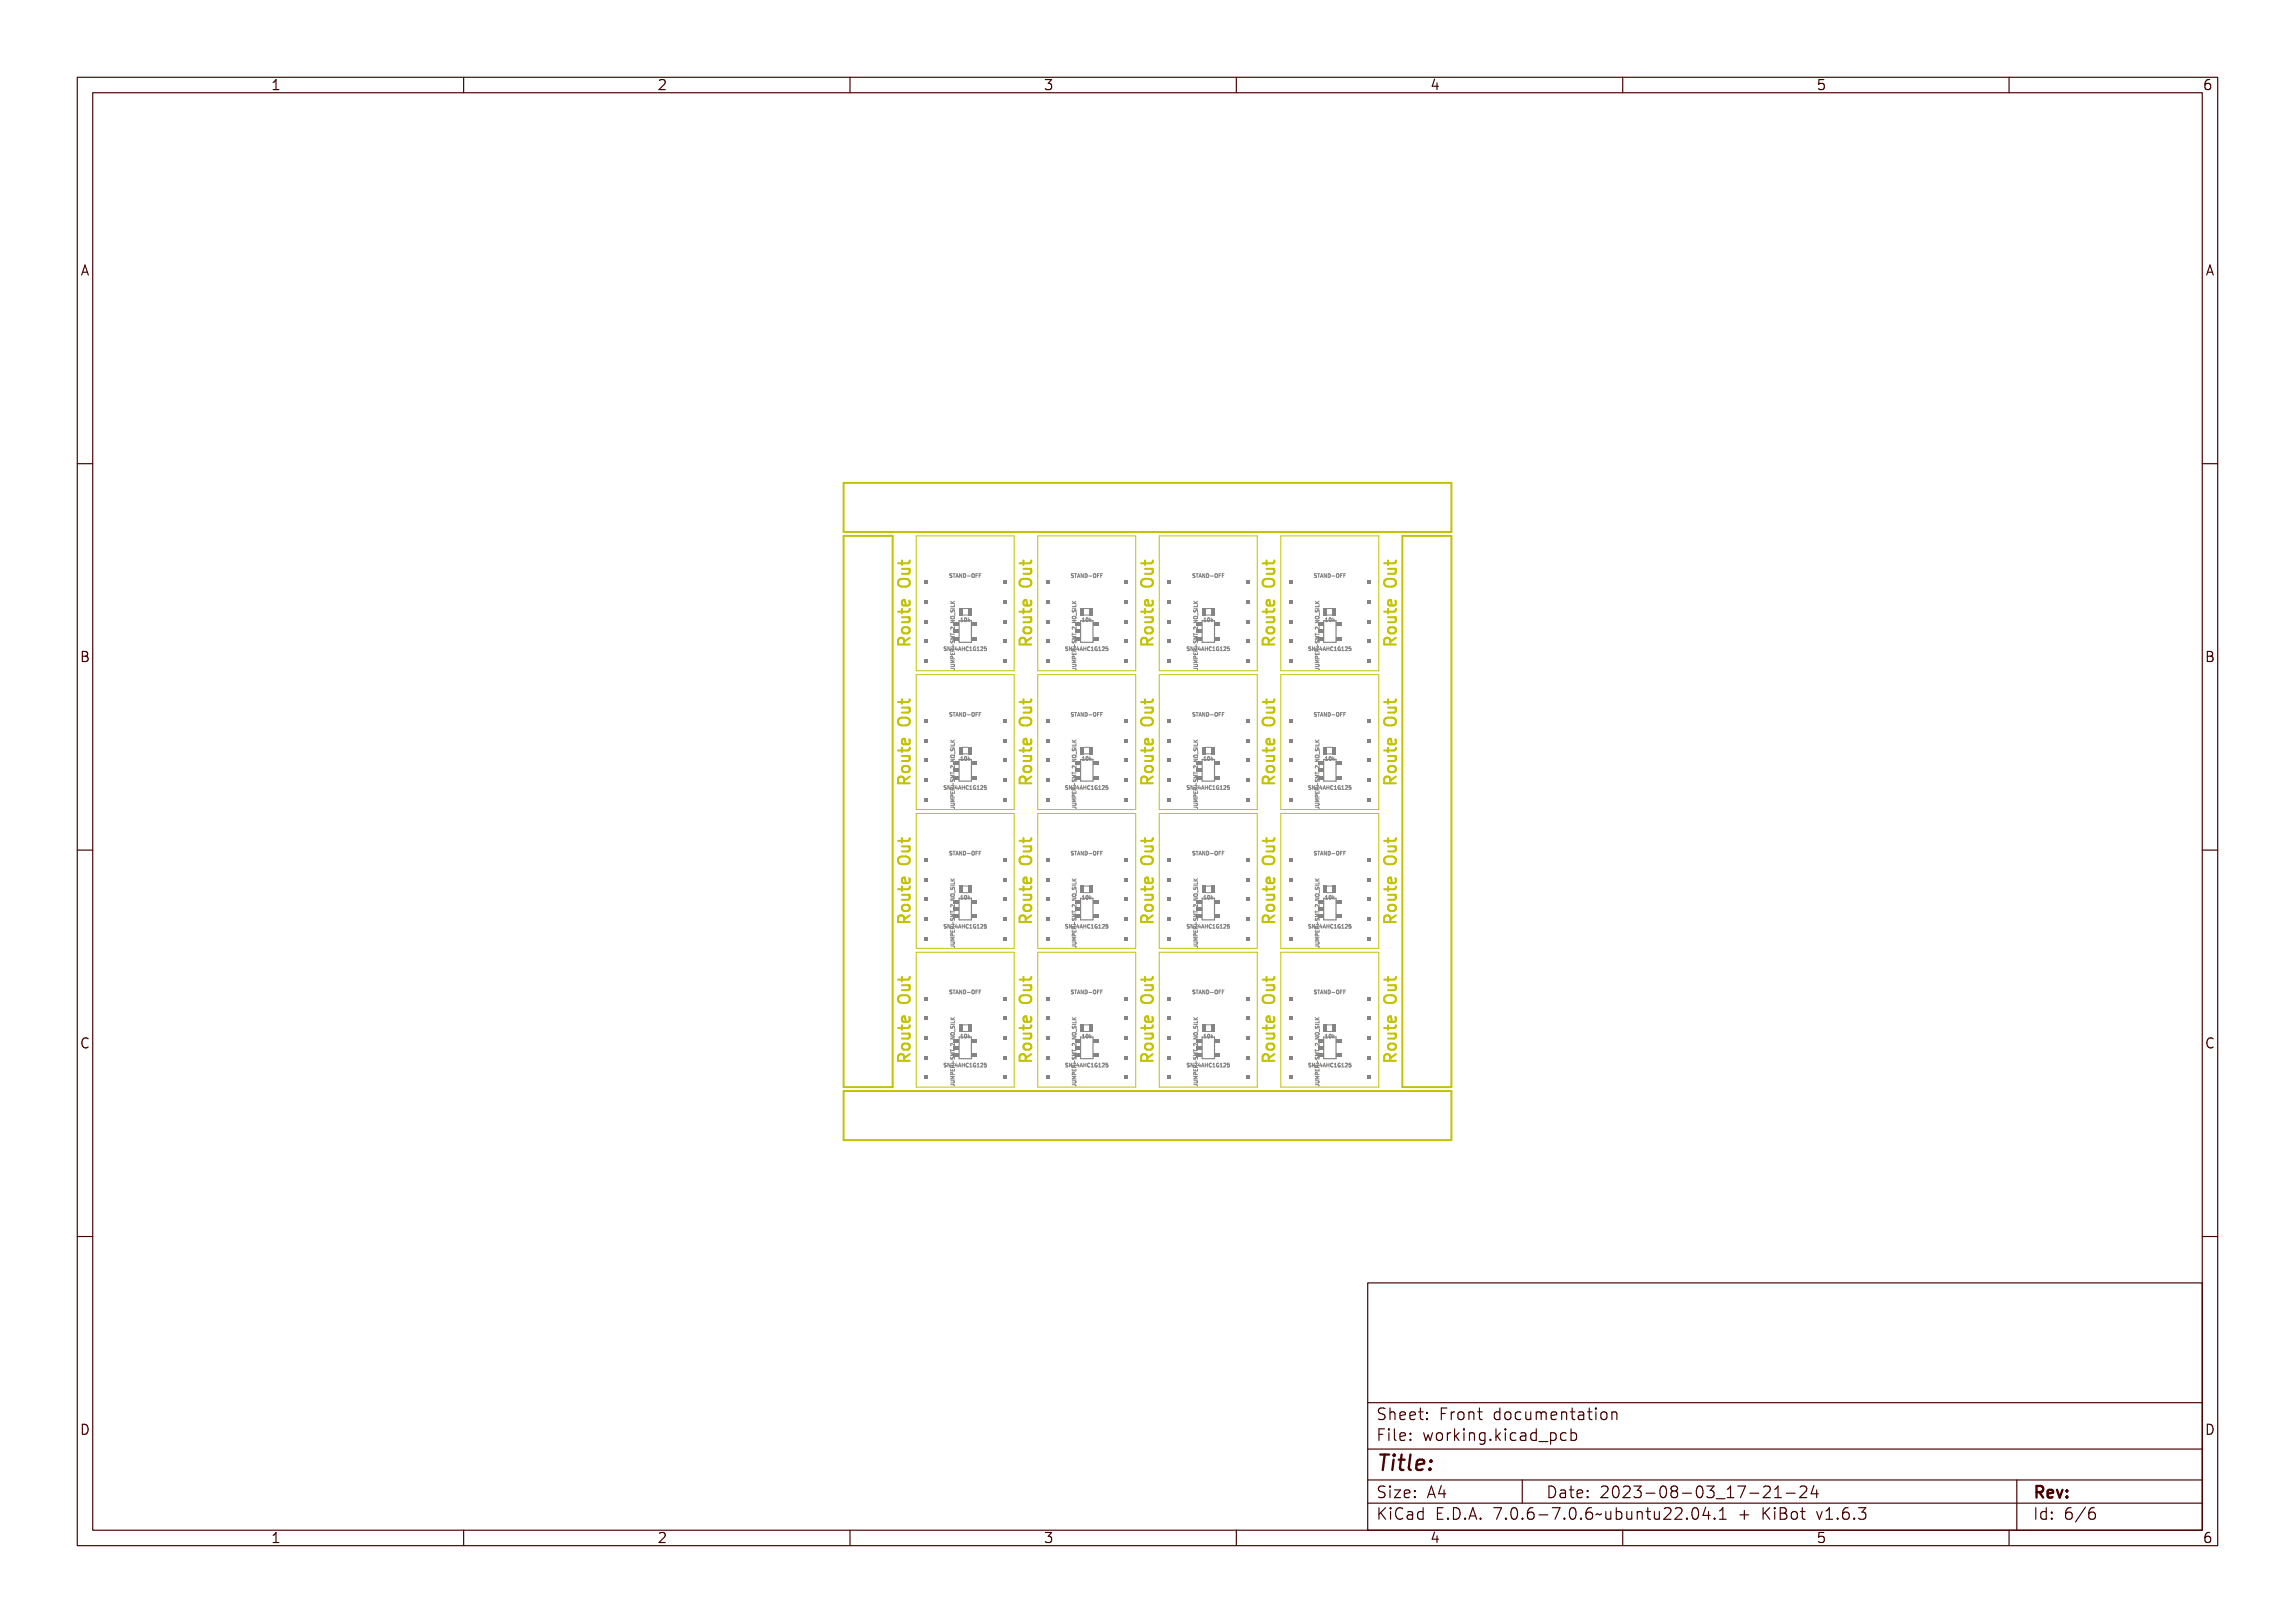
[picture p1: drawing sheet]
<svg xmlns="http://www.w3.org/2000/svg" width="297mm" height="210mm" viewBox="0 0 297 210" stroke-linecap="round" stroke-linejoin="round" font-family="sans-serif">
<defs><g id="words">
<text font-size="2.7" fill="#480000" x="178" y="190.3">Title:</text>
<g font-size="2" fill="#480000">
<text x="178" y="183.7">Sheet: Front documentation</text>
<text x="178" y="186.5">File: working.kicad_pcb</text>
<text x="178" y="193.9">Size: A4</text>
<text x="178" y="196.6">KiCad E.D.A. 7.0.6-7.0.6~ubuntu22.04.1 + KiBot v1.6.3</text>
<text x="200" y="193.9">Date: 2023-08-03_17-21-24</text>
<text x="263" y="196.6">Id: 6/6</text>
<text x="263" y="193.9">Rev:</text>
</g>
<g font-size="1.7" fill="#480000">
<text x="35" y="11.7">1</text>
<text x="85" y="11.7">2</text>
<text x="135" y="11.7">3</text>
<text x="185" y="11.7">4</text>
<text x="235" y="11.7">5</text>
<text x="285" y="11.7">6</text>
<text x="10.5" y="35.7">A</text>
<text x="285.5" y="35.7">A</text>
<text x="10.5" y="85.6">B</text>
<text x="285.5" y="85.6">B</text>
<text x="10.5" y="135.7">C</text>
<text x="285.5" y="135.7">C</text>
<text x="10.5" y="185.6">D</text>
<text x="285.5" y="185.6">D</text>
<text x="35" y="199.7">1</text>
<text x="85" y="199.7">2</text>
<text x="135" y="199.7">3</text>
<text x="185" y="199.7">4</text>
<text x="235" y="199.7">5</text>
<text x="285" y="199.7">6</text>
</g>
<g font-size=".7" fill="#848484">
<text x="123.2" y="74.7">STAND-OFF</text>
<text x="138.9" y="74.7">STAND-OFF</text>
<text x="154.6" y="74.7">STAND-OFF</text>
<text x="170.3" y="74.7">STAND-OFF</text>
<text x="124.3" y="80.4">10k</text>
<text x="140.1" y="80.4">10k</text>
<text x="155.8" y="80.4">10k</text>
<text x="171.5" y="80.4">10k</text>
<text x="122.6" y="84.3">SN74AHC1G125</text>
<text x="123.5" y="86.1" transform="rotate(-90 123.5 86.1)">JUMPER-SMT_2_NO_SILK</text>
<text x="138.3" y="84.3">SN74AHC1G125</text>
<text x="139.2" y="86.1" transform="rotate(-90 139.2 86.1)">JUMPER-SMT_2_NO_SILK</text>
<text x="154" y="84.3">SN74AHC1G125</text>
<text x="155" y="86.1" transform="rotate(-90 155 86.1)">JUMPER-SMT_2_NO_SILK</text>
<text x="169.8" y="84.3">SN74AHC1G125</text>
<text x="170.7" y="86.1" transform="rotate(-90 170.7 86.1)">JUMPER-SMT_2_NO_SILK</text>
<text x="123.2" y="92.7">STAND-OFF</text>
<text x="138.9" y="92.7">STAND-OFF</text>
<text x="154.6" y="92.7">STAND-OFF</text>
<text x="170.3" y="92.7">STAND-OFF</text>
<text x="124.3" y="98.4">10k</text>
<text x="140.1" y="98.4">10k</text>
<text x="155.8" y="98.4">10k</text>
<text x="171.5" y="98.4">10k</text>
<text x="122.6" y="102.2">SN74AHC1G125</text>
<text x="123.5" y="104.1" transform="rotate(-90 123.5 104.1)">JUMPER-SMT_2_NO_SILK</text>
<text x="138.3" y="102.2">SN74AHC1G125</text>
<text x="139.2" y="104.1" transform="rotate(-90 139.2 104.1)">JUMPER-SMT_2_NO_SILK</text>
<text x="154" y="102.2">SN74AHC1G125</text>
<text x="155" y="104.1" transform="rotate(-90 155 104.1)">JUMPER-SMT_2_NO_SILK</text>
<text x="169.8" y="102.2">SN74AHC1G125</text>
<text x="170.7" y="104.1" transform="rotate(-90 170.7 104.1)">JUMPER-SMT_2_NO_SILK</text>
<text x="123.2" y="110.6">STAND-OFF</text>
<text x="138.9" y="110.6">STAND-OFF</text>
<text x="154.6" y="110.6">STAND-OFF</text>
<text x="170.3" y="110.6">STAND-OFF</text>
<text x="124.3" y="116.3">10k</text>
<text x="140.1" y="116.3">10k</text>
<text x="155.8" y="116.3">10k</text>
<text x="171.5" y="116.3">10k</text>
<text x="122.6" y="120.2">SN74AHC1G125</text>
<text x="123.5" y="122" transform="rotate(-90 123.5 122)">JUMPER-SMT_2_NO_SILK</text>
<text x="138.3" y="120.2">SN74AHC1G125</text>
<text x="139.2" y="122" transform="rotate(-90 139.2 122)">JUMPER-SMT_2_NO_SILK</text>
<text x="154" y="120.2">SN74AHC1G125</text>
<text x="155" y="122" transform="rotate(-90 155 122)">JUMPER-SMT_2_NO_SILK</text>
<text x="169.8" y="120.2">SN74AHC1G125</text>
<text x="170.7" y="122" transform="rotate(-90 170.7 122)">JUMPER-SMT_2_NO_SILK</text>
<text x="123.2" y="128.6">STAND-OFF</text>
<text x="138.9" y="128.6">STAND-OFF</text>
<text x="154.6" y="128.6">STAND-OFF</text>
<text x="170.3" y="128.6">STAND-OFF</text>
<text x="124.3" y="134.3">10k</text>
<text x="140.1" y="134.3">10k</text>
<text x="155.8" y="134.3">10k</text>
<text x="171.5" y="134.3">10k</text>
<text x="122.6" y="138.1">SN74AHC1G125</text>
<text x="123.5" y="140" transform="rotate(-90 123.5 140)">JUMPER-SMT_2_NO_SILK</text>
<text x="138.3" y="138.1">SN74AHC1G125</text>
<text x="139.2" y="140" transform="rotate(-90 139.2 140)">JUMPER-SMT_2_NO_SILK</text>
<text x="154" y="138.1">SN74AHC1G125</text>
<text x="155" y="140" transform="rotate(-90 155 140)">JUMPER-SMT_2_NO_SILK</text>
<text x="169.8" y="138.1">SN74AHC1G125</text>
<text x="170.7" y="140" transform="rotate(-90 170.7 140)">JUMPER-SMT_2_NO_SILK</text>
</g>
</g></defs>
<g fill="none" stroke="#848484" stroke-width=".13">
<path d="M122.9 74.7h.1M123 74.2l-.1 .1 .1 .2M123 79.2l.1 .1h.3l.1-.1v.2l-.1-.1h-.3l-.1 .1zM123 79h.4l.1-.3v.3h-.5zM123 78.3l.2 .2 .3-.2-.2 .2 .2 .2h-.5l.2-.1zM123 78.1h.5M123 77.8l.3 .3M123 79.6l.2 .2a.18 .18 0 0 1 .2-.3 .18 .18 0 0 1 .1 .3l-.1-.2h-.1a.16 .16 0 0 1-.2 .2 .16 .16 0 0 1-.1-.2zM123.2 74.3l.3-.1-.2 .2a.18 .18 0 0 1 .2 .2 .18 .18 0 0 1-.3 .1l.2-.1v-.1a.15 .15 0 0 1-.2-.1 .15 .15 0 0 1 0-.1zM123.5 77.8l-.3 .2M123.6 74.2h.3l-.1 .1v.4l-.1-.4zM123.6 79.9l.1 .4z"/>
<path d="M124.1 74.2h.1l.1 .5-.1-.1h-.1l-.1 .1zM124.1 74.3l.1 .2h-.1zM124.4 74.2h.1l.1 .4 .1-.4v.5h-.1l-.2-.4v.4zM124.4 80l.2-.1v.5h.1h-.3h.1v-.4zM124.8 74.2a.25 .25 0 0 1 .3 .3 .25 .25 0 0 1-.3 .2zM124.8 74.3a.18 .18 0 0 1 .2 .2 .18 .18 0 0 1-.2 .2zM124.9 80a.23 .23 0 0 1 .2 .2 .23 .23 0 0 1-.2 .2l-.1-.2zM125.2 79.9l.1 .3 .2-.1-.2 .1 .2 .2-.2-.2-.1 .2zM125.2 74.5l.2 .1zM125.6 74.2a.23 .23 0 0 1 .3 .3 .23 .23 0 0 1-.3 .2l-.1-.2zM125.7 74.3a.17 .17 0 0 1 .1 .2 .17 .17 0 0 1-.2 .1zM126 74.2h.2l-.2 .1v.1h.2l-.2 .1v.2z"/>
<path d="M126.4 74.2h.2l-.2 .1v.1h.2l-.2 .1v.2zM126.7 74.5h.2M126.7 74.2h.3M138.6 74.7h.1M138.7 74.2l-.1 .1 .1 .2M138.8 79.2v.1h.4v-.1v.2v-.1h-.4v.1zM138.8 79h.4v-.3v.3h-.4zM138.8 78.3l.1 .2 .3-.2-.2 .2 .2 .2h-.4l.2-.1zM138.8 78.1h.4M138.8 77.8l.2 .3M138.8 79.6l.1 .2a.18 .18 0 0 1 .2-.3 .18 .18 0 0 1 .1 .3v-.2h-.2a.16 .16 0 0 1-.2 .2 .16 .16 0 0 1 0-.2zM139 74.3l.2-.1-.2 .2a.18 .18 0 0 1 .2 .2 .18 .18 0 0 1-.3 .1l.2-.1v-.1a.15 .15 0 0 1-.1-.1 .15 .15 0 0 1 0-.1z"/>
<path d="M139.2 77.8l-.2 .2M139.3 74.2h.4l-.2 .1v.4l-.1-.4zM139.4 79.9v.4zM139.8 74.2h.1l.2 .5-.1-.1h-.2l-.1 .1zM139.9 74.3v.2h-.1zM140.1 74.2h.1l.1 .4 .1-.4v.5h-.1l-.1-.4-.1 .4zM140.1 80l.2-.1v.5h.1h-.3h.1v-.4zM140.5 74.2a.25 .25 0 0 1 .3 .3 .25 .25 0 0 1-.3 .2zM140.6 74.3a.18 .18 0 0 1 .1 .2 .18 .18 0 0 1-.1 .2zM140.6 80a.23 .23 0 0 1 .2 .2 .23 .23 0 0 1-.2 .2l-.1-.2zM140.9 79.9l.1 .3 .2-.1-.1 .1 .1 .2-.2-.2-.1 .2zM141 74.5l.1 .1z"/>
<path d="M141.4 74.2a.23 .23 0 0 1 .2 .3 .23 .23 0 0 1-.2 .2l-.1-.2zM141.4 74.3a.17 .17 0 0 1 .1 .2 .17 .17 0 0 1-.1 .1zM141.7 74.2h.3l-.2 .1v.1h.2l-.2 .1v.2h-.1zM142.1 74.2h.3l-.2 .1v.1h.1l-.1 .1v.2h-.1zM142.4 74.5h.2M142.4 74.2h.3M154.4 74.7h.1M154.5 74.2l-.1 .1 .1 .2M154.5 79.2v.1h.4l.1-.1v.2l-.1-.1h-.4v.1zM154.5 79h.4l.1-.3v.3h-.5zM154.5 78.3l.2 .2 .3-.2-.3 .2 .3 .2h-.5l.2-.1zM154.5 78.1h.5"/>
<path d="M154.5 77.8l.3 .3M154.5 79.6l.1 .2a.18 .18 0 0 1 .2-.3 .18 .18 0 0 1 .1 .3v-.2h-.1a.16 .16 0 0 1-.2 .2 .16 .16 0 0 1-.1-.2zM154.7 74.3l.2-.1-.2 .2a.18 .18 0 0 1 .3 .2 .18 .18 0 0 1-.3 .1l.2-.1v-.1a.15 .15 0 0 1-.2-.1 .15 .15 0 0 1 0-.1zM155 77.8l-.3 .2M155 74.2h.4l-.2 .1v.4v-.4zM155.1 79.9v.4zM155.6 74.2l.2 .5-.1-.1h-.2l-.1 .1zM155.6 74.3l.1 .2h-.2zM155.8 74.2h.1l.2 .4v-.4v.5l-.2-.4-.1 .4zM155.9 80l.1-.1v.5h.1h-.2h.1v-.4zM156.2 74.2a.25 .25 0 0 1 .3 .3 .25 .25 0 0 1-.3 .2zM156.3 74.3a.18 .18 0 0 1 .2 .2 .18 .18 0 0 1-.2 .2z"/>
<path d="M156.3 80a.23 .23 0 0 1 .2 .2 .23 .23 0 0 1-.2 .2l-.1-.2zM156.6 79.9l.1 .3 .2-.1-.1 .1 .2 .2-.3-.2-.1 .2zM156.7 74.5l.2 .1zM157.1 74.2a.23 .23 0 0 1 .2 .3 .23 .23 0 0 1-.2 .2l-.1-.2zM157.1 74.3a.17 .17 0 0 1 .1 .2 .17 .17 0 0 1-.1 .1zM157.4 74.2h.3l-.2 .1v.1h.2l-.2 .1v.2h-.1zM157.8 74.2h.3l-.2 .1v.1h.2l-.2 .1v.2h-.1zM158.2 74.5h.1M158.2 74.2h.2M170.1 74.7h.1M170.2 74.2l-.1 .1 .1 .2M170.2 79.2l.1 .1h.3l.1-.1v.2l-.1-.1h-.3l-.1 .1z"/>
<path d="M170.2 79h.4l.1-.3v.3h-.5zM170.2 78.3l.2 .2 .3-.2-.3 .2 .3 .2h-.5l.2-.1zM170.2 78.1h.5M170.2 77.8l.3 .3M170.2 79.6l.2 .2a.18 .18 0 0 1 .2-.3 .18 .18 0 0 1 .1 .3h-.1v-.2h-.1a.16 .16 0 0 1-.2 .2 .16 .16 0 0 1-.1-.2zM170.4 74.3l.3-.1-.2 .2a.18 .18 0 0 1 .2 .2 .18 .18 0 0 1-.3 .1l.2-.1v-.1a.15 .15 0 0 1-.2-.1 .15 .15 0 0 1 0-.1zM170.7 77.8l-.3 .2M170.8 74.2h.3l-.1 .1v.4l-.1-.4zM170.8 79.9v.4zM171.3 74.2h.1l.1 .5-.1-.1h-.2l-.1 .1zM171.3 74.3l.1 .2h-.1zM171.6 74.2l.2 .4 .1-.4v.5h-.1l-.2-.4v.4z"/>
<path d="M171.6 80l.2-.1v.5h.1h-.3h.1v-.4zM172 74.2a.25 .25 0 0 1 .3 .3 .25 .25 0 0 1-.3 .2zM172 74.3a.18 .18 0 0 1 .2 .2 .18 .18 0 0 1-.2 .2zM172 80a.23 .23 0 0 1 .3 .2 .23 .23 0 0 1-.3 .2v-.2zM172.4 79.9v.3l.3-.1-.2 .1 .2 .2-.2-.2-.1 .2zM172.4 74.5l.2 .1zM172.8 74.2a.23 .23 0 0 1 .2 .3 .23 .23 0 0 1-.2 .2l-.1-.2zM172.8 74.3a.17 .17 0 0 1 .2 .2 .17 .17 0 0 1-.2 .1zM173.2 74.2h.2l-.2 .1v.1h.2l-.2 .1v.2zM173.5 74.2h.3l-.2 .1v.1h.2l-.2 .1v.2h-.1zM173.9 74.5h.2M173.9 74.2h.2"/>
<path d="M122.2 84.2h.2M122.5 83.7h-.2l-.1 .1 .2 .2M122.7 83.8h.2l-.2 .1a.18 .18 0 0 1 .2 .2 .18 .18 0 0 1-.3 .1h.2v-.1a.15 .15 0 0 1-.2-.1 .15 .15 0 0 1 .1-.2zM122.9 92.7h.1M123 92.2l-.1 .1 .1 .1M123 83.8h.1l.2 .4v-.4v.5h-.1l-.1-.4-.1 .4zM123 98.7h.5l-.4 .2 .4 .1h-.5v-.1l.4-.2zM123 97.1l.1 .1h.3l.1-.1v.3l-.1-.1h-.3l-.1 .1zM123 96.9h.4l.1-.2v.3h-.5zM123 96.3l.2 .2 .3-.2-.2 .2 .2 .1h-.5h.2zM123 85.8h.4a.14 .14 0 0 1 .1 .2 .14 .14 0 0 1-.1 .1v-.2h-.3l-.1 .1zM123 85.4h.3a.16 .16 0 0 1 .2 .1 .16 .16 0 0 1-.2 .2l-.3-.1h.4v-.1z"/>
<path d="M123 85h.5h-.4l.2 .1-.2 .2h.4h-.5v-.1h.3l-.3-.1zM123 84.2l.1 .2h.1v-.2l.1 .2h.1l.1-.2v.3h-.5zM123 82.6h.5l-.4 .1 .2 .1-.2 .1 .4 .1h-.5v-.1l.3-.1-.3-.1zM123 82.2l.1 .2h.4h-.4l-.1 .2zM123 80.7h.5v.1l-.4 .1 .4 .1h-.5v-.1l.4-.1zM123 96h.5M123 86.5h.4l.1 .2M123 95.8l.3 .2M123 97.5l.2 .2a.18 .18 0 0 1 .2-.2 .18 .18 0 0 1 .1 .3l-.1-.2h-.1a.16 .16 0 0 1-.2 .2 .16 .16 0 0 1-.1-.3zM123 83.1l.2 .2a.18 .18 0 0 1 .2-.3 .18 .18 0 0 1 .1 .3l-.1-.2-.1 .1a.16 .16 0 0 1-.2 .1 .16 .16 0 0 1-.1-.2zM123.1 99.5h.1l.2 .2 .1-.2v.2l-.3-.2-.1 .2zM123.1 81.5h.1l.2 .2 .1-.2v.3l-.3-.2-.1 .2z"/>
<path d="M123.1 84.6h.1l.1 .2 .2 .1h-.5zM123.1 83.9l.1-.1 .1 .1 .2-.1-.2 .2 .2 .1h-.5zM123.1 98.3h.4a.23 .23 0 0 1-.2 .3 .23 .23 0 0 1-.3-.3zM123.1 80.3l.4 .1a.23 .23 0 0 1-.2 .2 .23 .23 0 0 1-.3-.2zM123.1 98.4a.21 .21 0 0 1 .2-.1 .21 .21 0 0 1 .1 .2 .21 .21 0 0 1-.3-.1zM123.1 80.4a.21 .21 0 0 1 .2-.1 .21 .21 0 0 1 .1 .2 .21 .21 0 0 1-.3-.1zM123.1 84.7h.1l.1 .1h-.2zM123.1 83.9h.1v.2h-.1zM123.2 92.2h.3l-.2 .1a.18 .18 0 0 1 .2 .2 .18 .18 0 0 1-.3 .1h.2v-.1a.15 .15 0 0 1-.2-.1 .15 .15 0 0 1 0-.2zM123.3 83.5v.2zM123.4 83.8h.3l-.2 .5 .1-.5zM123.5 95.8l-.3 .2"/>
<path d="M123.6 92.2h.3h-.1v.5l-.1-.5zM123.6 99.8l.1 .4zM123.6 99l.1 .4zM123.6 97.8l.1 .4zM123.6 81.8l.1 .4zM123.6 81l.1 .4zM124 83.8l.1 .3-.1 .2v-.2h-.2zM124 83.8v.3h-.2zM124.1 92.2h.1l.1 .5-.1-.2h-.1l-.1 .2zM124.1 92.2l.1 .3h-.1zM124.3 83.8h.1l.1 .5-.1-.2h-.2l-.1 .2zM124.3 83.8l.1 .3h-.1z"/>
<path d="M124.4 92.2h.1l.1 .4 .1-.4v.5h-.1l-.2-.4v.4zM124.4 97.9h.2v.4l.1 .1h-.3l.1-.1v-.3zM124.6 83.8v.2h.2l.1-.2v.5l-.1-.3h-.2v.3zM124.8 92.2a.25 .25 0 0 1 .3 .2 .25 .25 0 0 1-.3 .3zM124.8 92.2a.18 .18 0 0 1 .2 .2 .18 .18 0 0 1-.2 .2zM124.9 97.9a.23 .23 0 0 1 .2 .2 .23 .23 0 0 1-.2 .3l-.1-.3zM124.9 98a.17 .17 0 0 1 .1 .1 .17 .17 0 0 1-.1 .2zM124.9 80a.17 .17 0 0 1 .1 .2 .17 .17 0 0 1-.1 .1zM125 83.8h.2l.1 .1a.17 .17 0 0 0-.3 .1 .18 .18 0 0 0 .3 .2 .24 .24 0 0 1-.3-.1 .24 .24 0 0 1 0-.3zM125.2 97.9l.1 .3 .2-.2-.2 .2 .2 .2-.2-.2-.1 .2zM125.2 92.5h.2zM125.4 83.8h.2v.4l.1 .1h-.3l.1-.1v-.4z"/>
<path d="M125.6 92.2a.23 .23 0 0 1 .3 .2 .23 .23 0 0 1-.3 .3l-.1-.3zM125.7 92.2a.17 .17 0 0 1 .1 .2 .17 .17 0 0 1-.2 .2zM125.8 83.8h.2v.1a.17 .17 0 0 0-.2 .1 .17 .17 0 0 0 .2 .2l-.1-.2h.2v.2a.23 .23 0 0 1-.4 0 .23 .23 0 0 1 .1-.4zM126 92.2h.2h-.2v.2h.2h-.2v.3zM126.2 83.8h.1v.4l.1 .1h-.2l.1-.1v-.4zM126.4 92.2h.2h-.2v.2h.2h-.2v.3zM126.5 83.8h.1a.18 .18 0 0 1 .2 .1 .18 .18 0 0 1-.1 .2l-.1 .1 .2 .1h-.3l.3-.4zM126.7 92.4h.2M126.7 92.2h.3M126.9 83.8h.3h-.2v.1a.16 .16 0 0 1 .2 .1 .16 .16 0 0 1-.1 .2 .16 .16 0 0 1-.2 0 .13 .13 0 0 0 .2 0 .13 .13 0 0 0 0-.2 .13 .13 0 0 0-.2 0zM127.4 83.9h.2l.1 .1-.1 .2h-.2M127.4 83.7h.2"/>
<path d="M137.9 84.2h.2M138.2 83.7h-.2l-.1 .1 .2 .2M138.4 83.8h.2l-.2 .1a.18 .18 0 0 1 .2 .2 .18 .18 0 0 1-.2 .1h.2l-.1-.1a.15 .15 0 0 1-.1-.1 .15 .15 0 0 1 0-.2zM138.6 92.7h.1M138.7 92.2l-.1 .1 .1 .1M138.7 83.8h.1l.2 .4v-.4v.5l-.2-.4-.1 .4zM138.8 85.8h.4a.14 .14 0 0 1 0 .2 .14 .14 0 0 1-.1 .1l.1-.2h-.4v.1zM138.8 85.4h.2a.16 .16 0 0 1 .2 .1 .16 .16 0 0 1-.2 .2l-.2-.1h.3l.1-.1zM138.8 85h.4h-.4l.3 .1-.3 .2h.4h-.4v-.1h.2l-.2-.1zM138.8 84.2v.2h.1v-.2l.1 .2h.2v-.2v.3h-.4zM138.8 82.6h.4l-.4 .1 .3 .1-.3 .1 .4 .1h-.4v-.1l.2-.1-.2-.1zM138.8 82.2v.2h.4h-.4v.2z"/>
<path d="M138.8 80.7h.4v.1l-.4 .1 .4 .1h-.4v-.1l.3-.1zM138.8 98.7h.4l-.4 .2 .4 .1h-.4v-.1l.3-.2zM138.8 97.1v.1h.4v-.1v.3v-.1h-.4v.1zM138.8 96.9h.4v-.2v.3h-.4zM138.8 96.3l.1 .2 .3-.2-.2 .2 .2 .1h-.4h.2zM138.8 96h.4M138.8 86.5h.4v.2M138.8 95.8l.2 .2M138.8 83.1l.1 .2a.18 .18 0 0 1 .2-.3 .18 .18 0 0 1 .1 .3v-.2l-.2 .1a.16 .16 0 0 1-.2 .1 .16 .16 0 0 1 0-.2zM138.8 97.5l.1 .2a.18 .18 0 0 1 .2-.2 .18 .18 0 0 1 .1 .3v-.2h-.2a.16 .16 0 0 1-.2 .2 .16 .16 0 0 1 0-.3zM138.8 81.5h.1l.3 .2v-.2v.3l-.3-.2-.1 .2zM138.8 99.5h.1l.3 .2v-.2v.2l-.3-.2-.1 .2z"/>
<path d="M138.8 84.6h.2v.2l.2 .1h-.4zM138.8 83.9l.1-.1 .1 .1 .2-.1-.2 .2 .2 .1h-.4zM138.8 80.3l.4 .1a.23 .23 0 0 1-.2 .2 .23 .23 0 0 1-.2-.2zM138.8 98.3h.4a.23 .23 0 0 1-.2 .3 .23 .23 0 0 1-.2-.3zM138.8 80.4a.21 .21 0 0 1 .2-.1 .21 .21 0 0 1 .2 .2 .21 .21 0 0 1-.4-.1zM138.8 98.4a.21 .21 0 0 1 .2-.1 .21 .21 0 0 1 .2 .2 .21 .21 0 0 1-.4-.1zM138.8 84.7h.2v.1h-.2zM138.8 83.9h.2v.2h-.2zM139 92.2h.2l-.2 .1a.18 .18 0 0 1 .2 .2 .18 .18 0 0 1-.3 .1h.2v-.1a.15 .15 0 0 1-.1-.1 .15 .15 0 0 1 0-.2zM139 83.5l.1 .2zM139.1 83.8h.3l-.1 .5h-.1l.2-.5zM139.2 95.8l-.2 .2"/>
<path d="M139.3 92.2h.4h-.2v.5l-.1-.5zM139.4 81.8v.4zM139.4 81v.4zM139.4 99.8v.4zM139.4 99v.4zM139.4 97.8v.4zM139.7 83.8h.1v.3v.2l-.1-.2h-.2zM139.7 83.8v.3h-.1zM139.8 92.2h.1l.2 .5-.1-.2h-.2l-.1 .2zM139.9 92.2v.3h-.1zM140 83.8h.1l.1 .5-.1-.2h-.1l-.1 .2zM140.1 83.8v.3h-.1z"/>
<path d="M140.1 92.2h.1l.1 .4 .1-.4v.5h-.1l-.1-.4-.1 .4zM140.1 97.9h.2v.4l.1 .1h-.3l.1-.1v-.3zM140.3 83.8l.1 .2h.1l.1-.2v.5l-.1-.3h-.1l-.1 .3zM140.5 92.2a.25 .25 0 0 1 .3 .2 .25 .25 0 0 1-.3 .3zM140.6 92.2a.18 .18 0 0 1 .1 .2 .18 .18 0 0 1-.1 .2zM140.6 97.9a.23 .23 0 0 1 .2 .2 .23 .23 0 0 1-.2 .3l-.1-.3zM140.6 98a.17 .17 0 0 1 .1 .1 .17 .17 0 0 1-.1 .2zM140.6 80a.17 .17 0 0 1 .1 .2 .17 .17 0 0 1-.1 .1zM140.7 83.8h.2l.1 .1a.17 .17 0 0 0-.2 .1 .17 .17 0 0 0 .2 .2 .24 .24 0 0 1-.3-.1 .24 .24 0 0 1 0-.3zM140.9 97.9l.1 .3 .2-.2-.1 .2 .1 .2-.2-.2-.1 .2zM141 92.5h.1zM141.1 83.8h.2v.4l.1 .1h-.3l.1-.1v-.4z"/>
<path d="M141.4 92.2a.23 .23 0 0 1 .2 .2 .23 .23 0 0 1-.2 .3l-.1-.3zM141.4 92.2a.17 .17 0 0 1 .1 .2 .17 .17 0 0 1-.1 .2zM141.5 83.8h.2l.1 .1a.17 .17 0 0 0-.3 .1 .17 .17 0 0 0 .2 .2l-.1-.2h.2v.2a.23 .23 0 0 1-.3 0 .23 .23 0 0 1 0-.4zM141.7 92.2h.3h-.2v.2h.2h-.2v.3h-.1zM141.9 83.8h.2v.4l.1 .1h-.3l.1-.1v-.4zM142.1 92.2h.3h-.2v.2h.1h-.1v.3h-.1zM142.3 83.8a.18 .18 0 0 1 .2 .1 .18 .18 0 0 1-.1 .2l-.1 .1 .2 .1h-.2l.2-.4zM142.4 92.4h.2M142.4 92.2h.3M142.7 83.8h.2h-.2v.1a.16 .16 0 0 1 .2 .1 .16 .16 0 0 1 0 .2 .16 .16 0 0 1-.3 0 .13 .13 0 0 0 .2 0 .13 .13 0 0 0 0-.2 .13 .13 0 0 0-.1 0zM143.1 83.9h.2l.1 .1-.1 .2h-.2M143.1 83.7h.3"/>
<path d="M153.6 84.2h.3M153.9 83.7h-.2l-.1 .1 .3 .2M154.1 83.8h.3l-.3 .1a.18 .18 0 0 1 .3 .2 .18 .18 0 0 1-.3 .1h.2v-.1a.15 .15 0 0 1-.2-.1 .15 .15 0 0 1 0-.2zM154.4 92.7h.1M154.5 92.2l-.1 .1 .1 .1M154.5 83.8l.2 .4 .1-.4v.5h-.1l-.2-.4v.4zM154.5 85.8h.4a.14 .14 0 0 1 .1 .2 .14 .14 0 0 1-.1 .1v-.2h-.4v.1zM154.5 85.4h.3a.16 .16 0 0 1 .2 .1 .16 .16 0 0 1-.2 .2l-.3-.1h.4v-.1zM154.5 85h.5h-.5l.3 .1-.3 .2h.5h-.5v-.1h.2l-.2-.1zM154.5 84.2v.2h.2v-.2v.2h.2l.1-.2v.3h-.5zM154.5 82.6h.5l-.5 .1 .3 .1-.3 .1 .5 .1h-.5v-.1l.2-.1-.2-.1zM154.5 82.2v.2h.5h-.5v.2z"/>
<path d="M154.5 80.7h.5v.1l-.4 .1 .4 .1h-.5v-.1l.4-.1zM154.5 98.7h.5l-.4 .2 .4 .1h-.5v-.1l.4-.2zM154.5 97.1v.1h.4l.1-.1v.3l-.1-.1h-.4v.1zM154.5 96.9h.4l.1-.2v.3h-.5zM154.5 96.3l.2 .2 .3-.2-.3 .2 .3 .1h-.5h.2zM154.5 96h.5M154.5 86.5h.4l.1 .2M154.5 95.8l.3 .2M154.5 83.1l.1 .2a.18 .18 0 0 1 .2-.3 .18 .18 0 0 1 .1 .3v-.2l-.1 .1a.16 .16 0 0 1-.2 .1 .16 .16 0 0 1-.1-.2zM154.5 97.5l.1 .2a.18 .18 0 0 1 .2-.2 .18 .18 0 0 1 .1 .3v-.2h-.1a.16 .16 0 0 1-.2 .2 .16 .16 0 0 1-.1-.3zM154.5 81.5h.2l.2 .2 .1-.2v.3l-.4-.2-.1 .2zM154.5 99.5h.2l.2 .2 .1-.2v.2l-.4-.2-.1 .2z"/>
<path d="M154.5 84.6h.2l.1 .2 .2 .1h-.5zM154.5 83.9l.2-.1v.1l.3-.1-.2 .2 .2 .1h-.5zM154.5 80.3l.5 .1a.23 .23 0 0 1-.3 .2 .23 .23 0 0 1-.2-.2zM154.5 98.3h.5a.23 .23 0 0 1-.3 .3 .23 .23 0 0 1-.2-.3zM154.5 80.4a.21 .21 0 0 1 .2-.1 .21 .21 0 0 1 .2 .2 .21 .21 0 0 1-.4-.1zM154.5 98.4a.21 .21 0 0 1 .2-.1 .21 .21 0 0 1 .2 .2 .21 .21 0 0 1-.4-.1zM154.6 84.7h.1v.1h-.2zM154.6 83.9h.1v.2h-.2zM154.7 92.2h.2l-.2 .1a.18 .18 0 0 1 .3 .2 .18 .18 0 0 1-.3 .1h.2v-.1a.15 .15 0 0 1-.2-.1 .15 .15 0 0 1 0-.2zM154.8 83.5v.2zM154.9 83.8h.3l-.2 .5h-.1l.2-.5zM155 95.8l-.3 .2"/>
<path d="M155 92.2h.4h-.2v.5v-.5zM155.1 81.8v.4zM155.1 81v.4zM155.1 99.8v.4zM155.1 99v.4zM155.1 97.8v.4zM155.4 83.8h.1l.1 .3-.1 .2-.1-.2h-.2zM155.4 83.8v.3h-.1zM155.6 92.2l.2 .5-.1-.2h-.2l-.1 .2zM155.6 92.2l.1 .3h-.2zM155.7 83.8h.1l.2 .5-.1-.2h-.2l-.1 .2zM155.8 83.8l.1 .3h-.2z"/>
<path d="M155.8 92.2h.1l.2 .4v-.4v.5l-.2-.4-.1 .4zM155.9 97.9h.1v.4l.1 .1h-.2l.1-.1v-.3zM156 83.8l.1 .2h.2v-.2v.5v-.3h-.2l-.1 .3zM156.2 92.2a.25 .25 0 0 1 .3 .2 .25 .25 0 0 1-.3 .3zM156.3 92.2a.18 .18 0 0 1 .2 .2 .18 .18 0 0 1-.2 .2zM156.3 97.9a.23 .23 0 0 1 .2 .2 .23 .23 0 0 1-.2 .3l-.1-.3zM156.3 80a.17 .17 0 0 1 .2 .2 .17 .17 0 0 1-.2 .1zM156.3 98a.17 .17 0 0 1 .2 .1 .17 .17 0 0 1-.2 .2zM156.5 83.8h.1l.1 .1a.17 .17 0 0 0-.2 .1 .17 .17 0 0 0 .2 .2 .24 .24 0 0 1-.3-.1 .24 .24 0 0 1 .1-.3zM156.6 97.9l.1 .3 .2-.2-.1 .2 .2 .2-.3-.2-.1 .2zM156.7 92.5h.2zM156.8 83.8h.2v.4l.1 .1h-.2l.1-.1v-.4z"/>
<path d="M157.1 92.2a.23 .23 0 0 1 .2 .2 .23 .23 0 0 1-.2 .3l-.1-.3zM157.1 92.2a.17 .17 0 0 1 .1 .2 .17 .17 0 0 1-.1 .2zM157.2 83.8h.2l.1 .1a.17 .17 0 0 0-.2 .1 .17 .17 0 0 0 .1 .2v-.2h.1v.2a.23 .23 0 0 1-.3 0 .23 .23 0 0 1 0-.4zM157.4 92.2h.3h-.2v.2h.2h-.2v.3h-.1zM157.6 83.8h.2v.4l.1 .1h-.3l.1-.1v-.4zM157.8 92.2h.3h-.2v.2h.2h-.2v.3h-.1zM158 83.8h.1a.18 .18 0 0 1 .2 .1 .18 .18 0 0 1-.2 .2v.1l.2 .1h-.3l.2-.4zM158.2 92.4h.1M158.2 92.2h.2M158.4 83.8h.2h-.1v.1a.16 .16 0 0 1 .2 .1 .16 .16 0 0 1-.1 .2 .16 .16 0 0 1-.2 0 .13 .13 0 0 0 .2 0 .13 .13 0 0 0 0-.2 .13 .13 0 0 0-.2 0zM158.9 84.2h.2M158.9 83.7h.2"/>
<path d="M158.9 83.9h.2v.2M159.1 84.1v.1M169.4 84.2h.2M169.4 83.7v.2M169.4 83.9h.1M169.4 83.7h.2M169.4 83.9l.2 .1M169.4 83.7h.1M169.8 83.8h.3l-.2 .1a.18 .18 0 0 1 .2 .2 .18 .18 0 0 1-.3 .1h.2v-.1a.15 .15 0 0 1-.2-.1 .15 .15 0 0 1 0-.2zM170.1 92.7h.1M170.2 92.2l-.1 .1 .1 .1M170.2 83.8h.1l.1 .4 .1-.4v.5h-.1l-.1-.4-.1 .4z"/>
<path d="M170.2 98.7h.5l-.4 .2 .4 .1h-.5v-.1l.4-.2zM170.2 97.1l.1 .1h.3l.1-.1v.3l-.1-.1h-.3l-.1 .1zM170.2 96.9h.4l.1-.2v.3h-.5zM170.2 96.3l.2 .2 .3-.2-.3 .2 .3 .1h-.5h.2zM170.2 85.8h.4a.14 .14 0 0 1 .1 .2 .14 .14 0 0 1-.1 .1v-.2h-.3l-.1 .1zM170.2 85.4h.3a.16 .16 0 0 1 .2 .1 .16 .16 0 0 1-.2 .2l-.3-.1h.4v-.1zM170.2 85h.5h-.4l.2 .1-.2 .2h.4h-.5v-.1h.3l-.3-.1zM170.2 84.2l.1 .2h.1v-.2l.1 .2h.1l.1-.2v.3h-.5zM170.2 82.6h.5l-.4 .1 .2 .1-.2 .1 .4 .1h-.5v-.1l.3-.1-.3-.1zM170.2 82.2l.1 .2h.4h-.4l-.1 .2zM170.2 80.7h.5v.1l-.4 .1 .4 .1h-.5v-.1l.4-.1zM170.2 86.5h.4l.1 .2"/>
<path d="M170.2 96h.5M170.2 95.8l.3 .2M170.2 98.3a.23 .23 0 0 1 .3-.1 .23 .23 0 0 1 .1 .3h-.3zM170.2 97.5l.2 .2a.18 .18 0 0 1 .2-.2 .18 .18 0 0 1 .1 .3h-.1v-.2h-.1a.16 .16 0 0 1-.2 .2 .16 .16 0 0 1-.1-.3zM170.2 83.1l.2 .2a.18 .18 0 0 1 .2-.3 .18 .18 0 0 1 .1 .3h-.1v-.2l-.1 .1a.16 .16 0 0 1-.2 .1 .16 .16 0 0 1-.1-.2zM170.2 99.5h.2l.2 .2 .1-.2v.2l-.4-.2-.1 .2zM170.2 81.5h.2l.2 .2 .1-.2v.3l-.4-.2-.1 .2zM170.2 84.6h.2l.1 .2 .2 .1h-.5zM170.2 83.9l.2-.1 .1 .1 .2-.1-.2 .2 .2 .1h-.5zM170.3 98.4a.21 .21 0 0 1 .2-.1 .21 .21 0 0 1 .1 .2 .21 .21 0 0 1-.3-.1zM170.3 80.4a.21 .21 0 0 1 .2-.1 .21 .21 0 0 1 .1 .2 .21 .21 0 0 1-.3-.1zM170.3 80.3l.4 .1a.23 .23 0 0 1-.3 .2 .23 .23 0 0 1-.2-.2z"/>
<path d="M170.3 84.7h.1v.1h-.1zM170.3 83.9h.1v.2h-.1zM170.4 92.2h.3l-.2 .1a.18 .18 0 0 1 .2 .2 .18 .18 0 0 1-.3 .1h.2v-.1a.15 .15 0 0 1-.2-.1 .15 .15 0 0 1 0-.2zM170.5 83.5v.2zM170.6 83.8h.3l-.2 .5h-.1l.2-.5zM170.7 95.8l-.3 .2M170.8 92.2h.3h-.1v.5l-.1-.5zM170.8 99.8v.4zM170.8 99v.4zM170.8 97.8v.4zM170.8 81.8v.4zM170.8 81v.4z"/>
<path d="M171.2 83.8l.1 .3-.1 .2v-.2h-.2zM171.2 83.8v.3h-.2zM171.3 92.2h.1l.1 .5-.1-.2h-.2l-.1 .2zM171.3 92.2l.1 .3h-.1zM171.5 83.8h.1l.1 .5-.1-.2h-.2l-.1 .2zM171.5 83.8l.1 .3h-.2zM171.6 92.2l.2 .4 .1-.4v.5h-.1l-.2-.4v.4zM171.6 97.9h.2v.4l.1 .1h-.3l.1-.1v-.3zM171.8 83.8v.2h.2l.1-.2v.5l-.1-.3h-.2v.3zM172 92.2a.25 .25 0 0 1 .3 .2 .25 .25 0 0 1-.3 .3zM172 92.2a.18 .18 0 0 1 .2 .2 .18 .18 0 0 1-.2 .2zM172 97.9a.23 .23 0 0 1 .3 .2 .23 .23 0 0 1-.3 .3v-.3z"/>
<path d="M172.1 98a.17 .17 0 0 1 .1 .1 .17 .17 0 0 1-.2 .2zM172.1 80a.17 .17 0 0 1 .1 .2 .17 .17 0 0 1-.2 .1zM172.2 83.8h.1l.1 .1a.17 .17 0 0 0-.2 .1 .17 .17 0 0 0 .2 .2 .24 .24 0 0 1-.3-.1 .24 .24 0 0 1 .1-.3zM172.4 97.9v.3l.3-.2-.2 .2 .2 .2-.2-.2-.1 .2zM172.4 92.5h.2zM172.6 83.8h.1v.4l.1 .1h-.2l.1-.1v-.4zM172.8 92.2a.23 .23 0 0 1 .2 .2 .23 .23 0 0 1-.2 .3l-.1-.3zM172.8 92.2a.17 .17 0 0 1 .2 .2 .17 .17 0 0 1-.2 .2zM173 83.8h.1l.1 .1a.17 .17 0 0 0-.2 .1 .17 .17 0 0 0 .2 .2l-.1-.2h.1v.2a.23 .23 0 0 1-.3 0 .23 .23 0 0 1 .1-.4zM173.2 92.2h.2h-.2v.2h.2h-.2v.3zM173.4 83.8h.1v.4l.1 .1h-.2l.1-.1v-.4zM173.5 92.2h.3h-.2v.2h.2h-.2v.3h-.1z"/>
<path d="M173.7 83.8h.1a.18 .18 0 0 1 .2 .1 .18 .18 0 0 1-.2 .2v.1l.2 .1h-.3l.2-.4zM173.9 92.4h.2M173.9 92.2h.2M174.1 83.8h.3h-.2v.1a.16 .16 0 0 1 .2 .1 .16 .16 0 0 1-.1 .2 .16 .16 0 0 1-.2 0 .13 .13 0 0 0 .2 0 .13 .13 0 0 0 0-.2 .13 .13 0 0 0-.2 0zM174.6 83.9h.2v.1v.2h-.2M174.6 83.7h.2M122.2 102.1h.2M122.5 101.7h-.2h-.1l.2 .2M122.5 119.6h-.2l-.1 .1 .2 .2M122.7 101.8h.2l-.2 .1a.18 .18 0 0 1 .2 .2 .18 .18 0 0 1-.3 .1l.2-.1v-.1a.15 .15 0 0 1-.2-.1 .15 .15 0 0 1 .1-.1zM122.7 119.7h.2l-.2 .1a.18 .18 0 0 1 .2 .2 .18 .18 0 0 1-.3 .1h.2v-.1a.15 .15 0 0 1-.2-.1 .15 .15 0 0 1 .1-.2zM122.9 110.6h.1"/>
<path d="M123 110.2h-.1l.1 .2M123 101.7h.1l.2 .4v-.4v.5h-.1l-.1-.4-.1 .4zM123 119.7h.1l.2 .4v-.4v.5h-.1l-.1-.4-.1 .4zM123 103.8h.4a.14 .14 0 0 1 .1 .1 .14 .14 0 0 1-.1 .2v-.2l-.3-.1-.1 .2zM123 103.3h.3a.16 .16 0 0 1 .2 .2 .16 .16 0 0 1-.2 .1h-.3h.4v-.2h-.4zM123 102.9h.5l-.4 .1 .2 .1-.2 .1 .4 .1h-.5v-.1l.3-.1-.3-.1zM123 102.2l.1 .2h.1v-.2l.1 .2h.1l.1-.2v.3h-.5zM123 100.6h.5l-.4 .1h.2l-.2 .2h.4h-.5v-.1h.3l-.3-.1zM123 100.2l.1 .1 .4 .1h-.4l-.1 .2zM123 118.6h.5h-.4l.2 .1-.2 .1 .4 .1h-.5v-.1l.3-.1-.3-.1zM123 118.2l.1 .1 .4 .1h-.4l-.1 .1zM123 116.6h.5v.1l-.4 .2h.4h-.5v-.1l.4-.1z"/>
<path d="M123 115.1l.1 .1h.3l.1-.1v.2l-.1-.1h-.3l-.1 .1zM123 114.9h.4l.1-.3v.3h-.5zM123 114.2l.2 .2 .3-.2-.2 .3 .2 .1h-.5l.2-.1zM123 104.4l.4 .1 .1 .1M123 114h.5M123 113.7l.3 .3M123 101l.2 .2a.18 .18 0 0 1 .2-.2 .18 .18 0 0 1 .1 .3l-.1-.2h-.1a.16 .16 0 0 1-.2 .2 .16 .16 0 0 1-.1-.3zM123 119l.2 .2a.18 .18 0 0 1 .2-.2 .18 .18 0 0 1 .1 .3l-.1-.3-.1 .1a.16 .16 0 0 1-.2 .2 .16 .16 0 0 1-.1-.3zM123 115.5l.2 .2a.18 .18 0 0 1 .2-.3 .18 .18 0 0 1 .1 .3l-.1-.2-.1 .1a.16 .16 0 0 1-.2 .1 .16 .16 0 0 1-.1-.2zM123.1 117.5l.1-.1 .2 .2 .1-.2v.3l-.3-.2-.1 .2zM123.1 102.6h.1l.1 .2 .2 .1h-.5zM123.1 101.8h.1l.1 .1 .2-.2-.2 .3 .2 .1h-.5z"/>
<path d="M123.1 119.8h.1h.1l.2-.1-.2 .2 .2 .1h-.5zM123.1 116.3h.4a.23 .23 0 0 1-.2 .2 .23 .23 0 0 1-.3-.2zM123.1 116.3a.21 .21 0 0 1 .2 0 .21 .21 0 0 1 .1 .1 .21 .21 0 0 1-.3-.1zM123.1 102.6h.1l.1 .2h-.2zM123.1 101.9h.1v.1h-.1zM123.1 119.8h.1v.2h-.1zM123.2 110.2h.3l-.2 .1a.18 .18 0 0 1 .2 .2 .18 .18 0 0 1-.3 .1v-.1l.2 .1v-.2a.15 .15 0 0 1-.2 0 .15 .15 0 0 1 0-.2zM123.3 101.5v.1zM123.3 119.4v.2zM123.4 101.7h.3l-.2 .5 .1-.4zM123.4 119.7h.3l-.2 .5 .1-.5zM123.5 113.7l-.3 .2"/>
<path d="M123.6 110.1h.3l-.1 .1v.4l-.1-.4zM123.6 117.7l.1 .4zM123.6 117l.1 .4zM123.6 115.8l.1 .4zM124 101.7l.1 .3-.1 .2v-.1h-.2zM124 119.7l.1 .3-.1 .2v-.1h-.2zM124 101.8v.2h-.2zM124 119.8v.2h-.2zM124.1 110.1h.1l.1 .5-.1-.1h-.1l-.1 .1zM124.1 110.2l.1 .2h-.1zM124.3 101.7h.1l.1 .5-.1-.1h-.2l-.1 .1zM124.3 119.7h.1l.1 .5-.1-.2h-.2l-.1 .2z"/>
<path d="M124.3 101.8l.1 .2h-.1zM124.3 119.7l.1 .3h-.1zM124.4 110.1h.1l.1 .4 .1-.4v.5h-.1l-.2-.4v.4zM124.4 115.9h.2v.4h.1h-.3h.1v-.4zM124.6 101.7v.2h.2l.1-.2v.5l-.1-.2h-.2v.2zM124.6 119.7v.2h.2l.1-.2v.5l-.1-.3h-.2v.3zM124.8 110.1a.25 .25 0 0 1 .3 .3 .25 .25 0 0 1-.3 .2zM124.8 110.2a.18 .18 0 0 1 .2 .2 .18 .18 0 0 1-.2 .2zM124.9 115.9a.23 .23 0 0 1 .2 .2 .23 .23 0 0 1-.2 .2l-.1-.2zM124.9 115.9a.17 .17 0 0 1 .1 .2 .17 .17 0 0 1-.1 .1zM125 101.8l.2-.1 .1 .1a.18 .18 0 0 0-.3 .2 .17 .17 0 0 0 .3 .1v.1a.24 .24 0 0 1-.3-.1 .24 .24 0 0 1 0-.3zM125 119.7h.2l.1 .1a.17 .17 0 0 0-.3 .1 .18 .18 0 0 0 .3 .2v.1a.24 .24 0 0 1-.3-.1 .24 .24 0 0 1 0-.4z"/>
<path d="M125.2 115.8l.1 .3 .2-.1-.2 .1 .2 .2-.2-.1-.1 .1zM125.2 110.4l.2 .1zM125.4 101.8l.2-.1v.5h.1h-.3h.1v-.4zM125.4 119.7h.2v.4l.1 .1h-.3l.1-.1v-.4zM125.6 110.2a.23 .23 0 0 1 .3 .2 .23 .23 0 0 1-.3 .2l-.1-.2zM125.7 110.2a.17 .17 0 0 1 .1 .2 .17 .17 0 0 1-.2 .1zM125.8 101.8l.2-.1v.1a.17 .17 0 0 0-.2 .2 .17 .17 0 0 0 .2 .1l-.1-.1h.2v.2a.23 .23 0 0 1-.4-.1 .23 .23 0 0 1 .1-.3zM125.8 119.7h.2v.1a.17 .17 0 0 0-.2 .1 .17 .17 0 0 0 .2 .2l-.1-.2h.2v.2a.23 .23 0 0 1-.4 0 .23 .23 0 0 1 .1-.4zM126 110.1h.2l-.2 .1v.1h.2l-.2 .1v.2zM126.2 101.8l.1-.1v.5h.1h-.2h.1v-.4zM126.2 119.7h.1v.4l.1 .1h-.2l.1-.1v-.4zM126.4 110.1h.2l-.2 .1v.1h.2l-.2 .1v.2z"/>
<path d="M126.5 101.8l.1-.1a.18 .18 0 0 1 .2 .2 .18 .18 0 0 1-.1 .2l-.1 .1h.2h-.3l.3-.3zM126.5 119.7h.1a.18 .18 0 0 1 .2 .1 .18 .18 0 0 1-.1 .3h-.1l.2 .1h-.3l.3-.4zM126.7 110.4h.2M126.7 110.2h.3M126.9 101.7h.3l-.2 .1v.1a.16 .16 0 0 1 .2 .1 .16 .16 0 0 1-.1 .2 .16 .16 0 0 1-.2-.1 .13 .13 0 0 0 .2 .1 .13 .13 0 0 0 0-.2 .13 .13 0 0 0-.2 0zM126.9 119.7h.3h-.2v.2a.16 .16 0 0 1 .2 0 .16 .16 0 0 1-.1 .3 .16 .16 0 0 1-.2-.1 .13 .13 0 0 0 .2 0 .13 .13 0 0 0 0-.2 .13 .13 0 0 0-.2 0zM127.4 101.9l.2-.1 .1 .1-.1 .2h-.2M127.4 119.8h.2l.1 .1-.1 .2h-.2M127.4 119.6h.2M127.4 101.7h.2M137.9 102.1h.2M138.2 119.6h-.2l-.1 .1 .2 .2"/>
<path d="M138.2 101.7h-.2h-.1l.2 .2M138.4 101.8h.2l-.2 .1a.18 .18 0 0 1 .2 .2 .18 .18 0 0 1-.2 .1l.2-.1-.1-.1a.15 .15 0 0 1-.1-.1 .15 .15 0 0 1 0-.1zM138.4 119.7h.2l-.2 .1a.18 .18 0 0 1 .2 .2 .18 .18 0 0 1-.2 .1h.2l-.1-.1a.15 .15 0 0 1-.1-.1 .15 .15 0 0 1 0-.2zM138.6 110.6h.1M138.7 110.2h-.1l.1 .2M138.7 101.7h.1l.2 .4v-.4v.5l-.2-.4-.1 .4zM138.7 119.7h.1l.2 .4v-.4v.5l-.2-.4-.1 .4zM138.8 118.6h.4h-.4l.3 .1-.3 .1 .4 .1h-.4v-.1l.2-.1-.2-.1zM138.8 118.2v.1l.4 .1h-.4v.1zM138.8 116.6h.4v.1l-.4 .2h.4h-.4v-.1l.3-.1zM138.8 115.1v.1h.4v-.1v.2v-.1h-.4v.1zM138.8 114.9h.4v-.3v.3h-.4z"/>
<path d="M138.8 114.2l.1 .2 .3-.2-.2 .3 .2 .1h-.4l.2-.1zM138.8 103.8h.4a.14 .14 0 0 1 0 .1 .14 .14 0 0 1-.1 .2l.1-.2-.4-.1v.2zM138.8 103.3h.2a.16 .16 0 0 1 .2 .2 .16 .16 0 0 1-.2 .1h-.2h.3l.1-.2h-.4zM138.8 102.9h.4l-.4 .1 .3 .1-.3 .1 .4 .1h-.4v-.1l.2-.1-.2-.1zM138.8 102.2v.2h.1v-.2l.1 .2h.2v-.2v.3h-.4zM138.8 100.6h.4l-.4 .1h.3l-.3 .2h.4h-.4v-.1h.2l-.2-.1zM138.8 100.2v.1l.4 .1h-.4v.2zM138.8 104.4l.4 .1v.1M138.8 114h.4M138.8 113.7l.2 .3M138.8 119l.1 .2a.18 .18 0 0 1 .2-.2 .18 .18 0 0 1 .1 .3v-.3l-.2 .1a.16 .16 0 0 1-.2 .2 .16 .16 0 0 1 0-.3zM138.8 115.5l.1 .2a.18 .18 0 0 1 .2-.3 .18 .18 0 0 1 .1 .3v-.2l-.2 .1a.16 .16 0 0 1-.2 .1 .16 .16 0 0 1 0-.2z"/>
<path d="M138.8 101l.1 .2a.18 .18 0 0 1 .2-.2 .18 .18 0 0 1 .1 .3v-.2h-.2a.16 .16 0 0 1-.2 .2 .16 .16 0 0 1 0-.3zM138.8 117.5l.1-.1 .3 .2v-.2v.3l-.3-.2-.1 .2zM138.8 119.8h.1h.1l.2-.1-.2 .2 .2 .1h-.4zM138.8 102.6h.2v.2l.2 .1h-.4zM138.8 101.8h.1l.1 .1 .2-.2-.2 .3 .2 .1h-.4zM138.8 116.3h.4a.23 .23 0 0 1-.2 .2 .23 .23 0 0 1-.2-.2zM138.8 116.3a.21 .21 0 0 1 .2 0 .21 .21 0 0 1 .2 .1 .21 .21 0 0 1-.4-.1zM138.8 119.8h.2v.2h-.2zM138.8 102.6h.2v.2h-.2zM138.8 101.9h.2v.1h-.2zM139 110.2h.2l-.2 .1a.18 .18 0 0 1 .2 .2 .18 .18 0 0 1-.3 .1v-.1l.2 .1v-.2a.15 .15 0 0 1-.1 0 .15 .15 0 0 1 0-.2zM139 119.4l.1 .2z"/>
<path d="M139 101.5l.1 .1zM139.1 101.7h.3l-.1 .5h-.1l.2-.4zM139.1 119.7h.3l-.1 .5h-.1l.2-.5zM139.2 113.7l-.2 .2M139.3 110.1h.4l-.2 .1v.4l-.1-.4zM139.4 117.7v.4zM139.4 117v.4zM139.4 115.8v.4zM139.7 101.7h.1v.3v.2l-.1-.1h-.2zM139.7 119.7h.1v.3v.2l-.1-.1h-.2zM139.7 101.8v.2h-.1zM139.7 119.8v.2h-.1z"/>
<path d="M139.8 110.1h.1l.2 .5-.1-.1h-.2l-.1 .1zM139.9 110.2v.2h-.1zM140 101.7h.1l.1 .5-.1-.1h-.1l-.1 .1zM140 119.7h.1l.1 .5-.1-.2h-.1l-.1 .2zM140.1 101.8v.2h-.1zM140.1 119.7v.3h-.1zM140.1 110.1h.1l.1 .4 .1-.4v.5h-.1l-.1-.4-.1 .4zM140.1 115.9h.2v.4h.1h-.3h.1v-.4zM140.3 101.7l.1 .2h.1l.1-.2v.5l-.1-.2h-.1l-.1 .2zM140.3 119.7l.1 .2h.1l.1-.2v.5l-.1-.3h-.1l-.1 .3zM140.5 110.1a.25 .25 0 0 1 .3 .3 .25 .25 0 0 1-.3 .2zM140.6 110.2a.18 .18 0 0 1 .1 .2 .18 .18 0 0 1-.1 .2z"/>
<path d="M140.6 115.9a.23 .23 0 0 1 .2 .2 .23 .23 0 0 1-.2 .2l-.1-.2zM140.6 115.9a.17 .17 0 0 1 .1 .2 .17 .17 0 0 1-.1 .1zM140.7 101.8l.2-.1 .1 .1a.17 .17 0 0 0-.2 .2 .17 .17 0 0 0 .2 .1v.1a.24 .24 0 0 1-.3-.1 .24 .24 0 0 1 0-.3zM140.7 119.7h.2l.1 .1a.17 .17 0 0 0-.2 .1 .17 .17 0 0 0 .2 .2v.1a.24 .24 0 0 1-.3-.1 .24 .24 0 0 1 0-.4zM140.9 115.8l.1 .3 .2-.1-.1 .1 .1 .2-.2-.1-.1 .1zM141 110.4l.1 .1zM141.1 101.8l.2-.1v.5h.1h-.3h.1v-.4zM141.1 119.7h.2v.4l.1 .1h-.3l.1-.1v-.4zM141.4 110.2a.23 .23 0 0 1 .2 .2 .23 .23 0 0 1-.2 .2l-.1-.2zM141.4 110.2a.17 .17 0 0 1 .1 .2 .17 .17 0 0 1-.1 .1zM141.5 101.8l.2-.1 .1 .1a.18 .18 0 0 0-.3 .2 .17 .17 0 0 0 .2 .1l-.1-.1h.2v.2a.23 .23 0 0 1-.3-.1 .23 .23 0 0 1 0-.3zM141.5 119.7h.2l.1 .1a.17 .17 0 0 0-.3 .1 .17 .17 0 0 0 .2 .2l-.1-.2h.2v.2a.23 .23 0 0 1-.3 0 .23 .23 0 0 1 0-.4z"/>
<path d="M141.7 110.1h.3l-.2 .1v.1h.2l-.2 .1v.2h-.1zM141.9 101.8l.2-.1v.5h.1h-.3h.1v-.4zM141.9 119.7h.2v.4l.1 .1h-.3l.1-.1v-.4zM142.1 110.1h.3l-.2 .1v.1h.1l-.1 .1v.2h-.1zM142.3 101.8v-.1a.18 .18 0 0 1 .2 .2 .18 .18 0 0 1-.1 .2l-.1 .1h.2h-.2l.2-.3zM142.3 119.7a.18 .18 0 0 1 .2 .1 .18 .18 0 0 1-.1 .3h-.1l.2 .1h-.2l.2-.4zM142.4 110.4h.2M142.4 110.2h.3M142.7 101.7h.2l-.2 .1v.1a.16 .16 0 0 1 .2 .1 .16 .16 0 0 1 0 .2 .16 .16 0 0 1-.3-.1 .13 .13 0 0 0 .2 .1 .13 .13 0 0 0 0-.2 .13 .13 0 0 0-.1 0zM142.7 119.7h.2h-.2v.2a.16 .16 0 0 1 .2 0 .16 .16 0 0 1 0 .3 .16 .16 0 0 1-.3-.1 .13 .13 0 0 0 .2 0 .13 .13 0 0 0 0-.2 .13 .13 0 0 0-.1 0zM143.1 119.8h.2l.1 .1-.1 .2h-.2M143.1 119.6h.3"/>
<path d="M143.1 101.9l.2-.1 .1 .1-.1 .2h-.2M143.1 101.7h.3M153.6 102.1h.3M153.9 101.7h-.2h-.1l.3 .2M153.9 119.6h-.2l-.1 .1 .3 .2M154.1 101.8h.3l-.3 .1a.18 .18 0 0 1 .3 .2 .18 .18 0 0 1-.3 .1l.2-.1v-.1a.15 .15 0 0 1-.2-.1 .15 .15 0 0 1 0-.1zM154.1 119.7h.3l-.3 .1a.18 .18 0 0 1 .3 .2 .18 .18 0 0 1-.3 .1h.2v-.1a.15 .15 0 0 1-.2-.1 .15 .15 0 0 1 0-.2zM154.4 110.6h.1M154.5 110.2h-.1l.1 .2M154.5 101.7l.2 .4 .1-.4v.5h-.1l-.2-.4v.4zM154.5 119.7l.2 .4 .1-.4v.5h-.1l-.2-.4v.4zM154.5 103.8h.4a.14 .14 0 0 1 .1 .1 .14 .14 0 0 1-.1 .2v-.2l-.4-.1v.2z"/>
<path d="M154.5 103.3h.3a.16 .16 0 0 1 .2 .2 .16 .16 0 0 1-.2 .1h-.3h.4v-.2h-.4zM154.5 102.9h.5l-.5 .1 .3 .1-.3 .1 .5 .1h-.5v-.1l.2-.1-.2-.1zM154.5 102.2v.2h.2v-.2v.2h.2l.1-.2v.3h-.5zM154.5 100.6h.5l-.5 .1h.3l-.3 .2h.5h-.5v-.1h.2l-.2-.1zM154.5 100.2v.1l.5 .1h-.5v.2zM154.5 118.6h.5h-.5l.3 .1-.3 .1 .5 .1h-.5v-.1l.2-.1-.2-.1zM154.5 118.2v.1l.5 .1h-.5v.1zM154.5 116.6h.5v.1l-.4 .2h.4h-.5v-.1l.4-.1zM154.5 115.1v.1h.4l.1-.1v.2l-.1-.1h-.4v.1zM154.5 114.9h.4l.1-.3v.3h-.5zM154.5 114.2l.2 .2 .3-.2-.3 .3 .3 .1h-.5l.2-.1zM154.5 104.4l.4 .1 .1 .1"/>
<path d="M154.5 114h.5M154.5 113.7l.3 .3M154.5 101l.1 .2a.18 .18 0 0 1 .2-.2 .18 .18 0 0 1 .1 .3v-.2h-.1a.16 .16 0 0 1-.2 .2 .16 .16 0 0 1-.1-.3zM154.5 119l.1 .2a.18 .18 0 0 1 .2-.2 .18 .18 0 0 1 .1 .3v-.3l-.1 .1a.16 .16 0 0 1-.2 .2 .16 .16 0 0 1-.1-.3zM154.5 115.5l.1 .2a.18 .18 0 0 1 .2-.3 .18 .18 0 0 1 .1 .3v-.2l-.1 .1a.16 .16 0 0 1-.2 .1 .16 .16 0 0 1-.1-.2zM154.5 117.5l.2-.1 .2 .2 .1-.2v.3l-.4-.2-.1 .2zM154.5 102.6h.2l.1 .2 .2 .1h-.5zM154.5 101.8h.2v.1l.3-.2-.2 .3 .2 .1h-.5zM154.5 119.8h.2l.3-.1-.2 .2 .2 .1h-.5zM154.5 116.3h.5a.23 .23 0 0 1-.3 .2 .23 .23 0 0 1-.2-.2zM154.5 116.3a.21 .21 0 0 1 .2 0 .21 .21 0 0 1 .2 .1 .21 .21 0 0 1-.4-.1zM154.6 102.6h.1v.2h-.2z"/>
<path d="M154.6 101.9h.1v.1h-.2zM154.6 119.8h.1v.2h-.2zM154.7 110.2h.2l-.2 .1a.18 .18 0 0 1 .3 .2 .18 .18 0 0 1-.3 .1v-.1l.2 .1v-.2a.15 .15 0 0 1-.2 0 .15 .15 0 0 1 0-.2zM154.8 101.5v.1zM154.8 119.4v.2zM154.9 101.7h.3l-.2 .5h-.1l.2-.4zM154.9 119.7h.3l-.2 .5h-.1l.2-.5zM155 113.7l-.3 .2M155 110.1h.4l-.2 .1v.4v-.4zM155.1 117.7v.4zM155.1 117v.4zM155.1 115.8v.4z"/>
<path d="M155.4 101.7h.1l.1 .3-.1 .2-.1-.1h-.2zM155.4 119.7h.1l.1 .3-.1 .2-.1-.1h-.2zM155.4 101.8v.2h-.1zM155.4 119.8v.2h-.1zM155.6 110.1l.2 .5-.1-.1h-.2l-.1 .1zM155.6 110.2l.1 .2h-.2zM155.7 101.7h.1l.2 .5-.1-.1h-.2l-.1 .1zM155.7 119.7h.1l.2 .5-.1-.2h-.2l-.1 .2zM155.8 101.8l.1 .2h-.2zM155.8 119.7l.1 .3h-.2zM155.8 110.1h.1l.2 .4v-.4v.5l-.2-.4-.1 .4zM155.9 115.9h.1v.4h.1h-.2h.1v-.4z"/>
<path d="M156 101.7l.1 .2h.2v-.2v.5v-.2h-.2l-.1 .2zM156 119.7l.1 .2h.2v-.2v.5v-.3h-.2l-.1 .3zM156.2 110.1a.25 .25 0 0 1 .3 .3 .25 .25 0 0 1-.3 .2zM156.3 110.2a.18 .18 0 0 1 .2 .2 .18 .18 0 0 1-.2 .2zM156.3 115.9a.23 .23 0 0 1 .2 .2 .23 .23 0 0 1-.2 .2l-.1-.2zM156.3 115.9a.17 .17 0 0 1 .2 .2 .17 .17 0 0 1-.2 .1zM156.5 101.8l.1-.1 .1 .1a.17 .17 0 0 0-.2 .2 .17 .17 0 0 0 .2 .1v.1a.24 .24 0 0 1-.3-.1 .24 .24 0 0 1 .1-.3zM156.5 119.7h.1l.1 .1a.17 .17 0 0 0-.2 .1 .17 .17 0 0 0 .2 .2v.1a.24 .24 0 0 1-.3-.1 .24 .24 0 0 1 .1-.4zM156.6 115.8l.1 .3 .2-.1-.1 .1 .2 .2-.3-.1-.1 .1zM156.7 110.4l.2 .1zM156.8 101.8l.2-.1v.5h.1h-.2h.1v-.4zM156.8 119.7h.2v.4l.1 .1h-.2l.1-.1v-.4z"/>
<path d="M157.1 110.2a.23 .23 0 0 1 .2 .2 .23 .23 0 0 1-.2 .2l-.1-.2zM157.1 110.2a.17 .17 0 0 1 .1 .2 .17 .17 0 0 1-.1 .1zM157.2 101.8l.2-.1 .1 .1a.17 .17 0 0 0-.2 .2 .17 .17 0 0 0 .1 .1v-.1h.1v.2a.23 .23 0 0 1-.3-.1 .23 .23 0 0 1 0-.3zM157.2 119.7h.2l.1 .1a.17 .17 0 0 0-.2 .1 .17 .17 0 0 0 .1 .2v-.2h.1v.2a.23 .23 0 0 1-.3 0 .23 .23 0 0 1 0-.4zM157.4 110.1h.3l-.2 .1v.1h.2l-.2 .1v.2h-.1zM157.6 101.8l.2-.1v.5h.1h-.3h.1v-.4zM157.6 119.7h.2v.4l.1 .1h-.3l.1-.1v-.4zM157.8 110.1h.3l-.2 .1v.1h.2l-.2 .1v.2h-.1zM158 101.8l.1-.1a.18 .18 0 0 1 .2 .2 .18 .18 0 0 1-.2 .2v.1h.2h-.3l.2-.3zM158 119.7h.1a.18 .18 0 0 1 .2 .1 .18 .18 0 0 1-.2 .3l.2 .1h-.3l.2-.4zM158.2 110.4h.1M158.2 110.2h.2"/>
<path d="M158.4 101.7h.2l-.1 .1v.1a.16 .16 0 0 1 .2 .1 .16 .16 0 0 1-.1 .2 .16 .16 0 0 1-.2-.1 .13 .13 0 0 0 .2 .1 .13 .13 0 0 0 0-.2 .13 .13 0 0 0-.2 0zM158.4 119.7h.2h-.1v.2a.16 .16 0 0 1 .2 0 .16 .16 0 0 1-.1 .3 .16 .16 0 0 1-.2-.1 .13 .13 0 0 0 .2 0 .13 .13 0 0 0 0-.2 .13 .13 0 0 0-.2 0zM158.9 119.6h.2M158.9 119.8h.2M158.9 102.1h.2M158.9 101.7h.2M158.9 101.9h.2M159.1 101.9h.1M159.1 119.8h.1M159.1 101.9v.2M159.1 119.8v.3M159.1 102.1h.1"/>
<path d="M169.4 102.1h.2M169.4 101.7v.1l.2 .1M169.4 101.7h.2M169.4 101.7h.1M169.6 119.6h-.1l-.1 .1 .2 .2M169.8 119.7h.3l-.2 .1a.18 .18 0 0 1 .2 .2 .18 .18 0 0 1-.3 .1h.2v-.1a.15 .15 0 0 1-.2-.1 .15 .15 0 0 1 0-.2zM169.8 101.8h.3l-.2 .1a.18 .18 0 0 1 .2 .2 .18 .18 0 0 1-.3 .1l.2-.1v-.1a.15 .15 0 0 1-.2-.1 .15 .15 0 0 1 0-.1zM170.1 110.6h.1M170.2 110.2h-.1l.1 .2M170.2 119.7h.1l.1 .4 .1-.4v.5h-.1l-.1-.4-.1 .4zM170.2 101.7h.1l.1 .4 .1-.4v.5h-.1l-.1-.4-.1 .4zM170.2 103.8h.4a.14 .14 0 0 1 .1 .1 .14 .14 0 0 1-.1 .2v-.2l-.3-.1-.1 .2z"/>
<path d="M170.2 103.3h.3a.16 .16 0 0 1 .2 .2 .16 .16 0 0 1-.2 .1h-.3h.4v-.2h-.4zM170.2 102.9h.5l-.4 .1 .2 .1-.2 .1 .4 .1h-.5v-.1l.3-.1-.3-.1zM170.2 102.2l.1 .2h.1v-.2l.1 .2h.1l.1-.2v.3h-.5zM170.2 100.6h.5l-.4 .1h.2l-.2 .2h.4h-.5v-.1h.3l-.3-.1zM170.2 100.2l.1 .1 .4 .1h-.4l-.1 .2zM170.2 118.6h.5h-.4l.2 .1-.2 .1 .4 .1h-.5v-.1l.3-.1-.3-.1zM170.2 118.2l.1 .1 .4 .1h-.4l-.1 .1zM170.2 116.6h.5v.1l-.4 .2h.4h-.5v-.1l.4-.1zM170.2 115.1l.1 .1h.3l.1-.1v.2l-.1-.1h-.3l-.1 .1zM170.2 114.9h.4l.1-.3v.3h-.5zM170.2 114.2l.2 .2 .3-.2-.3 .3 .3 .1h-.5l.2-.1zM170.2 104.4l.4 .1 .1 .1"/>
<path d="M170.2 114h.5M170.2 113.7l.3 .3M170.2 101l.2 .2a.18 .18 0 0 1 .2-.2 .18 .18 0 0 1 .1 .3h-.1v-.2h-.1a.16 .16 0 0 1-.2 .2 .16 .16 0 0 1-.1-.3zM170.2 119l.2 .2a.18 .18 0 0 1 .2-.2 .18 .18 0 0 1 .1 .3h-.1v-.3l-.1 .1a.16 .16 0 0 1-.2 .2 .16 .16 0 0 1-.1-.3zM170.2 115.5l.2 .2a.18 .18 0 0 1 .2-.3 .18 .18 0 0 1 .1 .3h-.1v-.2l-.1 .1a.16 .16 0 0 1-.2 .1 .16 .16 0 0 1-.1-.2zM170.2 117.5l.2-.1 .2 .2 .1-.2v.3l-.4-.2-.1 .2zM170.2 102.6h.2l.1 .2 .2 .1h-.5zM170.2 101.8h.2l.1 .1 .2-.2-.2 .3 .2 .1h-.5zM170.2 119.8h.2h.1l.2-.1-.2 .2 .2 .1h-.5zM170.3 116.3a.21 .21 0 0 1 .2 0 .21 .21 0 0 1 .1 .1 .21 .21 0 0 1-.3-.1zM170.3 116.3h.4a.23 .23 0 0 1-.3 .2 .23 .23 0 0 1-.2-.2zM170.3 102.6h.1v.2h-.1z"/>
<path d="M170.3 101.9h.1v.1h-.1zM170.3 119.8h.1v.2h-.1zM170.4 110.2h.3l-.2 .1a.18 .18 0 0 1 .2 .2 .18 .18 0 0 1-.3 .1v-.1l.2 .1v-.2a.15 .15 0 0 1-.2 0 .15 .15 0 0 1 0-.2zM170.5 101.5v.1zM170.5 119.4v.2zM170.6 119.7h.3l-.2 .5h-.1l.2-.5zM170.6 101.7h.3l-.2 .5h-.1l.2-.4zM170.7 113.7l-.3 .2M170.8 110.1h.3l-.1 .1v.4l-.1-.4zM170.8 117.7v.4zM170.8 117v.4zM170.8 115.8v.4z"/>
<path d="M171.2 119.7l.1 .3-.1 .2v-.1h-.2zM171.2 101.7l.1 .3-.1 .2v-.1h-.2zM171.2 119.8v.2h-.2zM171.2 101.8v.2h-.2zM171.3 110.1h.1l.1 .5-.1-.1h-.2l-.1 .1zM171.3 110.2l.1 .2h-.1zM171.5 119.7h.1l.1 .5-.1-.2h-.2l-.1 .2zM171.5 101.7h.1l.1 .5-.1-.1h-.2l-.1 .1zM171.5 119.7l.1 .3h-.2zM171.5 101.8l.1 .2h-.2zM171.6 110.1l.2 .4 .1-.4v.5h-.1l-.2-.4v.4zM171.6 115.9h.2v.4h.1h-.3h.1v-.4z"/>
<path d="M171.8 119.7v.2h.2l.1-.2v.5l-.1-.3h-.2v.3zM171.8 101.7v.2h.2l.1-.2v.5l-.1-.2h-.2v.2zM172 110.1a.25 .25 0 0 1 .3 .3 .25 .25 0 0 1-.3 .2zM172 110.2a.18 .18 0 0 1 .2 .2 .18 .18 0 0 1-.2 .2zM172 115.9a.23 .23 0 0 1 .3 .2 .23 .23 0 0 1-.3 .2v-.2zM172.1 115.9a.17 .17 0 0 1 .1 .2 .17 .17 0 0 1-.2 .1zM172.2 119.7h.1l.1 .1a.17 .17 0 0 0-.2 .1 .17 .17 0 0 0 .2 .2v.1a.24 .24 0 0 1-.3-.1 .24 .24 0 0 1 .1-.4zM172.2 101.8l.2-.1v.1a.17 .17 0 0 0-.2 .2 .17 .17 0 0 0 .2 .1v.1a.24 .24 0 0 1-.3-.1 .24 .24 0 0 1 .1-.3zM172.4 115.8v.3l.3-.1-.2 .1 .2 .2-.2-.1-.1 .1zM172.4 110.4l.2 .1zM172.6 119.7h.1v.4l.1 .1h-.2l.1-.1v-.4zM172.6 101.8l.1-.1v.5h.1h-.2h.1v-.4z"/>
<path d="M172.8 110.2a.23 .23 0 0 1 .2 .2 .23 .23 0 0 1-.2 .2l-.1-.2zM172.8 110.2a.17 .17 0 0 1 .2 .2 .17 .17 0 0 1-.2 .1zM173 119.7h.1l.1 .1a.17 .17 0 0 0-.2 .1 .17 .17 0 0 0 .2 .2l-.1-.2h.1v.2a.23 .23 0 0 1-.3 0 .23 .23 0 0 1 .1-.4zM173 101.8l.1-.1 .1 .1a.17 .17 0 0 0-.2 .2 .17 .17 0 0 0 .2 .1l-.1-.1h.1v.2a.23 .23 0 0 1-.3-.1 .23 .23 0 0 1 .1-.3zM173.2 110.1h.2l-.2 .1v.1h.2l-.2 .1v.2zM173.4 119.7h.1v.4l.1 .1h-.2l.1-.1v-.4zM173.4 101.8l.1-.1v.5h.1h-.2h.1v-.4zM173.5 110.1h.3l-.2 .1v.1h.2l-.2 .1v.2h-.1zM173.7 119.7h.1a.18 .18 0 0 1 .2 .1 .18 .18 0 0 1-.2 .3l.2 .1h-.3l.2-.4zM173.7 101.8l.1-.1a.18 .18 0 0 1 .2 .2 .18 .18 0 0 1-.2 .2v.1h.2h-.3l.2-.3zM173.9 110.4h.2M173.9 110.2h.2"/>
<path d="M174.1 119.7h.3h-.2v.2a.16 .16 0 0 1 .2 0 .16 .16 0 0 1-.1 .3 .16 .16 0 0 1-.2-.1 .13 .13 0 0 0 .2 0 .13 .13 0 0 0 0-.2 .13 .13 0 0 0-.2 0zM174.1 101.7h.3l-.2 .1v.1a.16 .16 0 0 1 .2 .1 .16 .16 0 0 1-.1 .2 .16 .16 0 0 1-.2-.1 .13 .13 0 0 0 .2 .1 .13 .13 0 0 0 0-.2 .13 .13 0 0 0-.2 0zM174.6 101.9l.2-.1v.1v.2h-.2M174.6 119.8h.2v.1v.2h-.2M174.6 119.6h.2M174.6 101.7h.2M122.2 138h.2M122.2 120.1h.2M122.5 137.6h-.2l-.1 .1 .2 .2M122.7 137.7h.2l-.2 .1a.18 .18 0 0 1 .2 .2 .18 .18 0 0 1-.3 .1v-.1l.2 .1v-.2a.15 .15 0 0 1-.2 0 .15 .15 0 0 1 .1-.2zM122.9 128.6h.1M123 128.1l-.1 .1 .1 .1"/>
<path d="M123 137.7h.1l.2 .3v-.3v.4h-.1l-.1-.4-.1 .4zM123 139.7h.4a.14 .14 0 0 1 .1 .1 .14 .14 0 0 1-.1 .2v-.2h-.3l-.1 .1zM123 139.3h.3a.16 .16 0 0 1 .2 .1 .16 .16 0 0 1-.2 .2l-.3-.1h.4v-.1zM123 138.9h.5h-.4l.2 .1-.2 .1 .4 .1h-.5v-.1l.3-.1-.3-.1zM123 138.1l.1 .2h.1v-.2l.1 .2h.1l.1-.2v.3h-.5zM123 136.5h.5l-.4 .1 .2 .1-.2 .1h.4h-.5l.3-.1-.3-.1zM123 136.1l.1 .2h.4h-.4l-.1 .2zM123 134.6h.5v.1l-.4 .1 .4 .1h-.5v-.1l.4-.2zM123 133l.1 .1h.3l.1-.1v.3l-.1-.1h-.3l-.1 .1zM123 132.8h.4l.1-.2v.3h-.5zM123 132.2l.2 .2 .3-.2-.2 .2 .2 .1h-.5h.2zM123 121.7h.4a.14 .14 0 0 1 .1 .2 .14 .14 0 0 1-.1 .1v-.2h-.3l-.1 .1z"/>
<path d="M123 121.3h.3a.16 .16 0 0 1 .2 .2 .16 .16 0 0 1-.2 .1l-.3-.1h.4v-.1h-.4zM123 120.9h.5l-.4 .1h.2l-.2 .2h.4h-.5v-.1h.3l-.3-.1zM123 120.1l.1 .3h.1v-.3l.1 .3h.1l.1-.3v.3h-.5zM123 122.4h.4l.1 .2M123 131.9h.5M123 131.7l.3 .2M123 136.9l.2 .3a.18 .18 0 0 1 .2-.3 .18 .18 0 0 1 .1 .3l-.1-.2h-.1a.16 .16 0 0 1-.2 .2 .16 .16 0 0 1-.1-.3zM123 133.4l.2 .2a.18 .18 0 0 1 .2-.2 .18 .18 0 0 1 .1 .3l-.1-.2h-.1a.16 .16 0 0 1-.2 .2 .16 .16 0 0 1-.1-.3zM123.1 135.4h.1l.2 .2 .1-.2v.3l-.3-.3-.1 .3zM123.1 138.5h.1l.1 .2 .2 .1h-.5zM123.1 137.8l.1-.1 .1 .1 .2-.1-.2 .2 .2 .1h-.5zM123.1 120.6l.1-.1 .1 .2 .2 .1h-.5z"/>
<path d="M123.1 134.2l.4 .1a.23 .23 0 0 1-.2 .2 .23 .23 0 0 1-.3-.2zM123.1 134.3a.21 .21 0 0 1 .2-.1 .21 .21 0 0 1 .1 .2 .21 .21 0 0 1-.3-.1zM123.1 138.6h.1l.1 .1h-.2zM123.1 137.8h.1v.1h-.1zM123.1 120.6h.1l.1 .1h-.2zM123.2 128.1h.3l-.2 .2a.18 .18 0 0 1 .2 .2 .18 .18 0 0 1-.3 .1v-.1h.2v-.1a.15 .15 0 0 1-.2-.1 .15 .15 0 0 1 0-.2zM123.3 137.4v.1zM123.4 137.7h.3l-.2 .4 .1-.4zM123.5 131.7l-.3 .2M123.6 128.1h.3l-.1 .1v.4l-.1-.4zM123.6 135.7l.1 .4zM123.6 134.9l.1 .4z"/>
<path d="M123.6 133.7l.1 .4zM124 137.7l.1 .3-.1 .1v-.1h-.2zM124 137.7v.3h-.2zM124.1 128.1h.1l.1 .5-.1-.1h-.1l-.1 .1zM124.1 128.2l.1 .2h-.1zM124.3 137.7h.1l.1 .4-.1-.1h-.2l-.1 .1zM124.3 137.7l.1 .2h-.1zM124.4 128.1h.1l.1 .4 .1-.4v.5h-.1l-.2-.4v.4zM124.4 133.8h.2v.4l.1 .1h-.3l.1-.1v-.3zM124.6 137.7v.1h.2l.1-.1v.4l-.1-.2h-.2v.2zM124.8 128.1a.25 .25 0 0 1 .3 .2 .25 .25 0 0 1-.3 .3zM124.8 128.2a.18 .18 0 0 1 .2 .1 .18 .18 0 0 1-.2 .2z"/>
<path d="M124.9 133.8a.23 .23 0 0 1 .2 .3 .23 .23 0 0 1-.2 .2l-.1-.2zM124.9 133.9a.17 .17 0 0 1 .1 .2 .17 .17 0 0 1-.1 .1zM125 137.7l.2-.1 .1 .1a.18 .18 0 0 0-.3 .2 .17 .17 0 0 0 .3 .1v.1a.24 .24 0 0 1-.3-.1 .24 .24 0 0 1 0-.3zM125.2 133.8l.1 .3 .2-.2-.2 .2 .2 .2-.2-.2-.1 .2zM125.2 128.4h.2zM125.4 137.7h.2v.4h.1h-.3h.1v-.4zM125.6 128.1a.23 .23 0 0 1 .3 .2 .23 .23 0 0 1-.3 .3l-.1-.3zM125.7 128.2a.17 .17 0 0 1 .1 .1 .17 .17 0 0 1-.2 .2zM125.8 137.7l.2-.1v.1a.17 .17 0 0 0-.2 .2 .17 .17 0 0 0 .2 .2l-.1-.2h.2v.2a.23 .23 0 0 1-.4-.1 .23 .23 0 0 1 .1-.3zM126 128.1h.2l-.2 .1v.1h.2l-.2 .1v.2zM126.2 137.7h.1v.4h.1h-.2h.1v-.4zM126.4 128.1h.2l-.2 .1v.1h.2l-.2 .1v.2z"/>
<path d="M126.5 137.7h.1a.18 .18 0 0 1 .2 .1 .18 .18 0 0 1-.1 .2l-.1 .1h.2h-.3l.3-.3zM126.7 128.3h.2M126.7 128.1h.3M126.9 137.7h.3h-.2v.1a.16 .16 0 0 1 .2 .1 .16 .16 0 0 1-.1 .2 .16 .16 0 0 1-.2-.1 .13 .13 0 0 0 .2 .1 .13 .13 0 0 0 0-.2 .13 .13 0 0 0-.2 0zM127.4 137.8l.3 .1-.1 .1h-.2M127.4 137.6h.2M137.9 138h.2M137.9 120.1h.2M138.2 137.6h-.2l-.1 .1 .2 .2M138.4 137.7h.2l-.2 .1a.18 .18 0 0 1 .2 .2 .18 .18 0 0 1-.2 .1v-.1l.2 .1-.1-.2a.15 .15 0 0 1-.1 0 .15 .15 0 0 1 0-.2zM138.6 128.6h.1M138.7 128.1l-.1 .1 .1 .1"/>
<path d="M138.7 137.7h.1l.2 .3v-.3v.4l-.2-.4-.1 .4zM138.8 121.7h.4a.14 .14 0 0 1 0 .2 .14 .14 0 0 1-.1 .1l.1-.2h-.4v.1zM138.8 121.3h.2a.16 .16 0 0 1 .2 .2 .16 .16 0 0 1-.2 .1l-.2-.1h.3l.1-.1h-.4zM138.8 120.9h.4l-.4 .1h.3l-.3 .2h.4h-.4v-.1h.2l-.2-.1zM138.8 120.1v.3h.1v-.3l.1 .3h.2v-.3v.3h-.4zM138.8 139.7h.4a.14 .14 0 0 1 0 .1 .14 .14 0 0 1-.1 .2l.1-.2h-.4v.1zM138.8 139.3h.2a.16 .16 0 0 1 .2 .1 .16 .16 0 0 1-.2 .2l-.2-.1h.3l.1-.1zM138.8 138.9h.4h-.4l.3 .1-.3 .1 .4 .1h-.4v-.1l.2-.1-.2-.1zM138.8 138.1v.2h.1v-.2l.1 .2h.2v-.2v.3h-.4zM138.8 136.5h.4l-.4 .1 .3 .1-.3 .1h.4h-.4l.2-.1-.2-.1zM138.8 136.1v.2h.4h-.4v.2zM138.8 134.6h.4v.1l-.4 .1 .4 .1h-.4v-.1l.3-.2z"/>
<path d="M138.8 133v.1h.4v-.1v.3v-.1h-.4v.1zM138.8 132.8h.4v-.2v.3h-.4zM138.8 132.2l.1 .2 .3-.2-.2 .2 .2 .1h-.4h.2zM138.8 131.9h.4M138.8 122.4h.4v.2M138.8 131.7l.2 .2M138.8 136.9l.1 .3a.18 .18 0 0 1 .2-.3 .18 .18 0 0 1 .1 .3v-.2h-.2a.16 .16 0 0 1-.2 .2 .16 .16 0 0 1 0-.3zM138.8 133.4l.1 .2a.18 .18 0 0 1 .2-.2 .18 .18 0 0 1 .1 .3v-.2h-.2a.16 .16 0 0 1-.2 .2 .16 .16 0 0 1 0-.3zM138.8 135.4h.1l.3 .2v-.2v.3l-.3-.3-.1 .3zM138.8 120.6l.2-.1v.2l.2 .1h-.4zM138.8 138.5h.2v.2l.2 .1h-.4zM138.8 137.8l.1-.1 .1 .1 .2-.1-.2 .2 .2 .1h-.4z"/>
<path d="M138.8 134.2l.4 .1a.23 .23 0 0 1-.2 .2 .23 .23 0 0 1-.2-.2zM138.8 134.3a.21 .21 0 0 1 .2-.1 .21 .21 0 0 1 .2 .2 .21 .21 0 0 1-.4-.1zM138.8 120.6h.2v.1h-.2zM138.8 138.6h.2v.1h-.2zM138.8 137.8h.2v.1h-.2zM139 128.1h.2l-.2 .2a.18 .18 0 0 1 .2 .2 .18 .18 0 0 1-.3 .1v-.1h.2v-.1a.15 .15 0 0 1-.1-.1 .15 .15 0 0 1 0-.2zM139 137.4l.1 .1zM139.1 137.7h.3l-.1 .4h-.1l.2-.4zM139.2 131.7l-.2 .2M139.3 128.1h.4l-.2 .1v.4l-.1-.4zM139.4 135.7v.4zM139.4 134.9v.4z"/>
<path d="M139.4 133.7v.4zM139.7 137.7h.1v.3v.1l-.1-.1h-.2zM139.7 137.7v.3h-.1zM139.8 128.1h.1l.2 .5-.1-.1h-.2l-.1 .1zM139.9 128.2v.2h-.1zM140 137.7h.1l.1 .4-.1-.1h-.1l-.1 .1zM140.1 137.7v.2h-.1zM140.1 128.1h.1l.1 .4 .1-.4v.5h-.1l-.1-.4-.1 .4zM140.1 133.8h.2v.4l.1 .1h-.3l.1-.1v-.3zM140.3 137.7l.1 .1h.1l.1-.1v.4l-.1-.2h-.1l-.1 .2zM140.5 128.1a.25 .25 0 0 1 .3 .2 .25 .25 0 0 1-.3 .3zM140.6 128.2a.18 .18 0 0 1 .1 .1 .18 .18 0 0 1-.1 .2z"/>
<path d="M140.6 133.8a.23 .23 0 0 1 .2 .3 .23 .23 0 0 1-.2 .2l-.1-.2zM140.6 133.9a.17 .17 0 0 1 .1 .2 .17 .17 0 0 1-.1 .1zM140.7 137.7l.2-.1 .1 .1a.17 .17 0 0 0-.2 .2 .17 .17 0 0 0 .2 .1v.1a.24 .24 0 0 1-.3-.1 .24 .24 0 0 1 0-.3zM140.9 133.8l.1 .3 .2-.2-.1 .2 .1 .2-.2-.2-.1 .2zM141 128.4h.1zM141.1 137.7h.2v.4h.1h-.3h.1v-.4zM141.4 128.1a.23 .23 0 0 1 .2 .2 .23 .23 0 0 1-.2 .3l-.1-.3zM141.4 128.2a.17 .17 0 0 1 .1 .1 .17 .17 0 0 1-.1 .2zM141.5 137.7l.2-.1 .1 .1a.18 .18 0 0 0-.3 .2 .17 .17 0 0 0 .2 .2l-.1-.2h.2v.2a.23 .23 0 0 1-.3-.1 .23 .23 0 0 1 0-.3zM141.7 128.1h.3l-.2 .1v.1h.2l-.2 .1v.2h-.1zM141.9 137.7h.2v.4h.1h-.3h.1v-.4zM142.1 128.1h.3l-.2 .1v.1h.1l-.1 .1v.2h-.1z"/>
<path d="M142.3 137.7a.18 .18 0 0 1 .2 .1 .18 .18 0 0 1-.1 .2l-.1 .1h.2h-.2l.2-.3zM142.4 128.3h.2M142.4 128.1h.3M142.7 137.7h.2h-.2v.1a.16 .16 0 0 1 .2 .1 .16 .16 0 0 1 0 .2 .16 .16 0 0 1-.3-.1 .13 .13 0 0 0 .2 .1 .13 .13 0 0 0 0-.2 .13 .13 0 0 0-.1 0zM143.1 137.8l.3 .1-.1 .1h-.2M143.1 137.6h.3M153.6 138h.3M153.6 120.1h.3M153.9 137.6h-.2l-.1 .1 .3 .2M154.1 137.7h.3l-.3 .1a.18 .18 0 0 1 .3 .2 .18 .18 0 0 1-.3 .1v-.1l.2 .1v-.2a.15 .15 0 0 1-.2 0 .15 .15 0 0 1 0-.2zM154.4 128.6h.1M154.5 128.1l-.1 .1 .1 .1"/>
<path d="M154.5 137.7l.2 .3 .1-.3v.4h-.1l-.2-.4v.4zM154.5 139.7h.4a.14 .14 0 0 1 .1 .1 .14 .14 0 0 1-.1 .2v-.2h-.4v.1zM154.5 139.3h.3a.16 .16 0 0 1 .2 .1 .16 .16 0 0 1-.2 .2l-.3-.1h.4v-.1zM154.5 138.9h.5h-.5l.3 .1-.3 .1 .5 .1h-.5v-.1l.2-.1-.2-.1zM154.5 138.1v.2h.2v-.2v.2h.2l.1-.2v.3h-.5zM154.5 136.5h.5l-.5 .1 .3 .1-.3 .1h.5h-.5l.2-.1-.2-.1zM154.5 136.1v.2h.5h-.5v.2zM154.5 134.6h.5v.1l-.4 .1 .4 .1h-.5v-.1l.4-.2zM154.5 133v.1h.4l.1-.1v.3l-.1-.1h-.4v.1zM154.5 132.8h.4l.1-.2v.3h-.5zM154.5 132.2l.2 .2 .3-.2-.3 .2 .3 .1h-.5h.2zM154.5 121.7h.4a.14 .14 0 0 1 .1 .2 .14 .14 0 0 1-.1 .1v-.2h-.4v.1z"/>
<path d="M154.5 121.3h.3a.16 .16 0 0 1 .2 .2 .16 .16 0 0 1-.2 .1l-.3-.1h.4v-.1h-.4zM154.5 120.9h.5l-.5 .1h.3l-.3 .2h.5h-.5v-.1h.2l-.2-.1zM154.5 120.1v.3h.2v-.3v.3h.2l.1-.3v.3h-.5zM154.5 131.9h.5M154.5 122.4h.4l.1 .2M154.5 131.7l.3 .2M154.5 136.9l.1 .3a.18 .18 0 0 1 .2-.3 .18 .18 0 0 1 .1 .3v-.2h-.1a.16 .16 0 0 1-.2 .2 .16 .16 0 0 1-.1-.3zM154.5 133.4l.1 .2a.18 .18 0 0 1 .2-.2 .18 .18 0 0 1 .1 .3v-.2h-.1a.16 .16 0 0 1-.2 .2 .16 .16 0 0 1-.1-.3zM154.5 135.4h.2l.2 .2 .1-.2v.3l-.4-.3-.1 .3zM154.5 138.5h.2l.1 .2 .2 .1h-.5zM154.5 137.8l.2-.1v.1l.3-.1-.2 .2 .2 .1h-.5zM154.5 120.6l.2-.1 .1 .2 .2 .1h-.5z"/>
<path d="M154.5 134.2l.5 .1a.23 .23 0 0 1-.3 .2 .23 .23 0 0 1-.2-.2zM154.5 134.3a.21 .21 0 0 1 .2-.1 .21 .21 0 0 1 .2 .2 .21 .21 0 0 1-.4-.1zM154.6 138.6h.1v.1h-.2zM154.6 137.8h.1v.1h-.2zM154.6 120.6h.1v.1h-.2zM154.7 128.1h.2l-.2 .2a.18 .18 0 0 1 .3 .2 .18 .18 0 0 1-.3 .1v-.1h.2v-.1a.15 .15 0 0 1-.2-.1 .15 .15 0 0 1 0-.2zM154.8 137.4v.1zM154.9 137.7h.3l-.2 .4h-.1l.2-.4zM155 131.7l-.3 .2M155 128.1h.4l-.2 .1v.4v-.4zM155.1 135.7v.4zM155.1 134.9v.4z"/>
<path d="M155.1 133.7v.4zM155.4 137.7h.1l.1 .3-.1 .1-.1-.1h-.2zM155.4 137.7v.3h-.1zM155.6 128.1l.2 .5-.1-.1h-.2l-.1 .1zM155.6 128.2l.1 .2h-.2zM155.7 137.7h.1l.2 .4-.1-.1h-.2l-.1 .1zM155.8 137.7l.1 .2h-.2zM155.8 128.1h.1l.2 .4v-.4v.5l-.2-.4-.1 .4zM155.9 133.8h.1v.4l.1 .1h-.2l.1-.1v-.3zM156 137.7l.1 .1h.2v-.1v.4v-.2h-.2l-.1 .2zM156.2 128.1a.25 .25 0 0 1 .3 .2 .25 .25 0 0 1-.3 .3zM156.3 128.2a.18 .18 0 0 1 .2 .1 .18 .18 0 0 1-.2 .2z"/>
<path d="M156.3 133.8a.23 .23 0 0 1 .2 .3 .23 .23 0 0 1-.2 .2l-.1-.2zM156.3 133.9a.17 .17 0 0 1 .2 .2 .17 .17 0 0 1-.2 .1zM156.5 137.7l.1-.1 .1 .1a.17 .17 0 0 0-.2 .2 .17 .17 0 0 0 .2 .1v.1a.24 .24 0 0 1-.3-.1 .24 .24 0 0 1 .1-.3zM156.6 133.8l.1 .3 .2-.2-.1 .2 .2 .2-.3-.2-.1 .2zM156.7 128.4h.2zM156.8 137.7h.2v.4h.1h-.2h.1v-.4zM157.1 128.1a.23 .23 0 0 1 .2 .2 .23 .23 0 0 1-.2 .3l-.1-.3zM157.1 128.2a.17 .17 0 0 1 .1 .1 .17 .17 0 0 1-.1 .2zM157.2 137.7l.2-.1 .1 .1a.17 .17 0 0 0-.2 .2 .17 .17 0 0 0 .1 .2v-.2h.1v.2a.23 .23 0 0 1-.3-.1 .23 .23 0 0 1 0-.3zM157.4 128.1h.3l-.2 .1v.1h.2l-.2 .1v.2h-.1zM157.6 137.7h.2v.4h.1h-.3h.1v-.4zM157.8 128.1h.3l-.2 .1v.1h.2l-.2 .1v.2h-.1z"/>
<path d="M158 137.7h.1a.18 .18 0 0 1 .2 .1 .18 .18 0 0 1-.2 .2v.1h.2h-.3l.2-.3zM158.2 128.3h.1M158.2 128.1h.2M158.4 137.7h.2h-.1v.1a.16 .16 0 0 1 .2 .1 .16 .16 0 0 1-.1 .2 .16 .16 0 0 1-.2-.1 .13 .13 0 0 0 .2 .1 .13 .13 0 0 0 0-.2 .13 .13 0 0 0-.2 0zM158.9 137.6h.2M158.9 137.8h.2M158.9 120.1h.2M159.1 137.8h.1M159.1 137.8v.2h-.2M159.1 120.1h.1M169.4 138h.2M169.4 120.1h.2"/>
<path d="M169.6 137.6h-.1l-.1 .1 .2 .2M169.8 137.7h.3l-.2 .1a.18 .18 0 0 1 .2 .2 .18 .18 0 0 1-.3 .1v-.1l.2 .1v-.2a.15 .15 0 0 1-.2 0 .15 .15 0 0 1 0-.2zM170.1 128.6h.1M170.2 128.1l-.1 .1 .1 .1M170.2 137.7h.1l.1 .3 .1-.3v.4h-.1l-.1-.4-.1 .4zM170.2 139.7h.4a.14 .14 0 0 1 .1 .1 .14 .14 0 0 1-.1 .2v-.2h-.3l-.1 .1zM170.2 139.3h.3a.16 .16 0 0 1 .2 .1 .16 .16 0 0 1-.2 .2l-.3-.1h.4v-.1zM170.2 138.9h.5h-.4l.2 .1-.2 .1 .4 .1h-.5v-.1l.3-.1-.3-.1zM170.2 138.1l.1 .2h.1v-.2l.1 .2h.1l.1-.2v.3h-.5zM170.2 136.5h.5l-.4 .1 .2 .1-.2 .1h.4h-.5l.3-.1-.3-.1zM170.2 136.1l.1 .2h.4h-.4l-.1 .2zM170.2 134.6h.5v.1l-.4 .1 .4 .1h-.5v-.1l.4-.2z"/>
<path d="M170.2 133l.1 .1h.3l.1-.1v.3l-.1-.1h-.3l-.1 .1zM170.2 132.8h.4l.1-.2v.3h-.5zM170.2 132.2l.2 .2 .3-.2-.3 .2 .3 .1h-.5h.2zM170.2 121.7h.4a.14 .14 0 0 1 .1 .2 .14 .14 0 0 1-.1 .1v-.2h-.3l-.1 .1zM170.2 121.3h.3a.16 .16 0 0 1 .2 .2 .16 .16 0 0 1-.2 .1l-.3-.1h.4v-.1h-.4zM170.2 120.9h.5l-.4 .1h.2l-.2 .2h.4h-.5v-.1h.3l-.3-.1zM170.2 120.1l.1 .3h.1v-.3l.1 .3h.1l.1-.3v.3h-.5zM170.2 122.4h.4l.1 .2M170.2 131.9h.5M170.2 131.7l.3 .2M170.2 136.9l.2 .3a.18 .18 0 0 1 .2-.3 .18 .18 0 0 1 .1 .3h-.1v-.2h-.1a.16 .16 0 0 1-.2 .2 .16 .16 0 0 1-.1-.3zM170.2 133.4l.2 .2a.18 .18 0 0 1 .2-.2 .18 .18 0 0 1 .1 .3h-.1v-.2h-.1a.16 .16 0 0 1-.2 .2 .16 .16 0 0 1-.1-.3z"/>
<path d="M170.2 135.4h.2l.2 .2 .1-.2v.3l-.4-.3-.1 .3zM170.2 138.5h.2l.1 .2 .2 .1h-.5zM170.2 137.8l.2-.1 .1 .1 .2-.1-.2 .2 .2 .1h-.5zM170.2 120.6l.2-.1 .1 .2 .2 .1h-.5zM170.3 134.3a.21 .21 0 0 1 .2-.1 .21 .21 0 0 1 .1 .2 .21 .21 0 0 1-.3-.1zM170.3 134.2l.4 .1a.23 .23 0 0 1-.3 .2 .23 .23 0 0 1-.2-.2zM170.3 138.6h.1v.1h-.1zM170.3 137.8h.1v.1h-.1zM170.3 120.6h.1v.1h-.1zM170.4 128.1h.3l-.2 .2a.18 .18 0 0 1 .2 .2 .18 .18 0 0 1-.3 .1v-.1h.2v-.1a.15 .15 0 0 1-.2-.1 .15 .15 0 0 1 0-.2zM170.5 137.4v.1zM170.6 137.7h.3l-.2 .4h-.1l.2-.4z"/>
<path d="M170.7 131.7l-.3 .2M170.8 128.1h.3l-.1 .1v.4l-.1-.4zM170.8 135.7v.4zM170.8 134.9v.4zM170.8 133.7v.4zM171.2 137.7l.1 .3-.1 .1v-.1h-.2zM171.2 137.7v.3h-.2zM171.3 128.1h.1l.1 .5-.1-.1h-.2l-.1 .1zM171.3 128.2l.1 .2h-.1zM171.5 137.7h.1l.1 .4-.1-.1h-.2l-.1 .1zM171.5 137.7l.1 .2h-.2zM171.6 128.1l.2 .4 .1-.4v.5h-.1l-.2-.4v.4z"/>
<path d="M171.6 133.8h.2v.4l.1 .1h-.3l.1-.1v-.3zM171.8 137.7v.1h.2l.1-.1v.4l-.1-.2h-.2v.2zM172 128.1a.25 .25 0 0 1 .3 .2 .25 .25 0 0 1-.3 .3zM172 128.2a.18 .18 0 0 1 .2 .1 .18 .18 0 0 1-.2 .2zM172 133.8a.23 .23 0 0 1 .3 .3 .23 .23 0 0 1-.3 .2v-.2zM172.1 133.9a.17 .17 0 0 1 .1 .2 .17 .17 0 0 1-.2 .1zM172.2 137.7l.1-.1 .1 .1a.17 .17 0 0 0-.2 .2 .17 .17 0 0 0 .2 .1v.1a.24 .24 0 0 1-.3-.1 .24 .24 0 0 1 .1-.3zM172.4 133.8v.3l.3-.2-.2 .2 .2 .2-.2-.2-.1 .2zM172.4 128.4h.2zM172.6 137.7h.1v.4h.1h-.2h.1v-.4zM172.8 128.1a.23 .23 0 0 1 .2 .2 .23 .23 0 0 1-.2 .3l-.1-.3zM172.8 128.2a.17 .17 0 0 1 .2 .1 .17 .17 0 0 1-.2 .2z"/>
<path d="M173 137.7l.1-.1 .1 .1a.17 .17 0 0 0-.2 .2 .17 .17 0 0 0 .2 .2l-.1-.2h.1v.2a.23 .23 0 0 1-.3-.1 .23 .23 0 0 1 .1-.3zM173.2 128.1h.2l-.2 .1v.1h.2l-.2 .1v.2zM173.4 137.7h.1v.4h.1h-.2h.1v-.4zM173.5 128.1h.3l-.2 .1v.1h.2l-.2 .1v.2h-.1zM173.7 137.7h.1a.18 .18 0 0 1 .2 .1 .18 .18 0 0 1-.2 .2v.1h.2h-.3l.2-.3zM173.9 128.3h.2M173.9 128.1h.2M174.1 137.7h.3h-.2v.1a.16 .16 0 0 1 .2 .1 .16 .16 0 0 1-.1 .2 .16 .16 0 0 1-.2-.1 .13 .13 0 0 0 .2 .1 .13 .13 0 0 0 0-.2 .13 .13 0 0 0-.2 0zM174.6 137.8l.2 .1v.1h-.2M174.6 137.6h.2M123 140.4h.4l.1 .1M138.8 140.4h.4v.1"/>
<path d="M154.5 140.4h.4l.1 .1M170.2 140.4h.4l.1 .1"/>
<circle cx="124.9" cy="80.2" r=".04"/>
<circle cx="124.9" cy="98.1" r=".04"/>
<circle cx="140.6" cy="80.2" r=".04"/>
<circle cx="140.6" cy="98.1" r=".04"/>
<circle cx="156.4" cy="80.2" r=".04"/>
<circle cx="156.4" cy="98.1" r=".04"/>
<circle cx="172.1" cy="80.2" r=".04"/>
<circle cx="172.1" cy="98.1" r=".04"/>
<circle cx="124.9" cy="116.1" r=".04"/>
<circle cx="140.6" cy="116.1" r=".04"/>
<circle cx="156.4" cy="116.1" r=".04"/>
<circle cx="172.1" cy="116.1" r=".04"/>
<circle cx="124.9" cy="134.1" r=".04"/>
<circle cx="140.6" cy="134.1" r=".04"/>
<circle cx="156.4" cy="134.1" r=".04"/>
<circle cx="172.1" cy="134.1" r=".04"/>
</g>
<path d="M155.6 80.3h1.6v2.8h-1.6z" fill="none" stroke="#848484" stroke-width=".15"/>
<g fill="#848484">
<path d="M157.2 80.5h.7v.5h-.7z" fill-rule="evenodd"/>
<path d="M154.9 80.5h.6v.5h-.6z" fill-rule="evenodd"/>
<path d="M154.9 81.5h.6v.5h-.6z" fill-rule="evenodd"/>
<path d="M157.2 82.4h.7v.5h-.7z" fill-rule="evenodd"/>
<path d="M154.9 82.4h.6v.5h-.6z" fill-rule="evenodd"/>
</g>
<path d="M171.3 134.2h1.6v2.8h-1.6z" fill="none" stroke="#848484" stroke-width=".15"/>
<g fill="#848484">
<path d="M173 134.4h.6v.5h-.6z" fill-rule="evenodd"/>
<path d="M170.6 134.4h.7v.5h-.7z" fill-rule="evenodd"/>
<path d="M170.6 135.3h.7v.5h-.7z" fill-rule="evenodd"/>
<path d="M173 136.3h.6v.5h-.6z" fill-rule="evenodd"/>
<path d="M170.6 136.3h.7v.5h-.7z" fill-rule="evenodd"/>
</g>
<path d="M124.1 134.2h1.6v2.8h-1.6z" fill="none" stroke="#848484" stroke-width=".15"/>
<g fill="#848484">
<path d="M125.8 134.4h.6v.5h-.6z" fill-rule="evenodd"/>
<path d="M123.4 134.4h.7v.5h-.7z" fill-rule="evenodd"/>
<path d="M123.4 135.3h.7v.5h-.7z" fill-rule="evenodd"/>
<path d="M125.8 136.3h.6v.5h-.6z" fill-rule="evenodd"/>
<path d="M123.4 136.3h.7v.5h-.7z" fill-rule="evenodd"/>
<path d="M161.2 75.1h.5v.5h-.5z" fill-rule="evenodd"/>
<path d="M161.2 77.6h.5v.6h-.5z" fill-rule="evenodd"/>
<path d="M161.2 80.2h.5v.5h-.5z" fill-rule="evenodd"/>
<path d="M161.2 82.7h.5v.5h-.5z" fill-rule="evenodd"/>
<path d="M161.2 85.3h.5v.5h-.5z" fill-rule="evenodd"/>
</g>
<path d="M124.1 80.3h1.6v2.8h-1.6z" fill="none" stroke="#848484" stroke-width=".15"/>
<g fill="#848484">
<path d="M125.8 80.5h.6v.5h-.6z" fill-rule="evenodd"/>
<path d="M123.4 80.5h.7v.5h-.7z" fill-rule="evenodd"/>
<path d="M123.4 81.5h.7v.5h-.7z" fill-rule="evenodd"/>
<path d="M125.8 82.4h.6v.5h-.6z" fill-rule="evenodd"/>
<path d="M123.4 82.4h.7v.5h-.7z" fill-rule="evenodd"/>
</g>
<path d="M171.3 116.2h1.6v2.8h-1.6z" fill="none" stroke="#848484" stroke-width=".15"/>
<g fill="#848484">
<path d="M173 116.4h.6v.5h-.6z" fill-rule="evenodd"/>
<path d="M170.6 116.4h.7v.5h-.7z" fill-rule="evenodd"/>
<path d="M170.6 117.4h.7v.5h-.7z" fill-rule="evenodd"/>
<path d="M173 118.3h.6v.5h-.6z" fill-rule="evenodd"/>
<path d="M170.6 118.3h.7v.5h-.7z" fill-rule="evenodd"/>
</g>
<path d="M155.6 98.3h1.6v2.8h-1.6z" fill="none" stroke="#848484" stroke-width=".15"/>
<g fill="#848484">
<path d="M157.2 98.5h.7v.5h-.7z" fill-rule="evenodd"/>
<path d="M154.9 98.5h.6v.5h-.6z" fill-rule="evenodd"/>
<path d="M154.9 99.4h.6v.5h-.6z" fill-rule="evenodd"/>
<path d="M157.2 100.4h.7v.5h-.7z" fill-rule="evenodd"/>
<path d="M154.9 100.4h.6v.5h-.6z" fill-rule="evenodd"/>
</g>
<path d="M140.3 132.6h.7M140.3 133.5h.7" fill="none" stroke="#848484" stroke-width=".13"/>
<g fill="#848484">
<path d="M139.8 132.6h.5v.9h-.5z" fill-rule="evenodd"/>
<path d="M141 132.6h.5v.9h-.5z" fill-rule="evenodd"/>
<path d="M129.7 111h.6v.5h-.6z" fill-rule="evenodd"/>
<path d="M129.7 113.6h.6v.5h-.6z" fill-rule="evenodd"/>
<path d="M129.7 116.1h.6v.5h-.6z" fill-rule="evenodd"/>
<path d="M129.7 118.6h.6v.6h-.6z" fill-rule="evenodd"/>
<path d="M129.7 121.2h.6v.5h-.6z" fill-rule="evenodd"/>
</g>
<path d="M139.8 98.3h1.6v2.8h-1.6z" fill="none" stroke="#848484" stroke-width=".15"/>
<g fill="#848484">
<path d="M141.5 98.5h.6v.5h-.6z" fill-rule="evenodd"/>
<path d="M139.1 98.5h.7v.5h-.7z" fill-rule="evenodd"/>
<path d="M139.1 99.4h.7v.5h-.7z" fill-rule="evenodd"/>
<path d="M141.5 100.4h.6v.5h-.6z" fill-rule="evenodd"/>
<path d="M139.1 100.4h.7v.5h-.7z" fill-rule="evenodd"/>
<path d="M135.3 121.2h.5v.5h-.5z" fill-rule="evenodd"/>
<path d="M135.3 118.6h.5v.6h-.5z" fill-rule="evenodd"/>
<path d="M135.3 116.1h.5v.5h-.5z" fill-rule="evenodd"/>
<path d="M135.3 113.6h.5v.5h-.5z" fill-rule="evenodd"/>
<path d="M135.3 111h.5v.5h-.5z" fill-rule="evenodd"/>
</g>
<path d="M139.8 134.2h1.6v2.8h-1.6z" fill="none" stroke="#848484" stroke-width=".15"/>
<g fill="#848484">
<path d="M141.5 134.4h.6v.5h-.6z" fill-rule="evenodd"/>
<path d="M139.1 134.4h.7v.5h-.7z" fill-rule="evenodd"/>
<path d="M139.1 135.3h.7v.5h-.7z" fill-rule="evenodd"/>
<path d="M141.5 136.3h.6v.5h-.6z" fill-rule="evenodd"/>
<path d="M139.1 136.3h.7v.5h-.7z" fill-rule="evenodd"/>
<path d="M166.8 139.1h.5v.5h-.5z" fill-rule="evenodd"/>
<path d="M166.8 136.6h.5v.5h-.5z" fill-rule="evenodd"/>
<path d="M166.8 134.1h.5v.5h-.5z" fill-rule="evenodd"/>
<path d="M166.8 131.5h.5v.5h-.5z" fill-rule="evenodd"/>
<path d="M166.8 129h.5v.5h-.5z" fill-rule="evenodd"/>
<path d="M135.3 139.1h.5v.5h-.5z" fill-rule="evenodd"/>
<path d="M135.3 136.6h.5v.5h-.5z" fill-rule="evenodd"/>
<path d="M135.3 134.1h.5v.5h-.5z" fill-rule="evenodd"/>
<path d="M135.3 131.5h.5v.5h-.5z" fill-rule="evenodd"/>
<path d="M135.3 129h.5v.5h-.5z" fill-rule="evenodd"/>
</g>
<path d="M171.3 80.3h1.6v2.8h-1.6z" fill="none" stroke="#848484" stroke-width=".15"/>
<g fill="#848484">
<path d="M173 80.5h.6v.5h-.6z" fill-rule="evenodd"/>
<path d="M170.6 80.5h.7v.5h-.7z" fill-rule="evenodd"/>
<path d="M170.6 81.5h.7v.5h-.7z" fill-rule="evenodd"/>
<path d="M173 82.4h.6v.5h-.6z" fill-rule="evenodd"/>
<path d="M170.6 82.4h.7v.5h-.7z" fill-rule="evenodd"/>
</g>
<path d="M124.6 96.7h.7M124.6 97.5h.7" fill="none" stroke="#848484" stroke-width=".13"/>
<g fill="#848484">
<path d="M124.1 96.7h.5v.9h-.5z" fill-rule="evenodd"/>
<path d="M125.2 96.7h.5v.9h-.5z" fill-rule="evenodd"/>
<path d="M151 103.2h.5v.5h-.5z" fill-rule="evenodd"/>
<path d="M151 100.7h.5v.5h-.5z" fill-rule="evenodd"/>
<path d="M151 98.1h.5v.6h-.5z" fill-rule="evenodd"/>
<path d="M151 95.6h.5v.5h-.5z" fill-rule="evenodd"/>
<path d="M151 93.1h.5v.5h-.5z" fill-rule="evenodd"/>
<path d="M151 85.3h.5v.5h-.5z" fill-rule="evenodd"/>
<path d="M151 82.7h.5v.5h-.5z" fill-rule="evenodd"/>
<path d="M151 80.2h.5v.5h-.5z" fill-rule="evenodd"/>
<path d="M151 77.6h.5v.6h-.5z" fill-rule="evenodd"/>
<path d="M151 75.1h.5v.5h-.5z" fill-rule="evenodd"/>
<path d="M161.2 111h.5v.5h-.5z" fill-rule="evenodd"/>
<path d="M161.2 113.6h.5v.5h-.5z" fill-rule="evenodd"/>
<path d="M161.2 116.1h.5v.5h-.5z" fill-rule="evenodd"/>
<path d="M161.2 118.6h.5v.6h-.5z" fill-rule="evenodd"/>
<path d="M161.2 121.2h.5v.5h-.5z" fill-rule="evenodd"/>
<path d="M129.7 75.1h.6v.5h-.6z" fill-rule="evenodd"/>
<path d="M129.7 77.6h.6v.6h-.6z" fill-rule="evenodd"/>
<path d="M129.7 80.2h.6v.5h-.6z" fill-rule="evenodd"/>
<path d="M129.7 82.7h.6v.5h-.6z" fill-rule="evenodd"/>
<path d="M129.7 85.3h.6v.5h-.6z" fill-rule="evenodd"/>
</g>
<path d="M171.7 114.7h.8M171.7 115.5h.8" fill="none" stroke="#848484" stroke-width=".13"/>
<g fill="#848484">
<path d="M171.3 114.6h.5v1h-.5z" fill-rule="evenodd"/>
<path d="M172.4 114.6h.5v1h-.5z" fill-rule="evenodd"/>
</g>
<path d="M140.3 114.7h.7M140.3 115.5h.7" fill="none" stroke="#848484" stroke-width=".13"/>
<g fill="#848484">
<path d="M139.8 114.6h.5v1h-.5z" fill-rule="evenodd"/>
<path d="M141 114.6h.5v1h-.5z" fill-rule="evenodd"/>
<path d="M166.8 121.2h.5v.5h-.5z" fill-rule="evenodd"/>
<path d="M166.8 118.6h.5v.6h-.5z" fill-rule="evenodd"/>
<path d="M166.8 116.1h.5v.5h-.5z" fill-rule="evenodd"/>
<path d="M166.8 113.6h.5v.5h-.5z" fill-rule="evenodd"/>
<path d="M166.8 111h.5v.5h-.5z" fill-rule="evenodd"/>
</g>
<path d="M156 114.7h.7M156 115.5h.7" fill="none" stroke="#848484" stroke-width=".13"/>
<g fill="#848484">
<path d="M155.5 114.6h.5v1h-.5z" fill-rule="evenodd"/>
<path d="M156.7 114.6h.5v1h-.5z" fill-rule="evenodd"/>
<path d="M151 139.1h.5v.5h-.5z" fill-rule="evenodd"/>
<path d="M151 136.6h.5v.5h-.5z" fill-rule="evenodd"/>
<path d="M151 134.1h.5v.5h-.5z" fill-rule="evenodd"/>
<path d="M151 131.5h.5v.5h-.5z" fill-rule="evenodd"/>
<path d="M151 129h.5v.5h-.5z" fill-rule="evenodd"/>
<path d="M176.9 75.1h.5v.5h-.5z" fill-rule="evenodd"/>
<path d="M176.9 77.6h.5v.6h-.5z" fill-rule="evenodd"/>
<path d="M176.9 80.2h.5v.5h-.5z" fill-rule="evenodd"/>
<path d="M176.9 82.7h.5v.5h-.5z" fill-rule="evenodd"/>
<path d="M176.9 85.3h.5v.5h-.5z" fill-rule="evenodd"/>
<path d="M129.7 93.1h.6v.5h-.6z" fill-rule="evenodd"/>
<path d="M129.7 95.6h.6v.5h-.6z" fill-rule="evenodd"/>
<path d="M129.7 98.1h.6v.6h-.6z" fill-rule="evenodd"/>
<path d="M129.7 100.7h.6v.5h-.6z" fill-rule="evenodd"/>
<path d="M129.7 103.2h.6v.5h-.6z" fill-rule="evenodd"/>
<path d="M166.8 85.3h.5v.5h-.5z" fill-rule="evenodd"/>
<path d="M166.8 82.7h.5v.5h-.5z" fill-rule="evenodd"/>
<path d="M166.8 80.2h.5v.5h-.5z" fill-rule="evenodd"/>
<path d="M166.8 77.6h.5v.6h-.5z" fill-rule="evenodd"/>
<path d="M166.8 75.1h.5v.5h-.5z" fill-rule="evenodd"/>
<path d="M119.6 121.2h.5v.5h-.5z" fill-rule="evenodd"/>
<path d="M119.6 118.6h.5v.6h-.5z" fill-rule="evenodd"/>
<path d="M119.6 116.1h.5v.5h-.5z" fill-rule="evenodd"/>
<path d="M119.6 113.6h.5v.5h-.5z" fill-rule="evenodd"/>
<path d="M119.6 111h.5v.5h-.5z" fill-rule="evenodd"/>
</g>
<path d="M124.1 98.3h1.6v2.8h-1.6z" fill="none" stroke="#848484" stroke-width=".15"/>
<g fill="#848484">
<path d="M125.8 98.5h.6v.5h-.6z" fill-rule="evenodd"/>
<path d="M123.4 98.5h.7v.5h-.7z" fill-rule="evenodd"/>
<path d="M123.4 99.4h.7v.5h-.7z" fill-rule="evenodd"/>
<path d="M125.8 100.4h.6v.5h-.6z" fill-rule="evenodd"/>
<path d="M123.4 100.4h.7v.5h-.7z" fill-rule="evenodd"/>
</g>
<path d="M156 132.6h.7M156 133.5h.7" fill="none" stroke="#848484" stroke-width=".13"/>
<g fill="#848484">
<path d="M155.5 132.6h.5v.9h-.5z" fill-rule="evenodd"/>
<path d="M156.7 132.6h.5v.9h-.5z" fill-rule="evenodd"/>
<path d="M129.7 129h.6v.5h-.6z" fill-rule="evenodd"/>
<path d="M129.7 131.5h.6v.5h-.6z" fill-rule="evenodd"/>
<path d="M129.7 134.1h.6v.5h-.6z" fill-rule="evenodd"/>
<path d="M129.7 136.6h.6v.5h-.6z" fill-rule="evenodd"/>
<path d="M129.7 139.1h.6v.5h-.6z" fill-rule="evenodd"/>
</g>
<path d="M124.6 78.7h.7M124.6 79.6h.7" fill="none" stroke="#848484" stroke-width=".13"/>
<g fill="#848484">
<path d="M124.1 78.7h.5v.9h-.5z" fill-rule="evenodd"/>
<path d="M125.2 78.7h.5v.9h-.5z" fill-rule="evenodd"/>
<path d="M176.9 111h.5v.5h-.5z" fill-rule="evenodd"/>
<path d="M176.9 113.6h.5v.5h-.5z" fill-rule="evenodd"/>
<path d="M176.9 116.1h.5v.5h-.5z" fill-rule="evenodd"/>
<path d="M176.9 118.6h.5v.6h-.5z" fill-rule="evenodd"/>
<path d="M176.9 121.2h.5v.5h-.5z" fill-rule="evenodd"/>
</g>
<path d="M156 78.7h.7M156 79.6h.7" fill="none" stroke="#848484" stroke-width=".13"/>
<g fill="#848484">
<path d="M155.5 78.7h.5v.9h-.5z" fill-rule="evenodd"/>
<path d="M156.7 78.7h.5v.9h-.5z" fill-rule="evenodd"/>
<path d="M119.6 139.1h.5v.5h-.5z" fill-rule="evenodd"/>
<path d="M119.6 136.6h.5v.5h-.5z" fill-rule="evenodd"/>
<path d="M119.6 134.1h.5v.5h-.5z" fill-rule="evenodd"/>
<path d="M119.6 131.5h.5v.5h-.5z" fill-rule="evenodd"/>
<path d="M119.6 129h.5v.5h-.5z" fill-rule="evenodd"/>
<path d="M151 121.2h.5v.5h-.5z" fill-rule="evenodd"/>
<path d="M151 118.6h.5v.6h-.5z" fill-rule="evenodd"/>
<path d="M151 116.1h.5v.5h-.5z" fill-rule="evenodd"/>
<path d="M151 113.6h.5v.5h-.5z" fill-rule="evenodd"/>
<path d="M151 111h.5v.5h-.5z" fill-rule="evenodd"/>
</g>
<path d="M171.7 96.7h.8M171.7 97.5h.8" fill="none" stroke="#848484" stroke-width=".13"/>
<g fill="#848484">
<path d="M171.3 96.7h.5v.9h-.5z" fill-rule="evenodd"/>
<path d="M172.4 96.7h.5v.9h-.5z" fill-rule="evenodd"/>
<path d="M166.8 103.2h.5v.5h-.5z" fill-rule="evenodd"/>
<path d="M166.8 100.7h.5v.5h-.5z" fill-rule="evenodd"/>
<path d="M166.8 98.1h.5v.6h-.5z" fill-rule="evenodd"/>
<path d="M166.8 95.6h.5v.5h-.5z" fill-rule="evenodd"/>
<path d="M166.8 93.1h.5v.5h-.5z" fill-rule="evenodd"/>
</g>
<path d="M155.6 116.2h1.6v2.8h-1.6z" fill="none" stroke="#848484" stroke-width=".15"/>
<g fill="#848484">
<path d="M157.2 116.4h.7v.5h-.7z" fill-rule="evenodd"/>
<path d="M154.9 116.4h.6v.5h-.6z" fill-rule="evenodd"/>
<path d="M154.9 117.4h.6v.5h-.6z" fill-rule="evenodd"/>
<path d="M157.2 118.3h.7v.5h-.7z" fill-rule="evenodd"/>
<path d="M154.9 118.3h.6v.5h-.6z" fill-rule="evenodd"/>
</g>
<path d="M124.6 132.6h.7M124.6 133.5h.7" fill="none" stroke="#848484" stroke-width=".13"/>
<g fill="#848484">
<path d="M124.1 132.6h.5v.9h-.5z" fill-rule="evenodd"/>
<path d="M125.2 132.6h.5v.9h-.5z" fill-rule="evenodd"/>
</g>
<path d="M124.1 116.2h1.6v2.8h-1.6z" fill="none" stroke="#848484" stroke-width=".15"/>
<g fill="#848484">
<path d="M125.8 116.4h.6v.5h-.6z" fill-rule="evenodd"/>
<path d="M123.4 116.4h.7v.5h-.7z" fill-rule="evenodd"/>
<path d="M123.4 117.4h.7v.5h-.7z" fill-rule="evenodd"/>
<path d="M125.8 118.3h.6v.5h-.6z" fill-rule="evenodd"/>
<path d="M123.4 118.3h.7v.5h-.7z" fill-rule="evenodd"/>
<path d="M135.3 85.3h.5v.5h-.5z" fill-rule="evenodd"/>
<path d="M135.3 82.7h.5v.5h-.5z" fill-rule="evenodd"/>
<path d="M135.3 80.2h.5v.5h-.5z" fill-rule="evenodd"/>
<path d="M135.3 77.6h.5v.6h-.5z" fill-rule="evenodd"/>
<path d="M135.3 75.1h.5v.5h-.5z" fill-rule="evenodd"/>
<path d="M145.5 75.1h.5v.5h-.5z" fill-rule="evenodd"/>
<path d="M145.5 77.6h.5v.6h-.5z" fill-rule="evenodd"/>
<path d="M145.5 80.2h.5v.5h-.5z" fill-rule="evenodd"/>
<path d="M145.5 82.7h.5v.5h-.5z" fill-rule="evenodd"/>
<path d="M145.5 85.3h.5v.5h-.5z" fill-rule="evenodd"/>
</g>
<path d="M140.3 96.7h.7M140.3 97.5h.7" fill="none" stroke="#848484" stroke-width=".13"/>
<g fill="#848484">
<path d="M139.8 96.7h.5v.9h-.5z" fill-rule="evenodd"/>
<path d="M141 96.7h.5v.9h-.5z" fill-rule="evenodd"/>
</g>
<path d="M171.7 78.7h.8M171.7 79.6h.8" fill="none" stroke="#848484" stroke-width=".13"/>
<g fill="#848484">
<path d="M171.3 78.7h.5v.9h-.5z" fill-rule="evenodd"/>
<path d="M172.4 78.7h.5v.9h-.5z" fill-rule="evenodd"/>
<path d="M161.2 129h.5v.5h-.5z" fill-rule="evenodd"/>
<path d="M161.2 131.5h.5v.5h-.5z" fill-rule="evenodd"/>
<path d="M161.2 134.1h.5v.5h-.5z" fill-rule="evenodd"/>
<path d="M161.2 136.6h.5v.5h-.5z" fill-rule="evenodd"/>
<path d="M161.2 139.1h.5v.5h-.5z" fill-rule="evenodd"/>
<path d="M176.9 129h.5v.5h-.5z" fill-rule="evenodd"/>
<path d="M176.9 131.5h.5v.5h-.5z" fill-rule="evenodd"/>
<path d="M176.9 134.1h.5v.5h-.5z" fill-rule="evenodd"/>
<path d="M176.9 136.6h.5v.5h-.5z" fill-rule="evenodd"/>
<path d="M176.9 139.1h.5v.5h-.5z" fill-rule="evenodd"/>
<path d="M119.6 85.3h.5v.5h-.5z" fill-rule="evenodd"/>
<path d="M119.6 82.7h.5v.5h-.5z" fill-rule="evenodd"/>
<path d="M119.6 80.2h.5v.5h-.5z" fill-rule="evenodd"/>
<path d="M119.6 77.6h.5v.6h-.5z" fill-rule="evenodd"/>
<path d="M119.6 75.1h.5v.5h-.5z" fill-rule="evenodd"/>
</g>
<path d="M124.6 114.7h.7M124.6 115.5h.7" fill="none" stroke="#848484" stroke-width=".13"/>
<g fill="#848484">
<path d="M124.1 114.6h.5v1h-.5z" fill-rule="evenodd"/>
<path d="M125.2 114.6h.5v1h-.5z" fill-rule="evenodd"/>
<path d="M145.5 129h.5v.5h-.5z" fill-rule="evenodd"/>
<path d="M145.5 131.5h.5v.5h-.5z" fill-rule="evenodd"/>
<path d="M145.5 134.1h.5v.5h-.5z" fill-rule="evenodd"/>
<path d="M145.5 136.6h.5v.5h-.5z" fill-rule="evenodd"/>
<path d="M145.5 139.1h.5v.5h-.5z" fill-rule="evenodd"/>
<path d="M119.6 103.2h.5v.5h-.5z" fill-rule="evenodd"/>
<path d="M119.6 100.7h.5v.5h-.5z" fill-rule="evenodd"/>
<path d="M119.6 98.1h.5v.6h-.5z" fill-rule="evenodd"/>
<path d="M119.6 95.6h.5v.5h-.5z" fill-rule="evenodd"/>
<path d="M119.6 93.1h.5v.5h-.5z" fill-rule="evenodd"/>
</g>
<path d="M140.3 78.7h.7M140.3 79.6h.7" fill="none" stroke="#848484" stroke-width=".13"/>
<g fill="#848484">
<path d="M139.8 78.7h.5v.9h-.5z" fill-rule="evenodd"/>
<path d="M141 78.7h.5v.9h-.5z" fill-rule="evenodd"/>
<path d="M161.2 93.1h.5v.5h-.5z" fill-rule="evenodd"/>
<path d="M161.2 95.6h.5v.5h-.5z" fill-rule="evenodd"/>
<path d="M161.2 98.1h.5v.6h-.5z" fill-rule="evenodd"/>
<path d="M161.2 100.7h.5v.5h-.5z" fill-rule="evenodd"/>
<path d="M161.2 103.2h.5v.5h-.5z" fill-rule="evenodd"/>
<path d="M145.5 93.1h.5v.5h-.5z" fill-rule="evenodd"/>
<path d="M145.5 95.6h.5v.5h-.5z" fill-rule="evenodd"/>
<path d="M145.5 98.1h.5v.6h-.5z" fill-rule="evenodd"/>
<path d="M145.5 100.7h.5v.5h-.5z" fill-rule="evenodd"/>
<path d="M145.5 103.2h.5v.5h-.5z" fill-rule="evenodd"/>
<path d="M145.5 111h.5v.5h-.5z" fill-rule="evenodd"/>
<path d="M145.5 113.6h.5v.5h-.5z" fill-rule="evenodd"/>
<path d="M145.5 116.1h.5v.5h-.5z" fill-rule="evenodd"/>
<path d="M145.5 118.6h.5v.6h-.5z" fill-rule="evenodd"/>
<path d="M145.5 121.2h.5v.5h-.5z" fill-rule="evenodd"/>
</g>
<path d="M139.8 80.3h1.6v2.8h-1.6z" fill="none" stroke="#848484" stroke-width=".15"/>
<g fill="#848484">
<path d="M141.5 80.5h.6v.5h-.6z" fill-rule="evenodd"/>
<path d="M139.1 80.5h.7v.5h-.7z" fill-rule="evenodd"/>
<path d="M139.1 81.5h.7v.5h-.7z" fill-rule="evenodd"/>
<path d="M141.5 82.4h.6v.5h-.6z" fill-rule="evenodd"/>
<path d="M139.1 82.4h.7v.5h-.7z" fill-rule="evenodd"/>
</g>
<path d="M156 96.7h.7M156 97.5h.7" fill="none" stroke="#848484" stroke-width=".13"/>
<g fill="#848484">
<path d="M155.5 96.7h.5v.9h-.5z" fill-rule="evenodd"/>
<path d="M156.7 96.7h.5v.9h-.5z" fill-rule="evenodd"/>
</g>
<path d="M139.8 116.2h1.6v2.8h-1.6z" fill="none" stroke="#848484" stroke-width=".15"/>
<g fill="#848484">
<path d="M141.5 116.4h.6v.5h-.6z" fill-rule="evenodd"/>
<path d="M139.1 116.4h.7v.5h-.7z" fill-rule="evenodd"/>
<path d="M139.1 117.4h.7v.5h-.7z" fill-rule="evenodd"/>
<path d="M141.5 118.3h.6v.5h-.6z" fill-rule="evenodd"/>
<path d="M139.1 118.3h.7v.5h-.7z" fill-rule="evenodd"/>
</g>
<path d="M155.6 134.2h1.6v2.8h-1.6z" fill="none" stroke="#848484" stroke-width=".15"/>
<g fill="#848484">
<path d="M157.2 134.4h.7v.5h-.7z" fill-rule="evenodd"/>
<path d="M154.9 134.4h.6v.5h-.6z" fill-rule="evenodd"/>
<path d="M154.9 135.3h.6v.5h-.6z" fill-rule="evenodd"/>
<path d="M157.2 136.3h.7v.5h-.7z" fill-rule="evenodd"/>
<path d="M154.9 136.3h.6v.5h-.6z" fill-rule="evenodd"/>
<path d="M135.3 103.2h.5v.5h-.5z" fill-rule="evenodd"/>
<path d="M135.3 100.7h.5v.5h-.5z" fill-rule="evenodd"/>
<path d="M135.3 98.1h.5v.6h-.5z" fill-rule="evenodd"/>
<path d="M135.3 95.6h.5v.5h-.5z" fill-rule="evenodd"/>
<path d="M135.3 93.1h.5v.5h-.5z" fill-rule="evenodd"/>
<path d="M176.9 93.1h.5v.5h-.5z" fill-rule="evenodd"/>
<path d="M176.9 95.6h.5v.5h-.5z" fill-rule="evenodd"/>
<path d="M176.9 98.1h.5v.6h-.5z" fill-rule="evenodd"/>
<path d="M176.9 100.7h.5v.5h-.5z" fill-rule="evenodd"/>
<path d="M176.9 103.2h.5v.5h-.5z" fill-rule="evenodd"/>
</g>
<path d="M171.3 98.3h1.6v2.8h-1.6z" fill="none" stroke="#848484" stroke-width=".15"/>
<g fill="#848484">
<path d="M173 98.5h.6v.5h-.6z" fill-rule="evenodd"/>
<path d="M170.6 98.5h.7v.5h-.7z" fill-rule="evenodd"/>
<path d="M170.6 99.4h.7v.5h-.7z" fill-rule="evenodd"/>
<path d="M173 100.4h.6v.5h-.6z" fill-rule="evenodd"/>
<path d="M170.6 100.4h.7v.5h-.7z" fill-rule="evenodd"/>
</g>
<path d="M171.7 132.6h.8M171.7 133.5h.8" fill="none" stroke="#848484" stroke-width=".13"/>
<g fill="#848484">
<path d="M171.3 132.6h.5v.9h-.5z" fill-rule="evenodd"/>
<path d="M172.4 132.6h.5v.9h-.5z" fill-rule="evenodd"/>
</g>
<g fill="none" stroke="#c2c200" stroke-width=".13">
<path d="M118.6 69.3h12.6v17.5h-12.6zM134.3 69.3h12.7v17.5h-12.7zM150 69.3h12.7v17.5h-12.7zM165.8 69.3h12.6v17.5h-12.6zM118.6 87.3h12.6v17.5h-12.6zM134.3 87.3h12.7v17.5h-12.7zM150 87.3h12.7v17.5h-12.7zM165.8 87.3h12.6v17.5h-12.6zM118.6 105.3h12.6v17.4h-12.6zM134.3 105.3h12.7v17.4h-12.7zM150 105.3h12.7v17.4h-12.7zM165.8 105.3h12.6v17.4h-12.6z"/>
<path d="M118.6 123.2h12.6v17.5h-12.6zM134.3 123.2h12.7v17.5h-12.7zM150 123.2h12.7v17.5h-12.7zM165.8 123.2h12.6v17.5h-12.6z"/>
</g>
<path d="M109.2 69.3h6.3v71.4h-6.3zM109.2 62.5h78.6v6.3h-78.6zM181.5 69.3h6.3v71.4h-6.3zM109.2 141.2h78.6v6.3h-78.6z" fill="none" stroke="#c2c200" stroke-width=".25"/>
<g fill="none" stroke="#c2c200" stroke-width=".27">
<path d="M116.3 75.1a.96 .96 0 0 1 1.4 .2 .51 .51 0 0 1-.5 .6h-.5a.5 .5 0 0 1-.4-.3 .5 .5 0 0 1 0-.5zM116.4 75.4a1.06 1.06 0 0 1 1.4 .1v.1a.58 .58 0 0 1-.7 .5 .54 .54 0 0 1-.7-.1 .54 .54 0 0 1 0-.6zM116.5 75.5a1.11 1.11 0 0 1 1.1 0 .39 .39 0 0 1-.1 .4 .39 .39 0 0 1-.4 0h-.2a.31 .31 0 0 1-.4-.4zM116.7 78.9h.1v.4h.7l.1-.1 .1-.3h.1a.41 .41 0 0 1-.4 .6h-.6v.3h-.1v-.3h-.3v-.2h.3zM116.7 74h1.1v.2h-.2a.36 .36 0 0 1 .2 .4 .36 .36 0 0 1-.4 .2h-.7v-.1l.8-.1 .2-.2a.29 .29 0 0 0-.4-.2h-.6zM116.7 72.8h.1v.4h.7l.1-.1 .1-.3h.1a.41 .41 0 0 1-.4 .6h-.6v.3h-.1v-.3h-.3v-.2h.3zM116.7 79.9h1M116.7 73.6h1M116.7 72.5v.6M116.7 78.8v.6M116.8 77.7l.5-.1v.8a.42 .42 0 0 0 .4-.3 .42 .42 0 0 0-.1-.5h.1a.59 .59 0 0 1-.3 .9 .59 .59 0 0 1-.7-.7zM116.9 77.8h.2v.6a.31 .31 0 0 1-.2-.2 .31 .31 0 0 1 0-.4z"/>
<path d="M117.6 79.9a.38 .38 0 0 1-.1 .6h-.8M117.6 73.6a.38 .38 0 0 1-.1 .7h-.8M117.7 77.7v.4l-.2 .3-.7-.1-.1-.2 .1-.4 .3-.1 .1 .8M117.7 78.8v.3h-.2h-1.3M117.7 72.5v.3l-.2 .1h-1.3M132 75.1a.97 .97 0 0 1 1.5 .2 .51 .51 0 0 1-.5 .6h-.5a.5 .5 0 0 1-.5-.3 .5 .5 0 0 1 0-.5zM132.1 75.4a1.06 1.06 0 0 1 1.4 .1l.1 .1a.58 .58 0 0 1-.8 .5 .54 .54 0 0 1-.6-.1 .54 .54 0 0 1-.1-.6zM132.2 75.5a1.11 1.11 0 0 1 1.2 0 .39 .39 0 0 1-.2 .4 .39 .39 0 0 1-.4 0h-.2a.31 .31 0 0 1-.4-.4zM132.4 78.9h.2v.4h.7l.1-.1v-.3h.1a.41 .41 0 0 1-.3 .6h-.6v.3h-.2v-.3h-.3v-.2h.3zM132.4 74h1.1v.2h-.1a.36 .36 0 0 1 .1 .4 .36 .36 0 0 1-.4 .2h-.7v-.1l.8-.1 .2-.2a.29 .29 0 0 0-.4-.2h-.6zM132.4 72.8h.2v.4h.7l.1-.1v-.3h.1a.41 .41 0 0 1-.3 .6h-.6v.3h-.2v-.3h-.3v-.2h.3zM132.5 72.5v.6"/>
<path d="M132.5 78.8v.6M132.5 79.9h1M132.5 73.6h1M132.5 77.7l.5-.1v.8a.42 .42 0 0 0 .4-.3 .42 .42 0 0 0-.1-.5h.2a.59 .59 0 0 1-.4 .9 .59 .59 0 0 1-.7-.7zM132.6 77.8h.3v.6a.31 .31 0 0 1-.3-.2 .31 .31 0 0 1 0-.4zM133.3 73.6a.37 .37 0 0 1-.1 .7h-.7M133.3 79.9a.37 .37 0 0 1-.1 .6h-.7M133.4 77.7l.1 .4-.3 .3-.7-.1v-.2v-.4l.3-.1 .2 .8M133.5 72.5l-.1 .3-.2 .1h-1.3M133.5 78.8l-.1 .3h-.2h-1.3M147.7 75.1a.97 .97 0 0 1 1.5 .2 .51 .51 0 0 1-.5 .6h-.5a.5 .5 0 0 1-.5-.3 .5 .5 0 0 1 0-.5zM147.8 75.4a1.06 1.06 0 0 1 1.5 .1v.1a.58 .58 0 0 1-.8 .5 .54 .54 0 0 1-.6-.1 .54 .54 0 0 1-.1-.6z"/>
<path d="M148 75.5a1.11 1.11 0 0 1 1.1 0 .39 .39 0 0 1-.2 .4 .39 .39 0 0 1-.4 0h-.2a.31 .31 0 0 1-.3-.4zM148.2 78.9h.1v.4h.7l.1-.1v-.3h.2a.41 .41 0 0 1-.4 .6h-.6v.3h-.1v-.3h-.4v-.2h.4zM148.2 74h1.1v.2h-.2a.36 .36 0 0 1 .2 .4 .36 .36 0 0 1-.5 .2h-.6v-.1l.8-.1 .1-.2a.29 .29 0 0 0-.3-.2h-.6zM148.2 72.8h.1v.4h.7l.1-.1v-.3h.2a.41 .41 0 0 1-.4 .6h-.6v.3h-.1v-.3h-.4v-.2h.4zM148.2 79.9h1M148.2 73.6h1M148.2 72.5v.6M148.2 78.8v.6M148.3 77.7l.4-.1v.8a.42 .42 0 0 0 .4-.3 .42 .42 0 0 0-.1-.5h.2a.59 .59 0 0 1-.3 .9 .59 .59 0 0 1-.7-.7zM148.4 77.8h.2v.6a.31 .31 0 0 1-.3-.2 .31 .31 0 0 1 .1-.4zM149 79.9a.38 .38 0 0 1 0 .6h-.8M149 73.6a.37 .37 0 0 1 0 .7h-.8"/>
<path d="M149.1 77.7l.1 .4-.2 .3-.7-.1-.1-.2 .1-.4 .2-.1 .2 .8M149.2 78.8l-.1 .3h-.1h-1.3M149.2 72.5l-.1 .3-.1 .1h-1.3M163.5 75.1a.96 .96 0 0 1 1.4 .2 .51 .51 0 0 1-.5 .6h-.5a.5 .5 0 0 1-.5-.3 .5 .5 0 0 1 .1-.5zM163.6 75.4a1.06 1.06 0 0 1 1.4 .1v.1a.58 .58 0 0 1-.7 .5 .54 .54 0 0 1-.7-.1 .54 .54 0 0 1 0-.6zM163.7 75.5a1.11 1.11 0 0 1 1.1 0 .39 .39 0 0 1-.1 .4 .39 .39 0 0 1-.4 0h-.2a.31 .31 0 0 1-.4-.4zM163.9 78.9h.1v.4h.7l.1-.1v-.3h.2a.41 .41 0 0 1-.4 .6h-.6v.3h-.1v-.3h-.3v-.2h.3zM163.9 74h1.1v.2h-.2a.36 .36 0 0 1 .2 .4 .36 .36 0 0 1-.4 .2h-.7v-.1l.8-.1 .2-.2a.29 .29 0 0 0-.4-.2h-.6zM163.9 72.8h.1v.4h.7l.1-.1v-.3h.2a.41 .41 0 0 1-.4 .6h-.6v.3h-.1v-.3h-.3v-.2h.3zM163.9 79.9h1M163.9 73.6h1M163.9 72.5v.6"/>
<path d="M163.9 78.8v.6M164 77.7l.5-.1v.8a.42 .42 0 0 0 .4-.3 .42 .42 0 0 0-.2-.5h.2a.59 .59 0 0 1-.3 .9 .59 .59 0 0 1-.7-.7zM164.1 77.8h.2v.6a.31 .31 0 0 1-.3-.2 .31 .31 0 0 1 .1-.4zM164.8 79.9a.38 .38 0 0 1-.1 .6h-.8M164.8 73.6a.38 .38 0 0 1-.1 .7h-.8M164.8 77.7l.1 .4-.2 .3-.7-.1-.1-.2 .1-.4 .3-.1 .1 .8M164.9 78.8l-.1 .3h-.1h-1.3M164.9 72.5l-.1 .3-.1 .1h-1.3M179.2 75.1a.97 .97 0 0 1 1.4 .2 .51 .51 0 0 1-.5 .6h-.5a.5 .5 0 0 1-.4-.3 .5 .5 0 0 1 0-.5zM179.3 75.4a1.06 1.06 0 0 1 1.4 .1v.1a.58 .58 0 0 1-.7 .5 .54 .54 0 0 1-.6-.1 .54 .54 0 0 1-.1-.6zM179.4 75.5a1.11 1.11 0 0 1 1.1 0 .39 .39 0 0 1-.1 .4 .39 .39 0 0 1-.4 0h-.2a.31 .31 0 0 1-.4-.4zM179.6 78.9h.1v.4h.8l.1-.1v-.3h.1a.41 .41 0 0 1-.4 .6h-.6v.3h-.1v-.3h-.3v-.2h.3z"/>
<path d="M179.6 74h1.1v.2h-.2a.36 .36 0 0 1 .2 .4 .36 .36 0 0 1-.4 .2h-.7v-.1l.8-.1 .2-.2a.29 .29 0 0 0-.4-.2h-.6zM179.6 72.8h.1v.4h.8l.1-.1v-.3h.1a.41 .41 0 0 1-.4 .6h-.6v.3h-.1v-.3h-.3v-.2h.3zM179.6 72.5v.6M179.6 78.8v.6M179.6 79.9h1M179.6 73.6h1M179.7 77.7l.5-.1v.8a.42 .42 0 0 0 .4-.3 .42 .42 0 0 0-.1-.5h.2a.59 .59 0 0 1-.4 .9 .59 .59 0 0 1-.7-.7zM179.8 77.8h.3v.6a.31 .31 0 0 1-.3-.2 .31 .31 0 0 1 0-.4zM180.5 73.6a.37 .37 0 0 1-.1 .7h-.8M180.5 79.9a.37 .37 0 0 1-.1 .6h-.8M180.6 77.7v.4l-.2 .3-.7-.1-.1-.2 .1-.4 .3-.1 .1 .8M180.6 72.5v.3l-.2 .1h-1.3"/>
<path d="M180.6 78.8v.3h-.2h-1.3M116.4 93.3a1.06 1.06 0 0 1 1.4 .1v.2a.58 .58 0 0 1-.7 .5 .54 .54 0 0 1-.7-.1 .54 .54 0 0 1 0-.7zM116.4 92.9a1.02 1.02 0 0 1 1.3 .3 .51 .51 0 0 1-.5 .7h-.5a.51 .51 0 0 1-.5-.4 .51 .51 0 0 1 .2-.6zM116.4 82.6a.38 .38 0 0 1 .4-.1 .38 .38 0 0 1 .3 .3l.2-.2 .5-.3v.2l-.5 .3-.1 .2v.2h.6v.2h-1.5zM116.5 93.5a1.11 1.11 0 0 1 1.1 0 .39 .39 0 0 1-.1 .4 .39 .39 0 0 1-.4 0h-.2a.31 .31 0 0 1-.4-.4zM116.6 82.8l.2-.1a.24 .24 0 0 1 .2 .3v.2h-.5zM116.7 80.1h1.1v.1h-.2a.36 .36 0 0 1 .2 .5 .36 .36 0 0 1-.4 .2h-.7v-.2h.8l.2-.2a.29 .29 0 0 0-.4-.3h-.6zM116.7 98h1.1v.2h-.2a.36 .36 0 0 1 .2 .4 .36 .36 0 0 1-.4 .3h-.7v-.2h.8l.2-.2a.29 .29 0 0 0-.4-.3h-.6zM116.7 96.8h.1v.4h.7l.1-.1 .1-.3h.1a.41 .41 0 0 1-.4 .6h-.6v.3h-.1v-.3h-.3v-.2h.3zM116.7 92h1.1v.1h-.2a.36 .36 0 0 1 .2 .5 .36 .36 0 0 1-.4 .2h-.7v-.2h.8l.2-.2a.29 .29 0 0 0-.4-.3h-.6zM116.7 90.8h.1v.4h.7l.1-.1 .1-.3h.1a.41 .41 0 0 1-.4 .6h-.6v.3h-.1v-.3h-.3v-.2h.3zM116.7 97.8h1"/>
<path d="M116.7 91.6h1M116.7 90.5v.6M116.7 96.7v.6M116.8 99.3l.2-.2h.4a.41 .41 0 0 1 .3 .4 .41 .41 0 0 1-.3 .4h-.4a.41 .41 0 0 1-.2-.6zM116.8 81.3l.2-.1h.4a.41 .41 0 0 1 .3 .4 .41 .41 0 0 1-.3 .4h-.4a.41 .41 0 0 1-.2-.7zM116.8 95.7l.5-.2v.8a.42 .42 0 0 0 .4-.3 .42 .42 0 0 0-.1-.4h.1a.59 .59 0 0 1-.3 .9 .59 .59 0 0 1-.7-.7zM116.8 81.4a.54 .54 0 0 1 .8-.1 .54 .54 0 0 1 0 .8 .54 .54 0 0 1-.7 0 .54 .54 0 0 1-.1-.7zM116.8 99.3a.54 .54 0 0 1 .8 0 .54 .54 0 0 1 0 .8 .54 .54 0 0 1-.7-.1 .54 .54 0 0 1-.1-.7zM116.9 95.8l.2-.1v.6a.31 .31 0 0 1-.2-.2 .31 .31 0 0 1 0-.3zM116.9 81.5l.3-.1a.33 .33 0 0 1 .5 .3 .46 .46 0 0 1-.5 .3 .46 .46 0 0 1-.4-.3zM116.9 99.5l.3-.1a.33 .33 0 0 1 .5 .3 .46 .46 0 0 1-.5 .2 .46 .46 0 0 1-.4-.2zM117 83.4v-.6a.41 .41 0 0 0-.4-.3 .41 .41 0 0 0-.4 .3v.6h1.5"/>
<path d="M117.6 97.8a.38 .38 0 0 1-.1 .7h-.8M117.6 91.6a.38 .38 0 0 1-.1 .6h-.8M117.7 95.7v.4l-.2 .2-.7-.1-.1-.1 .1-.4 .3-.1 .1 .7M117.7 96.7v.3l-.2 .1h-1.3M117.7 90.5v.3h-.2h-1.3M117.7 82.5l-.7 .5M132.1 93.3a1.06 1.06 0 0 1 1.4 .1l.1 .2a.58 .58 0 0 1-.8 .5 .54 .54 0 0 1-.6-.1 .54 .54 0 0 1-.1-.7zM132.2 92.9a1.02 1.02 0 0 1 1.3 .3 .51 .51 0 0 1-.5 .7h-.5a.51 .51 0 0 1-.6-.4 .51 .51 0 0 1 .3-.6zM132.2 82.6a.38 .38 0 0 1 .4-.1 .38 .38 0 0 1 .2 .3l.2-.2 .5-.3v.2l-.5 .3-.1 .2v.2h.6v.2h-1.4zM132.2 93.5a1.11 1.11 0 0 1 1.2 0 .39 .39 0 0 1-.2 .4 .39 .39 0 0 1-.4 0h-.2a.31 .31 0 0 1-.4-.4zM132.3 82.8l.2-.1a.24 .24 0 0 1 .2 .3v.2h-.5zM132.4 98h1.1v.2h-.1a.36 .36 0 0 1 .1 .4 .36 .36 0 0 1-.4 .3h-.7v-.2h.8l.2-.2a.29 .29 0 0 0-.4-.3h-.6z"/>
<path d="M132.4 96.8h.2v.4h.7l.1-.1v-.3h.1a.41 .41 0 0 1-.3 .6h-.6v.3h-.2v-.3h-.3v-.2h.3zM132.4 92h1.1v.1h-.1a.36 .36 0 0 1 .1 .5 .36 .36 0 0 1-.4 .2h-.7v-.2h.8l.2-.2a.29 .29 0 0 0-.4-.3h-.6zM132.4 90.8h.2v.4h.7l.1-.1v-.3h.1a.41 .41 0 0 1-.3 .6h-.6v.3h-.2v-.3h-.3v-.2h.3zM132.4 80.1h1.1v.1h-.1a.36 .36 0 0 1 .1 .5 .36 .36 0 0 1-.4 .2h-.7v-.2h.8l.2-.2a.29 .29 0 0 0-.4-.3h-.6zM132.5 90.5v.6M132.5 96.7v.6M132.5 97.8h1M132.5 91.6h1M132.5 95.7l.5-.2v.8a.42 .42 0 0 0 .4-.3 .42 .42 0 0 0-.1-.4h.2a.59 .59 0 0 1-.4 .9 .59 .59 0 0 1-.7-.7zM132.5 99.3a.54 .54 0 0 1 .8 0 .54 .54 0 0 1 0 .8 .54 .54 0 0 1-.7-.1 .54 .54 0 0 1-.1-.7zM132.5 81.4a.54 .54 0 0 1 .8-.1 .54 .54 0 0 1 0 .8 .54 .54 0 0 1-.7 0 .54 .54 0 0 1-.1-.7zM132.6 99.2l.6-.1a.41 .41 0 0 1 .3 .4 .41 .41 0 0 1-.3 .4h-.5a.41 .41 0 0 1-.3-.3 .41 .41 0 0 1 .2-.4z"/>
<path d="M132.6 81.2h.6a.41 .41 0 0 1 .3 .4 .41 .41 0 0 1-.3 .4h-.5a.41 .41 0 0 1-.3-.4 .41 .41 0 0 1 .2-.4zM132.6 95.8l.3-.1v.6a.31 .31 0 0 1-.3-.2 .31 .31 0 0 1 0-.3zM132.7 99.5l.3-.1a.33 .33 0 0 1 .4 .3 .46 .46 0 0 1-.4 .2 .46 .46 0 0 1-.4-.2zM132.7 81.5l.3-.1a.33 .33 0 0 1 .4 .3 .46 .46 0 0 1-.4 .3 .46 .46 0 0 1-.4-.3zM132.7 83.4v-.6a.41 .41 0 0 0-.4-.3 .41 .41 0 0 0-.4 .3v.6h1.6M133.3 91.6a.37 .37 0 0 1-.1 .6h-.7M133.3 97.8a.37 .37 0 0 1-.1 .7h-.7M133.4 95.7l.1 .4-.3 .2-.7-.1v-.1v-.4l.3-.1 .2 .7M133.5 90.5l-.1 .3h-.2h-1.3M133.5 96.7l-.1 .3-.2 .1h-1.3M133.5 82.5l-.8 .5M147.8 93.3a1.06 1.06 0 0 1 1.5 .1v.2a.58 .58 0 0 1-.8 .5 .54 .54 0 0 1-.6-.1 .54 .54 0 0 1-.1-.7z"/>
<path d="M147.9 92.9a1.02 1.02 0 0 1 1.3 .3 .51 .51 0 0 1-.5 .7h-.5a.51 .51 0 0 1-.5-.4 .51 .51 0 0 1 .2-.6zM147.9 82.6a.38 .38 0 0 1 .4-.1 .38 .38 0 0 1 .3 .3l.1-.2 .6-.3v.2l-.5 .3-.2 .2v.2h.7v.2h-1.5zM148 93.5a1.11 1.11 0 0 1 1.1 0 .39 .39 0 0 1-.2 .4 .39 .39 0 0 1-.4 0h-.2a.31 .31 0 0 1-.3-.4zM148 82.8l.2-.1a.24 .24 0 0 1 .3 .3v.2h-.5zM148.2 80.1h1.1v.1h-.2a.36 .36 0 0 1 .2 .5 .36 .36 0 0 1-.5 .2h-.6v-.2h.8l.1-.2a.29 .29 0 0 0-.3-.3h-.6zM148.2 98h1.1v.2h-.2a.36 .36 0 0 1 .2 .4 .36 .36 0 0 1-.5 .3h-.6v-.2h.8l.1-.2a.29 .29 0 0 0-.3-.3h-.6zM148.2 96.8h.1v.4h.7l.1-.1v-.3h.2a.41 .41 0 0 1-.4 .6h-.6v.3h-.1v-.3h-.4v-.2h.4zM148.2 92h1.1v.1h-.2a.36 .36 0 0 1 .2 .5 .36 .36 0 0 1-.5 .2h-.6v-.2h.8l.1-.2a.29 .29 0 0 0-.3-.3h-.6zM148.2 90.8h.1v.4h.7l.1-.1v-.3h.2a.41 .41 0 0 1-.4 .6h-.6v.3h-.1v-.3h-.4v-.2h.4zM148.2 97.8h1M148.2 91.6h1M148.2 90.5v.6"/>
<path d="M148.2 96.7v.6M148.3 95.7l.4-.2v.8a.42 .42 0 0 0 .4-.3 .42 .42 0 0 0-.1-.4h.2a.59 .59 0 0 1-.3 .9 .59 .59 0 0 1-.7-.7zM148.3 81.4a.54 .54 0 0 1 .8-.1 .54 .54 0 0 1-.1 .8 .54 .54 0 0 1-.7 0 .54 .54 0 0 1 0-.7zM148.3 99.3a.54 .54 0 0 1 .8 0 .54 .54 0 0 1-.1 .8 .54 .54 0 0 1-.7-.1 .54 .54 0 0 1 0-.7zM148.3 99.2l.6-.1a.41 .41 0 0 1 .3 .4 .41 .41 0 0 1-.3 .4h-.4a.41 .41 0 0 1-.3-.3 .41 .41 0 0 1 .1-.4zM148.3 81.2h.6a.41 .41 0 0 1 .3 .4 .41 .41 0 0 1-.3 .4h-.4a.41 .41 0 0 1-.3-.4 .41 .41 0 0 1 .1-.4zM148.4 95.8l.2-.1v.6a.31 .31 0 0 1-.3-.2 .31 .31 0 0 1 .1-.3zM148.4 81.5l.3-.1a.33 .33 0 0 1 .4 .3 .46 .46 0 0 1-.4 .3 .46 .46 0 0 1-.4-.3zM148.4 99.5l.3-.1a.33 .33 0 0 1 .4 .3 .46 .46 0 0 1-.4 .2 .46 .46 0 0 1-.4-.2zM148.5 83.4v-.6a.41 .41 0 0 0-.4-.3 .41 .41 0 0 0-.4 .3v.6h1.5M149 97.8a.38 .38 0 0 1 0 .7h-.8M149 91.6a.38 .38 0 0 1 0 .6h-.8"/>
<path d="M149.1 95.7l.1 .4-.2 .2-.7-.1-.1-.1 .1-.4 .2-.1 .2 .7M149.2 96.7l-.1 .3-.1 .1h-1.3M149.2 90.5l-.1 .3h-.1h-1.3M149.2 82.5l-.7 .5M163.6 93.3a1.06 1.06 0 0 1 1.4 .1v.2a.58 .58 0 0 1-.7 .5 .54 .54 0 0 1-.7-.1 .54 .54 0 0 1 0-.7zM163.6 92.9a1.02 1.02 0 0 1 1.3 .3 .51 .51 0 0 1-.5 .7h-.5a.51 .51 0 0 1-.5-.4 .51 .51 0 0 1 .2-.6zM163.6 82.6a.38 .38 0 0 1 .4-.1 .38 .38 0 0 1 .3 .3l.1-.2 .6-.3v.2l-.5 .3-.1 .2v.2h.6v.2h-1.5zM163.7 93.5a1.11 1.11 0 0 1 1.1 0 .39 .39 0 0 1-.1 .4 .39 .39 0 0 1-.4 0h-.2a.31 .31 0 0 1-.4-.4zM163.7 82.8l.2-.1a.24 .24 0 0 1 .3 .3v.2h-.5zM163.9 98h1.1v.2h-.2a.36 .36 0 0 1 .2 .4 .36 .36 0 0 1-.4 .3h-.7v-.2h.8l.2-.2a.29 .29 0 0 0-.4-.3h-.6zM163.9 96.8h.1v.4h.7l.1-.1v-.3h.2a.41 .41 0 0 1-.4 .6h-.6v.3h-.1v-.3h-.3v-.2h.3zM163.9 92h1.1v.1h-.2a.36 .36 0 0 1 .2 .5 .36 .36 0 0 1-.4 .2h-.7v-.2h.8l.2-.2a.29 .29 0 0 0-.4-.3h-.6z"/>
<path d="M163.9 90.8h.1v.4h.7l.1-.1v-.3h.2a.41 .41 0 0 1-.4 .6h-.6v.3h-.1v-.3h-.3v-.2h.3zM163.9 80.1h1.1v.1h-.2a.36 .36 0 0 1 .2 .5 .36 .36 0 0 1-.4 .2h-.7v-.2h.8l.2-.2a.29 .29 0 0 0-.4-.3h-.6zM163.9 97.8h1M163.9 91.6h1M163.9 90.5v.6M163.9 96.7v.6M164 99.3l.2-.2h.4a.41 .41 0 0 1 .3 .4 .41 .41 0 0 1-.3 .4h-.4a.41 .41 0 0 1-.2-.6zM164 81.3l.2-.1h.4a.41 .41 0 0 1 .3 .4 .41 .41 0 0 1-.3 .4h-.4a.41 .41 0 0 1-.2-.7zM164 95.7l.5-.2v.8a.42 .42 0 0 0 .4-.3 .42 .42 0 0 0-.2-.4h.2a.59 .59 0 0 1-.3 .9 .59 .59 0 0 1-.7-.7zM164 99.3a.54 .54 0 0 1 .8 0 .54 .54 0 0 1-.1 .8 .54 .54 0 0 1-.7-.1 .54 .54 0 0 1 0-.7zM164 81.4a.54 .54 0 0 1 .8-.1 .54 .54 0 0 1-.1 .8 .54 .54 0 0 1-.7 0 .54 .54 0 0 1 0-.7zM164.1 95.8l.2-.1v.6a.31 .31 0 0 1-.3-.2 .31 .31 0 0 1 .1-.3z"/>
<path d="M164.1 99.5l.3-.1a.33 .33 0 0 1 .5 .3 .46 .46 0 0 1-.5 .2 .46 .46 0 0 1-.4-.2zM164.1 81.5l.3-.1a.33 .33 0 0 1 .5 .3 .46 .46 0 0 1-.5 .3 .46 .46 0 0 1-.4-.3zM164.2 83.4v-.6a.41 .41 0 0 0-.4-.3 .41 .41 0 0 0-.4 .3v.6h1.5M164.8 97.8a.38 .38 0 0 1-.1 .7h-.8M164.8 91.6a.38 .38 0 0 1-.1 .6h-.8M164.8 95.7l.1 .4-.2 .2-.7-.1-.1-.1 .1-.4 .3-.1 .1 .7M164.9 96.7l-.1 .3-.1 .1h-1.3M164.9 90.5l-.1 .3h-.1h-1.3M164.9 82.5l-.7 .5M179.3 93.3a1.06 1.06 0 0 1 1.4 .1v.2a.58 .58 0 0 1-.7 .5 .54 .54 0 0 1-.6-.1 .54 .54 0 0 1-.1-.7zM179.3 92.9a1.02 1.02 0 0 1 1.3 .3 .51 .51 0 0 1-.5 .7h-.5a.51 .51 0 0 1-.5-.4 .51 .51 0 0 1 .2-.6zM179.4 82.6a.38 .38 0 0 1 .3-.1 .38 .38 0 0 1 .3 .3l.2-.2 .5-.3v.2l-.5 .3-.1 .2v.2h.6v.2h-1.5z"/>
<path d="M179.4 93.5a1.11 1.11 0 0 1 1.1 0 .39 .39 0 0 1-.1 .4 .39 .39 0 0 1-.4 0h-.2a.31 .31 0 0 1-.4-.4zM179.5 82.8l.2-.1a.24 .24 0 0 1 .2 .3v.2h-.5zM179.6 80.1h1.1v.1h-.2a.36 .36 0 0 1 .2 .5 .36 .36 0 0 1-.4 .2h-.7v-.2h.8l.2-.2a.29 .29 0 0 0-.4-.3h-.6zM179.6 98h1.1v.2h-.2a.36 .36 0 0 1 .2 .4 .36 .36 0 0 1-.4 .3h-.7v-.2h.8l.2-.2a.29 .29 0 0 0-.4-.3h-.6zM179.6 96.8h.1v.4h.8l.1-.1v-.3h.1a.41 .41 0 0 1-.4 .6h-.6v.3h-.1v-.3h-.3v-.2h.3zM179.6 92h1.1v.1h-.2a.36 .36 0 0 1 .2 .5 .36 .36 0 0 1-.4 .2h-.7v-.2h.8l.2-.2a.29 .29 0 0 0-.4-.3h-.6zM179.6 90.8h.1v.4h.8l.1-.1v-.3h.1a.41 .41 0 0 1-.4 .6h-.6v.3h-.1v-.3h-.3v-.2h.3zM179.6 97.8h1M179.6 91.6h1M179.6 90.5v.6M179.6 96.7v.6M179.7 95.7l.5-.2v.8a.42 .42 0 0 0 .4-.3 .42 .42 0 0 0-.1-.4h.2a.59 .59 0 0 1-.4 .9 .59 .59 0 0 1-.7-.7z"/>
<path d="M179.7 81.4a.54 .54 0 0 1 .8-.1 .54 .54 0 0 1 0 .8 .54 .54 0 0 1-.7 0 .54 .54 0 0 1-.1-.7zM179.7 99.3a.54 .54 0 0 1 .8 0 .54 .54 0 0 1 0 .8 .54 .54 0 0 1-.7-.1 .54 .54 0 0 1-.1-.7zM179.8 99.2l.6-.1a.41 .41 0 0 1 .3 .4 .41 .41 0 0 1-.3 .4h-.5a.41 .41 0 0 1-.3-.3 .41 .41 0 0 1 .2-.4zM179.8 81.2h.6a.41 .41 0 0 1 .3 .4 .41 .41 0 0 1-.3 .4h-.5a.41 .41 0 0 1-.3-.4 .41 .41 0 0 1 .2-.4zM179.8 95.8l.3-.1v.6a.31 .31 0 0 1-.3-.2 .31 .31 0 0 1 0-.3zM179.8 81.5l.4-.1a.33 .33 0 0 1 .4 .3 .46 .46 0 0 1-.4 .3 .46 .46 0 0 1-.5-.3zM179.8 99.5l.4-.1a.33 .33 0 0 1 .4 .3 .46 .46 0 0 1-.4 .2 .46 .46 0 0 1-.5-.2zM179.9 83.4v-.6a.41 .41 0 0 0-.4-.3 .41 .41 0 0 0-.4 .3v.6h1.5M180.5 97.8a.37 .37 0 0 1-.1 .7h-.8M180.5 91.6a.37 .37 0 0 1-.1 .6h-.8M180.6 95.7v.4l-.2 .2-.7-.1-.1-.1 .1-.4 .3-.1 .1 .7M180.6 96.7v.3l-.2 .1h-1.3"/>
<path d="M180.6 90.5v.3h-.2h-1.3M180.6 82.5l-.7 .5M116.4 111.3a1.06 1.06 0 0 1 1.4 .1v.2a.58 .58 0 0 1-.7 .4 .54 .54 0 0 1-.7-.1 .54 .54 0 0 1 0-.6zM116.4 110.9a1.02 1.02 0 0 1 1.3 .3 .51 .51 0 0 1-.5 .6h-.5a.51 .51 0 0 1-.5-.3 .51 .51 0 0 1 .2-.6zM116.4 118.5a.38 .38 0 0 1 .4-.1 .38 .38 0 0 1 .3 .3l.2-.2 .5-.3v.2l-.5 .3-.1 .2v.2h.6v.2h-1.5zM116.4 100.6a.38 .38 0 0 1 .4-.2 .38 .38 0 0 1 .3 .3l.2-.2 .5-.2v.2l-.5 .2-.1 .3v.1h.6v.2h-1.5zM116.5 111.4a1.11 1.11 0 0 1 1.1 0 .39 .39 0 0 1-.1 .4 .39 .39 0 0 1-.4 0h-.2a.31 .31 0 0 1-.4-.4zM116.6 118.7l.2-.1a.24 .24 0 0 1 .2 .3v.2h-.5zM116.6 100.7l.2-.1a.24 .24 0 0 1 .2 .3v.2h-.5zM116.7 116h1.1v.2h-.2a.36 .36 0 0 1 .2 .4 .36 .36 0 0 1-.4 .2h-.7v-.2h.8l.2-.2a.29 .29 0 0 0-.4-.2h-.6zM116.7 114.8h.1v.4h.7l.1-.1 .1-.3h.1a.41 .41 0 0 1-.4 .6h-.6v.3h-.1v-.3h-.3v-.2h.3zM116.7 109.9h1.1v.2h-.2a.36 .36 0 0 1 .2 .4 .36 .36 0 0 1-.4 .3h-.7v-.2h.8l.2-.2a.29 .29 0 0 0-.4-.3h-.6z"/>
<path d="M116.7 108.7h.1v.4h.7l.1-.1 .1-.3h.1a.41 .41 0 0 1-.4 .6h-.6v.3h-.1v-.3h-.3v-.2h.3zM116.7 115.8h1M116.7 109.5h1M116.7 108.4v.6M116.7 114.7v.6M116.8 117.2l.2-.1h.4a.41 .41 0 0 1 .3 .4 .41 .41 0 0 1-.3 .4h-.4a.41 .41 0 0 1-.2-.7zM116.8 113.6l.5-.1v.8a.42 .42 0 0 0 .4-.3 .42 .42 0 0 0-.1-.5h.1a.59 .59 0 0 1-.3 1 .59 .59 0 0 1-.7-.7zM116.8 117.3a.54 .54 0 0 1 .8-.1 .54 .54 0 0 1 0 .8 .54 .54 0 0 1-.7 0 .54 .54 0 0 1-.1-.7zM116.9 113.8l.2-.1v.6a.31 .31 0 0 1-.2-.2 .31 .31 0 0 1 0-.3zM116.9 117.4l.3-.1a.33 .33 0 0 1 .5 .3 .46 .46 0 0 1-.5 .3 .46 .46 0 0 1-.4-.3zM117 101.4v-.6a.41 .41 0 0 0-.4-.3 .41 .41 0 0 0-.4 .3v.6h1.5M117 119.3v-.6a.41 .41 0 0 0-.4-.3 .41 .41 0 0 0-.4 .3v.6h1.5"/>
<path d="M117.6 115.8a.38 .38 0 0 1-.1 .6h-.8M117.6 109.5a.38 .38 0 0 1-.1 .7h-.8M117.7 113.6v.5l-.2 .2-.7-.1-.1-.1 .1-.5h.3l.1 .7M117.7 114.7v.3l-.2 .1h-1.3M117.7 108.4v.3l-.2 .1h-1.3M117.7 118.4l-.7 .5M117.7 100.5l-.7 .5M132.1 111.3a1.06 1.06 0 0 1 1.4 .1l.1 .2a.58 .58 0 0 1-.8 .4 .54 .54 0 0 1-.6-.1 .54 .54 0 0 1-.1-.6zM132.2 110.9a1.02 1.02 0 0 1 1.3 .3 .51 .51 0 0 1-.5 .6h-.5a.51 .51 0 0 1-.6-.3 .51 .51 0 0 1 .3-.6zM132.2 100.6a.38 .38 0 0 1 .4-.2 .38 .38 0 0 1 .2 .3l.2-.2 .5-.2v.2l-.5 .2-.1 .3v.1h.6v.2h-1.4zM132.2 118.5a.38 .38 0 0 1 .4-.1 .38 .38 0 0 1 .2 .3l.2-.2 .5-.3v.2l-.5 .3-.1 .2v.2h.6v.2h-1.4zM132.2 111.4a1.11 1.11 0 0 1 1.2 0 .39 .39 0 0 1-.2 .4 .39 .39 0 0 1-.4 0h-.2a.31 .31 0 0 1-.4-.4z"/>
<path d="M132.3 100.7l.2-.1a.24 .24 0 0 1 .2 .3v.2h-.5zM132.3 118.7l.2-.1a.24 .24 0 0 1 .2 .3v.2h-.5zM132.4 116h1.1v.2h-.1a.36 .36 0 0 1 .1 .4 .36 .36 0 0 1-.4 .2h-.7v-.2h.8l.2-.2a.29 .29 0 0 0-.4-.2h-.6zM132.4 114.8h.2v.4h.7l.1-.1v-.3h.1a.41 .41 0 0 1-.3 .6h-.6v.3h-.2v-.3h-.3v-.2h.3zM132.4 109.9h1.1v.2h-.1a.36 .36 0 0 1 .1 .4 .36 .36 0 0 1-.4 .3h-.7v-.2h.8l.2-.2a.29 .29 0 0 0-.4-.3h-.6zM132.4 108.7h.2v.4h.7l.1-.1v-.3h.1a.41 .41 0 0 1-.3 .6h-.6v.3h-.2v-.3h-.3v-.2h.3zM132.5 108.4v.6M132.5 114.7v.6M132.5 115.8h1M132.5 109.5h1M132.5 113.6l.5-.1v.8a.42 .42 0 0 0 .4-.3 .42 .42 0 0 0-.1-.5h.2a.59 .59 0 0 1-.4 1 .59 .59 0 0 1-.7-.7zM132.5 117.3a.54 .54 0 0 1 .8-.1 .54 .54 0 0 1 0 .8 .54 .54 0 0 1-.7 0 .54 .54 0 0 1-.1-.7z"/>
<path d="M132.6 117.1h.6a.41 .41 0 0 1 .3 .4 .41 .41 0 0 1-.3 .4h-.5a.41 .41 0 0 1-.3-.3 .41 .41 0 0 1 .2-.5zM132.6 113.8l.3-.1v.6a.31 .31 0 0 1-.3-.2 .31 .31 0 0 1 0-.3zM132.7 117.4l.3-.1a.33 .33 0 0 1 .4 .3 .46 .46 0 0 1-.4 .3 .46 .46 0 0 1-.4-.3zM132.7 101.4v-.6a.41 .41 0 0 0-.4-.3 .41 .41 0 0 0-.4 .3v.6h1.6M132.7 119.3v-.6a.41 .41 0 0 0-.4-.3 .41 .41 0 0 0-.4 .3v.6h1.6M133.3 109.5a.37 .37 0 0 1-.1 .7h-.7M133.3 115.8a.37 .37 0 0 1-.1 .6h-.7M133.4 113.6l.1 .5-.3 .2-.7-.1v-.1v-.5h.3l.2 .7M133.5 100.5l-.8 .5M133.5 108.4l-.1 .3-.2 .1h-1.3M133.5 114.7l-.1 .3-.2 .1h-1.3M133.5 118.4l-.8 .5"/>
<path d="M147.8 111.3a1.06 1.06 0 0 1 1.5 .1v.2a.58 .58 0 0 1-.8 .4 .54 .54 0 0 1-.6-.1 .54 .54 0 0 1-.1-.6zM147.9 110.9a1.02 1.02 0 0 1 1.3 .3 .51 .51 0 0 1-.5 .6h-.5a.51 .51 0 0 1-.5-.3 .51 .51 0 0 1 .2-.6zM147.9 118.5a.38 .38 0 0 1 .4-.1 .38 .38 0 0 1 .3 .3l.1-.2 .6-.3v.2l-.5 .3-.2 .2v.2h.7v.2h-1.5zM147.9 100.6a.38 .38 0 0 1 .4-.2 .38 .38 0 0 1 .3 .3l.1-.2 .6-.2v.2l-.5 .2-.2 .3v.1h.7v.2h-1.5zM148 111.4a1.11 1.11 0 0 1 1.1 0 .39 .39 0 0 1-.2 .4 .39 .39 0 0 1-.4 0h-.2a.31 .31 0 0 1-.3-.4zM148 118.7l.2-.1a.24 .24 0 0 1 .3 .3v.2h-.5zM148 100.7l.2-.1a.24 .24 0 0 1 .3 .3v.2h-.5zM148.2 116h1.1v.2h-.2a.36 .36 0 0 1 .2 .4 .36 .36 0 0 1-.5 .2h-.6v-.2h.8l.1-.2a.29 .29 0 0 0-.3-.2h-.6zM148.2 114.8h.1v.4h.7l.1-.1v-.3h.2a.41 .41 0 0 1-.4 .6h-.6v.3h-.1v-.3h-.4v-.2h.4zM148.2 109.9h1.1v.2h-.2a.36 .36 0 0 1 .2 .4 .36 .36 0 0 1-.5 .3h-.6v-.2h.8l.1-.2a.29 .29 0 0 0-.3-.3h-.6zM148.2 108.7h.1v.4h.7l.1-.1v-.3h.2a.41 .41 0 0 1-.4 .6h-.6v.3h-.1v-.3h-.4v-.2h.4zM148.2 108.4v.6"/>
<path d="M148.2 114.7v.6M148.2 115.8h1M148.2 109.5h1M148.3 117.2l.2-.1h.4a.41 .41 0 0 1 .3 .4 .41 .41 0 0 1-.3 .4h-.4a.41 .41 0 0 1-.2-.7zM148.3 113.6l.4-.1v.8a.42 .42 0 0 0 .4-.3 .42 .42 0 0 0-.1-.5h.2a.59 .59 0 0 1-.3 1 .59 .59 0 0 1-.7-.7zM148.3 117.3a.54 .54 0 0 1 .8-.1 .54 .54 0 0 1-.1 .8 .54 .54 0 0 1-.7 0 .54 .54 0 0 1 0-.7zM148.4 113.8l.2-.1v.6a.31 .31 0 0 1-.3-.2 .31 .31 0 0 1 .1-.3zM148.4 117.4l.3-.1a.33 .33 0 0 1 .4 .3 .46 .46 0 0 1-.4 .3 .46 .46 0 0 1-.4-.3zM148.5 101.4v-.6a.41 .41 0 0 0-.4-.3 .41 .41 0 0 0-.4 .3v.6h1.5M148.5 119.3v-.6a.41 .41 0 0 0-.4-.3 .41 .41 0 0 0-.4 .3v.6h1.5M149 109.5a.38 .38 0 0 1 0 .7h-.8M149 115.8a.38 .38 0 0 1 0 .6h-.8"/>
<path d="M149.1 113.6l.1 .5-.2 .2-.7-.1-.1-.1 .1-.5h.2l.2 .7M149.2 118.4l-.7 .5M149.2 108.4l-.1 .3-.1 .1h-1.3M149.2 114.7l-.1 .3-.1 .1h-1.3M149.2 100.5l-.7 .5M163.6 111.3a1.06 1.06 0 0 1 1.4 .1v.2a.58 .58 0 0 1-.7 .4 .54 .54 0 0 1-.7-.1 .54 .54 0 0 1 0-.6zM163.6 110.9a1.02 1.02 0 0 1 1.3 .3 .51 .51 0 0 1-.5 .6h-.5a.51 .51 0 0 1-.5-.3 .51 .51 0 0 1 .2-.6zM163.6 100.6a.38 .38 0 0 1 .4-.2 .38 .38 0 0 1 .3 .3l.1-.2 .6-.2v.2l-.5 .2-.1 .3v.1h.6v.2h-1.5zM163.6 118.5a.38 .38 0 0 1 .4-.1 .38 .38 0 0 1 .3 .3l.1-.2 .6-.3v.2l-.5 .3-.1 .2v.2h.6v.2h-1.5zM163.7 111.4a1.11 1.11 0 0 1 1.1 0 .39 .39 0 0 1-.1 .4 .39 .39 0 0 1-.4 0h-.2a.31 .31 0 0 1-.4-.4zM163.7 100.7l.2-.1a.24 .24 0 0 1 .3 .3v.2h-.5zM163.7 118.7l.2-.1a.24 .24 0 0 1 .3 .3v.2h-.5z"/>
<path d="M163.9 116h1.1v.2h-.2a.36 .36 0 0 1 .2 .4 .36 .36 0 0 1-.4 .2h-.7v-.2h.8l.2-.2a.29 .29 0 0 0-.4-.2h-.6zM163.9 114.8h.1v.4h.7l.1-.1v-.3h.2a.41 .41 0 0 1-.4 .6h-.6v.3h-.1v-.3h-.3v-.2h.3zM163.9 109.9h1.1v.2h-.2a.36 .36 0 0 1 .2 .4 .36 .36 0 0 1-.4 .3h-.7v-.2h.8l.2-.2a.29 .29 0 0 0-.4-.3h-.6zM163.9 108.7h.1v.4h.7l.1-.1v-.3h.2a.41 .41 0 0 1-.4 .6h-.6v.3h-.1v-.3h-.3v-.2h.3zM163.9 115.8h1M163.9 109.5h1M163.9 108.4v.6M163.9 114.7v.6M164 117.2l.2-.1h.4a.41 .41 0 0 1 .3 .4 .41 .41 0 0 1-.3 .4h-.4a.41 .41 0 0 1-.2-.7zM164 113.6l.5-.1v.8a.42 .42 0 0 0 .4-.3 .42 .42 0 0 0-.2-.5h.2a.59 .59 0 0 1-.3 1 .59 .59 0 0 1-.7-.7zM164 117.3a.54 .54 0 0 1 .8-.1 .54 .54 0 0 1-.1 .8 .54 .54 0 0 1-.7 0 .54 .54 0 0 1 0-.7zM164.1 113.8l.2-.1v.6a.31 .31 0 0 1-.3-.2 .31 .31 0 0 1 .1-.3z"/>
<path d="M164.1 117.4l.3-.1a.33 .33 0 0 1 .5 .3 .46 .46 0 0 1-.5 .3 .46 .46 0 0 1-.4-.3zM164.2 101.4v-.6a.41 .41 0 0 0-.4-.3 .41 .41 0 0 0-.4 .3v.6h1.5M164.2 119.3v-.6a.41 .41 0 0 0-.4-.3 .41 .41 0 0 0-.4 .3v.6h1.5M164.8 115.8a.38 .38 0 0 1-.1 .6h-.8M164.8 109.5a.38 .38 0 0 1-.1 .7h-.8M164.8 113.6l.1 .5-.2 .2-.7-.1-.1-.1 .1-.5h.3l.1 .7M164.9 114.7l-.1 .3-.1 .1h-1.3M164.9 108.4l-.1 .3-.1 .1h-1.3M164.9 100.5l-.7 .5M164.9 118.4l-.7 .5M179.3 111.3a1.06 1.06 0 0 1 1.4 .1v.2a.58 .58 0 0 1-.7 .4 .54 .54 0 0 1-.6-.1 .54 .54 0 0 1-.1-.6zM179.3 110.9a1.02 1.02 0 0 1 1.3 .3 .51 .51 0 0 1-.5 .6h-.5a.51 .51 0 0 1-.5-.3 .51 .51 0 0 1 .2-.6z"/>
<path d="M179.4 100.6a.38 .38 0 0 1 .3-.2 .38 .38 0 0 1 .3 .3l.2-.2 .5-.2v.2l-.5 .2-.1 .3v.1h.6v.2h-1.5zM179.4 118.5a.38 .38 0 0 1 .3-.1 .38 .38 0 0 1 .3 .3l.2-.2 .5-.3v.2l-.5 .3-.1 .2v.2h.6v.2h-1.5zM179.4 111.4a1.11 1.11 0 0 1 1.1 0 .39 .39 0 0 1-.1 .4 .39 .39 0 0 1-.4 0h-.2a.31 .31 0 0 1-.4-.4zM179.5 100.7l.2-.1a.24 .24 0 0 1 .2 .3v.2h-.5zM179.5 118.7l.2-.1a.24 .24 0 0 1 .2 .3v.2h-.5zM179.6 116h1.1v.2h-.2a.36 .36 0 0 1 .2 .4 .36 .36 0 0 1-.4 .2h-.7v-.2h.8l.2-.2a.29 .29 0 0 0-.4-.2h-.6zM179.6 114.8h.1v.4h.8l.1-.1v-.3h.1a.41 .41 0 0 1-.4 .6h-.6v.3h-.1v-.3h-.3v-.2h.3zM179.6 109.9h1.1v.2h-.2a.36 .36 0 0 1 .2 .4 .36 .36 0 0 1-.4 .3h-.7v-.2h.8l.2-.2a.29 .29 0 0 0-.4-.3h-.6zM179.6 108.7h.1v.4h.8l.1-.1v-.3h.1a.41 .41 0 0 1-.4 .6h-.6v.3h-.1v-.3h-.3v-.2h.3zM179.6 108.4v.6M179.6 114.7v.6M179.6 115.8h1"/>
<path d="M179.6 109.5h1M179.7 113.6l.5-.1v.8a.42 .42 0 0 0 .4-.3 .42 .42 0 0 0-.1-.5h.2a.59 .59 0 0 1-.4 1 .59 .59 0 0 1-.7-.7zM179.7 117.3a.54 .54 0 0 1 .8-.1 .54 .54 0 0 1 0 .8 .54 .54 0 0 1-.7 0 .54 .54 0 0 1-.1-.7zM179.8 117.1h.6a.41 .41 0 0 1 .3 .4 .41 .41 0 0 1-.3 .4h-.5a.41 .41 0 0 1-.3-.3 .41 .41 0 0 1 .2-.5zM179.8 113.8l.3-.1v.6a.31 .31 0 0 1-.3-.2 .31 .31 0 0 1 0-.3zM179.8 117.4l.4-.1a.33 .33 0 0 1 .4 .3 .46 .46 0 0 1-.4 .3 .46 .46 0 0 1-.5-.3zM179.9 101.4v-.6a.41 .41 0 0 0-.4-.3 .41 .41 0 0 0-.4 .3v.6h1.5M179.9 119.3v-.6a.41 .41 0 0 0-.4-.3 .41 .41 0 0 0-.4 .3v.6h1.5M180.5 109.5a.37 .37 0 0 1-.1 .7h-.8M180.5 115.8a.37 .37 0 0 1-.1 .6h-.8M180.6 113.6v.5l-.2 .2-.7-.1-.1-.1 .1-.5h.3l.1 .7M180.6 108.4v.3l-.2 .1h-1.3"/>
<path d="M180.6 114.7v.3l-.2 .1h-1.3M180.6 100.5l-.7 .5M180.6 118.4l-.7 .5M116.4 129.2a1.06 1.06 0 0 1 1.4 .2v.1a.58 .58 0 0 1-.7 .5 .54 .54 0 0 1-.7-.1 .54 .54 0 0 1 0-.7zM116.4 128.8a1.01 1.01 0 0 1 1.3 .3 .51 .51 0 0 1-.5 .7h-.5a.51 .51 0 0 1-.5-.4 .51 .51 0 0 1 .2-.6zM116.4 136.5a.38 .38 0 0 1 .4-.2 .38 .38 0 0 1 .3 .3l.2-.1 .5-.3v.2l-.5 .2-.1 .3v.2h.6v.2h-1.5zM116.5 129.4a1.11 1.11 0 0 1 1.1 0 .39 .39 0 0 1-.1 .4 .39 .39 0 0 1-.4 0h-.2a.31 .31 0 0 1-.4-.4zM116.6 136.6h.2a.24 .24 0 0 1 .2 .2v.3h-.5zM116.7 133.9h1.1v.2h-.2a.36 .36 0 0 1 .2 .5 .36 .36 0 0 1-.4 .2h-.7v-.2h.8l.2-.2a.29 .29 0 0 0-.4-.3h-.6zM116.7 132.7h.1v.5l.7-.1 .1-.1 .1-.3h.1a.41 .41 0 0 1-.4 .6h-.6v.3h-.1v-.3h-.3v-.1h.3zM116.7 127.9h1.1v.2h-.2a.36 .36 0 0 1 .2 .4 .36 .36 0 0 1-.4 .2h-.7v-.2h.8l.2-.2a.29 .29 0 0 0-.4-.2h-.6zM116.7 126.7h.1v.4h.7l.1-.1 .1-.3h.1a.41 .41 0 0 1-.4 .6h-.6v.3h-.1v-.3h-.3v-.2h.3z"/>
<path d="M116.7 133.7h1M116.7 127.5h1M116.7 126.4v.6M116.7 132.7v.5M116.8 135.2l.2-.2h.4a.41 .41 0 0 1 .3 .4 .41 .41 0 0 1-.3 .4h-.4a.41 .41 0 0 1-.2-.6zM116.8 131.6l.5-.2v.8a.42 .42 0 0 0 .4-.2 .42 .42 0 0 0-.1-.5h.1a.59 .59 0 0 1-.3 .9 .59 .59 0 0 1-.7-.7zM116.8 135.2a.54 .54 0 0 1 .8 0 .54 .54 0 0 1 0 .8 .54 .54 0 0 1-.7-.1 .54 .54 0 0 1-.1-.7zM116.9 131.7l.2-.1v.6a.31 .31 0 0 1-.2-.2 .31 .31 0 0 1 0-.3zM116.9 135.4l.3-.1a.33 .33 0 0 1 .5 .3 .46 .46 0 0 1-.5 .3 .46 .46 0 0 1-.4-.3zM117 137.3v-.6a.41 .41 0 0 0-.4-.3 .41 .41 0 0 0-.4 .3v.6h1.5M117.6 133.7a.38 .38 0 0 1-.1 .7h-.8M117.6 127.5a.38 .38 0 0 1-.1 .6h-.8"/>
<path d="M117.7 131.6v.4l-.2 .2h-.7l-.1-.2 .1-.4 .3-.1 .1 .7M117.7 132.7v.2l-.2 .1h-1.3M117.7 126.4v.3l-.2 .1h-1.3M117.7 136.4l-.7 .5M132 129a.96 .96 0 0 1 1.5 .1 .51 .51 0 0 1-.5 .7h-.5a.5 .5 0 0 1-.5-.3 .5 .5 0 0 1 0-.5zM132.1 129.2a1.06 1.06 0 0 1 1.4 .2l.1 .1a.58 .58 0 0 1-.8 .5 .54 .54 0 0 1-.6-.1 .54 .54 0 0 1-.1-.7zM132.2 136.5a.38 .38 0 0 1 .4-.2 .38 .38 0 0 1 .2 .3l.2-.1 .5-.3v.2l-.5 .2-.1 .3v.2h.6v.2h-1.4zM132.2 129.4a1.11 1.11 0 0 1 1.2 0 .39 .39 0 0 1-.2 .4 .39 .39 0 0 1-.4 0h-.2a.31 .31 0 0 1-.4-.4zM132.3 136.6h.2a.24 .24 0 0 1 .2 .2v.3h-.5zM132.4 133.9h1.1v.2h-.1a.36 .36 0 0 1 .1 .5 .36 .36 0 0 1-.4 .2h-.7v-.2h.8l.2-.2a.29 .29 0 0 0-.4-.3h-.6zM132.4 132.7h.2v.5l.7-.1 .1-.1v-.3h.1a.41 .41 0 0 1-.3 .6h-.6v.3h-.2v-.3h-.3v-.1h.3zM132.4 127.9h1.1v.2h-.1a.36 .36 0 0 1 .1 .4 .36 .36 0 0 1-.4 .2h-.7v-.2h.8l.2-.2a.29 .29 0 0 0-.4-.2h-.6z"/>
<path d="M132.4 126.7h.2v.4h.7l.1-.1v-.3h.1a.41 .41 0 0 1-.3 .6h-.6v.3h-.2v-.3h-.3v-.2h.3zM132.5 126.4v.6M132.5 132.7v.5M132.5 133.7h1M132.5 127.5h1M132.5 131.6l.5-.2v.8a.42 .42 0 0 0 .4-.2 .42 .42 0 0 0-.1-.5h.2a.59 .59 0 0 1-.4 .9 .59 .59 0 0 1-.7-.7zM132.5 135.2a.54 .54 0 0 1 .8 0 .54 .54 0 0 1 0 .8 .54 .54 0 0 1-.7-.1 .54 .54 0 0 1-.1-.7zM132.6 135.1l.6-.1a.41 .41 0 0 1 .3 .4 .41 .41 0 0 1-.3 .4h-.5a.41 .41 0 0 1-.3-.3 .41 .41 0 0 1 .2-.4zM132.6 131.7l.3-.1v.6a.31 .31 0 0 1-.3-.2 .31 .31 0 0 1 0-.3zM132.7 135.4l.3-.1a.33 .33 0 0 1 .4 .3 .46 .46 0 0 1-.4 .3 .46 .46 0 0 1-.4-.3zM132.7 137.3v-.6a.41 .41 0 0 0-.4-.3 .41 .41 0 0 0-.4 .3v.6h1.6M133.3 127.5a.37 .37 0 0 1-.1 .6h-.7"/>
<path d="M133.3 133.7a.37 .37 0 0 1-.1 .7h-.7M133.4 131.6l.1 .4-.3 .2h-.7v-.2v-.4l.3-.1 .2 .7M133.5 126.4l-.1 .3-.2 .1h-1.3M133.5 132.7l-.1 .2-.2 .1h-1.3M133.5 136.4l-.8 .5M147.7 129a.96 .96 0 0 1 1.5 .1 .51 .51 0 0 1-.5 .7h-.5a.5 .5 0 0 1-.5-.3 .5 .5 0 0 1 0-.5zM147.8 129.2a1.06 1.06 0 0 1 1.5 .2v.1a.58 .58 0 0 1-.8 .5 .54 .54 0 0 1-.6-.1 .54 .54 0 0 1-.1-.7zM147.9 136.5a.38 .38 0 0 1 .4-.2 .38 .38 0 0 1 .3 .3l.1-.1 .6-.3v.2l-.5 .2-.2 .3v.2h.7v.2h-1.5zM148 129.4a1.11 1.11 0 0 1 1.1 0 .39 .39 0 0 1-.2 .4 .39 .39 0 0 1-.4 0h-.2a.31 .31 0 0 1-.3-.4zM148 136.6h.2a.24 .24 0 0 1 .3 .2v.3h-.5zM148.2 133.9h1.1v.2h-.2a.36 .36 0 0 1 .2 .5 .36 .36 0 0 1-.5 .2h-.6v-.2h.8l.1-.2a.29 .29 0 0 0-.3-.3h-.6zM148.2 132.7h.1v.5l.7-.1 .1-.1v-.3h.2a.41 .41 0 0 1-.4 .6h-.6v.3h-.1v-.3h-.4v-.1h.4z"/>
<path d="M148.2 127.9h1.1v.2h-.2a.36 .36 0 0 1 .2 .4 .36 .36 0 0 1-.5 .2h-.6v-.2h.8l.1-.2a.29 .29 0 0 0-.3-.2h-.6zM148.2 126.7h.1v.4h.7l.1-.1v-.3h.2a.41 .41 0 0 1-.4 .6h-.6v.3h-.1v-.3h-.4v-.2h.4zM148.2 126.4v.6M148.2 132.7v.5M148.2 133.7h1M148.2 127.5h1M148.3 131.6l.4-.2v.8a.42 .42 0 0 0 .4-.2 .42 .42 0 0 0-.1-.5h.2a.59 .59 0 0 1-.3 .9 .59 .59 0 0 1-.7-.7zM148.3 135.2a.54 .54 0 0 1 .8 0 .54 .54 0 0 1-.1 .8 .54 .54 0 0 1-.7-.1 .54 .54 0 0 1 0-.7zM148.3 135.1l.6-.1a.41 .41 0 0 1 .3 .4 .41 .41 0 0 1-.3 .4h-.4a.41 .41 0 0 1-.3-.3 .41 .41 0 0 1 .1-.4zM148.4 131.7l.2-.1v.6a.31 .31 0 0 1-.3-.2 .31 .31 0 0 1 .1-.3zM148.4 135.4l.3-.1a.33 .33 0 0 1 .4 .3 .46 .46 0 0 1-.4 .3 .46 .46 0 0 1-.4-.3zM148.5 137.3v-.6a.41 .41 0 0 0-.4-.3 .41 .41 0 0 0-.4 .3v.6h1.5"/>
<path d="M149 127.5a.38 .38 0 0 1 0 .6h-.8M149 133.7a.38 .38 0 0 1 0 .7h-.8M149.1 131.6l.1 .4-.2 .2h-.7l-.1-.2 .1-.4 .2-.1 .2 .7M149.2 126.4l-.1 .3-.1 .1h-1.3M149.2 132.7l-.1 .2-.1 .1h-1.3M149.2 136.4l-.7 .5M163.6 129.2a1.06 1.06 0 0 1 1.4 .2v.1a.58 .58 0 0 1-.7 .5 .54 .54 0 0 1-.7-.1 .54 .54 0 0 1 0-.7zM163.6 128.8a1.01 1.01 0 0 1 1.3 .3 .51 .51 0 0 1-.5 .7h-.5a.51 .51 0 0 1-.5-.4 .51 .51 0 0 1 .2-.6zM163.6 136.5a.38 .38 0 0 1 .4-.2 .38 .38 0 0 1 .3 .3l.1-.1 .6-.3v.2l-.5 .2-.1 .3v.2h.6v.2h-1.5zM163.7 129.4a1.11 1.11 0 0 1 1.1 0 .39 .39 0 0 1-.1 .4 .39 .39 0 0 1-.4 0h-.2a.31 .31 0 0 1-.4-.4zM163.7 136.6h.2a.24 .24 0 0 1 .3 .2v.3h-.5zM163.9 133.9h1.1v.2h-.2a.36 .36 0 0 1 .2 .5 .36 .36 0 0 1-.4 .2h-.7v-.2h.8l.2-.2a.29 .29 0 0 0-.4-.3h-.6z"/>
<path d="M163.9 132.7h.1v.5l.7-.1 .1-.1v-.3h.2a.41 .41 0 0 1-.4 .6h-.6v.3h-.1v-.3h-.3v-.1h.3zM163.9 127.9h1.1v.2h-.2a.36 .36 0 0 1 .2 .4 .36 .36 0 0 1-.4 .2h-.7v-.2h.8l.2-.2a.29 .29 0 0 0-.4-.2h-.6zM163.9 126.7h.1v.4h.7l.1-.1v-.3h.2a.41 .41 0 0 1-.4 .6h-.6v.3h-.1v-.3h-.3v-.2h.3zM163.9 133.7h1M163.9 127.5h1M163.9 126.4v.6M163.9 132.7v.5M164 135.2l.2-.2h.4a.41 .41 0 0 1 .3 .4 .41 .41 0 0 1-.3 .4h-.4a.41 .41 0 0 1-.2-.6zM164 131.6l.5-.2v.8a.42 .42 0 0 0 .4-.2 .42 .42 0 0 0-.2-.5h.2a.59 .59 0 0 1-.3 .9 .59 .59 0 0 1-.7-.7zM164 135.2a.54 .54 0 0 1 .8 0 .54 .54 0 0 1-.1 .8 .54 .54 0 0 1-.7-.1 .54 .54 0 0 1 0-.7zM164.1 131.7l.2-.1v.6a.31 .31 0 0 1-.3-.2 .31 .31 0 0 1 .1-.3zM164.1 135.4l.3-.1a.33 .33 0 0 1 .5 .3 .46 .46 0 0 1-.5 .3 .46 .46 0 0 1-.4-.3z"/>
<path d="M164.2 137.3v-.6a.41 .41 0 0 0-.4-.3 .41 .41 0 0 0-.4 .3v.6h1.5M164.8 133.7a.38 .38 0 0 1-.1 .7h-.8M164.8 127.5a.38 .38 0 0 1-.1 .6h-.8M164.8 131.6l.1 .4-.2 .2h-.7l-.1-.2 .1-.4 .3-.1 .1 .7M164.9 132.7l-.1 .2-.1 .1h-1.3M164.9 126.4l-.1 .3-.1 .1h-1.3M164.9 136.4l-.7 .5M179.2 129a.96 .96 0 0 1 1.4 .1 .51 .51 0 0 1-.5 .7h-.5a.5 .5 0 0 1-.4-.3 .5 .5 0 0 1 0-.5zM179.3 129.2a1.06 1.06 0 0 1 1.4 .2v.1a.58 .58 0 0 1-.7 .5 .54 .54 0 0 1-.6-.1 .54 .54 0 0 1-.1-.7zM179.4 136.5a.38 .38 0 0 1 .3-.2 .38 .38 0 0 1 .3 .3l.2-.1 .5-.3v.2l-.5 .2-.1 .3v.2h.6v.2h-1.5zM179.4 129.4a1.11 1.11 0 0 1 1.1 0 .39 .39 0 0 1-.1 .4 .39 .39 0 0 1-.4 0h-.2a.31 .31 0 0 1-.4-.4zM179.5 136.6h.2a.24 .24 0 0 1 .2 .2v.3h-.5z"/>
<path d="M179.6 133.9h1.1v.2h-.2a.36 .36 0 0 1 .2 .5 .36 .36 0 0 1-.4 .2h-.7v-.2h.8l.2-.2a.29 .29 0 0 0-.4-.3h-.6zM179.6 132.7h.1v.5l.8-.1 .1-.1v-.3h.1a.41 .41 0 0 1-.4 .6h-.6v.3h-.1v-.3h-.3v-.1h.3zM179.6 127.9h1.1v.2h-.2a.36 .36 0 0 1 .2 .4 .36 .36 0 0 1-.4 .2h-.7v-.2h.8l.2-.2a.29 .29 0 0 0-.4-.2h-.6zM179.6 126.7h.1v.4h.8l.1-.1v-.3h.1a.41 .41 0 0 1-.4 .6h-.6v.3h-.1v-.3h-.3v-.2h.3zM179.6 126.4v.6M179.6 132.7v.5M179.6 133.7h1M179.6 127.5h1M179.7 131.6l.5-.2v.8a.42 .42 0 0 0 .4-.2 .42 .42 0 0 0-.1-.5h.2a.59 .59 0 0 1-.4 .9 .59 .59 0 0 1-.7-.7zM179.7 135.2a.54 .54 0 0 1 .8 0 .54 .54 0 0 1 0 .8 .54 .54 0 0 1-.7-.1 .54 .54 0 0 1-.1-.7zM179.8 135.1l.6-.1a.41 .41 0 0 1 .3 .4 .41 .41 0 0 1-.3 .4h-.5a.41 .41 0 0 1-.3-.3 .41 .41 0 0 1 .2-.4zM179.8 131.7l.3-.1v.6a.31 .31 0 0 1-.3-.2 .31 .31 0 0 1 0-.3z"/>
<path d="M179.8 135.4l.4-.1a.33 .33 0 0 1 .4 .3 .46 .46 0 0 1-.4 .3 .46 .46 0 0 1-.5-.3zM179.9 137.3v-.6a.41 .41 0 0 0-.4-.3 .41 .41 0 0 0-.4 .3v.6h1.5M180.5 127.5a.37 .37 0 0 1-.1 .6h-.8M180.5 133.7a.37 .37 0 0 1-.1 .7h-.8M180.6 131.6v.4l-.2 .2h-.7l-.1-.2 .1-.4 .3-.1 .1 .7M180.6 126.4v.3l-.2 .1h-1.3M180.6 132.7v.2l-.2 .1h-1.3M180.6 136.4l-.7 .5"/>
</g>
<g fill="none" stroke="#480000" stroke-width=".15">
<path d="M10 10h277v190h-277zM12 12h273v186h-273zM60 10v2M110 10v2M160 10v2M210 10v2M260 10v2M10 60h2M285 60h2M10 110h2M285 110h2M10 160h2"/>
<path d="M285 160h2M177 166h108v32h-108zM60 198v2M110 198v2M160 198v2M177 181.5h108M177 187.5h108M177 191.5h108M177 194.5h108M178.1 195.2h.2v.6l.6-.6h.3l-.6 .6 .6 .8h-.2l-.5-.7-.2 .2v.5h-.2zM178.2 185h.9v.2h-.7v.4h.6v.2h-.6v.7h-.2zM178.3 182.4l.5-.1h.2v.2a.34 .34 0 0 0-.4-.1 .34 .34 0 0 0-.2 .4 .62 .62 0 0 1 .6 .7 .71 .71 0 0 1-.8 .2v-.2a.4 .4 0 0 0 .4 .1 .4 .4 0 0 0 .3-.3l-.4-.2a.4 .4 0 0 1-.3-.3 .4 .4 0 0 1 .1-.4z"/>
<path d="M178.3 192.5l.5-.1h.2v.2a.34 .34 0 0 0-.4-.1 .34 .34 0 0 0-.2 .4 .62 .62 0 0 1 .6 .7 .71 .71 0 0 1-.8 .2v-.2a.4 .4 0 0 0 .4 .1 .4 .4 0 0 0 .3-.3l-.4-.2a.4 .4 0 0 1-.3-.3 .4 .4 0 0 1 .1-.4zM179.4 182.2h.2v.6a.35 .35 0 0 1 .4-.1 .35 .35 0 0 1 .2 .4v.6h-.2v-.8l-.2-.1a.28 .28 0 0 0-.2 .3v.6h-.2zM179.5 185.4h.4v.9h.4v.2h-.9v-.2h.3v-.8h-.2zM179.5 192.8h.4v.9h.4v.1h-.9v-.1h.3v-.8h-.2zM179.5 195.6h.4v.9h.4v.1h-.9v-.1h.3v-.8h-.2zM179.7 184.9h.2v.3h-.2zM179.7 192.3h.2v.3h-.2zM179.7 195.1h.2v.3h-.2zM180.6 184.9h.4v1.3l.1 .1h.3v.2a.4 .4 0 0 1-.5-.4v-1h-.3zM180.6 192.8h.8v.1l-.6 .8h.6v.1h-.8v-.1l.6-.8h-.6zM180.7 182.8a.49 .49 0 0 1 .6-.1 .49 .49 0 0 1 .2 .5h-.8a.42 .42 0 0 0 .3 .4 .42 .42 0 0 0 .4-.1v.2a.6 .6 0 0 1-.8-.1 .6 .6 0 0 1 .1-.8zM180.7 195.4l.3-.2h.2h.3v.2a.43 .43 0 0 0-.6 0 .43 .43 0 0 0-.2 .5 .43 .43 0 0 0 .2 .5 .43 .43 0 0 0 .6 0v.2a.62 .62 0 0 1-.7 0 .62 .62 0 0 1-.3-.7z"/>
<path d="M180.8 182.9l.2-.1a.27 .27 0 0 1 .3 .3h-.6zM181.8 195.6a.5 .5 0 0 1 .6-.1 .5 .5 0 0 1 .2 .5v.6h-.1v-.1a.38 .38 0 0 1-.5 .2 .38 .38 0 0 1-.2-.5 .38 .38 0 0 1 .4-.2h.3a.35 .35 0 0 0-.3-.4 .35 .35 0 0 0-.4 .2zM181.9 182.8a.49 .49 0 0 1 .6-.1 .49 .49 0 0 1 .2 .5h-.8a.42 .42 0 0 0 .3 .4 .42 .42 0 0 0 .5-.1v.2a.6 .6 0 0 1-.9-.1 .6 .6 0 0 1 .1-.8zM181.9 185.5a.49 .49 0 0 1 .6-.1 .49 .49 0 0 1 .2 .5h-.8a.42 .42 0 0 0 .3 .4 .42 .42 0 0 0 .5-.1v.2a.6 .6 0 0 1-.9-.1 .6 .6 0 0 1 .1-.8zM181.9 192.9a.49 .49 0 0 1 .6-.1 .49 .49 0 0 1 .2 .5h-.8a.42 .42 0 0 0 .3 .4 .42 .42 0 0 0 .5-.1v.2a.6 .6 0 0 1-.9-.1 .6 .6 0 0 1 .1-.8zM182 196.2l.5-.1a.31 .31 0 0 1-.2 .4 .31 .31 0 0 1-.4-.1zM182 182.9l.2-.1a.27 .27 0 0 1 .3 .3h-.6zM182 185.6l.2-.1a.27 .27 0 0 1 .3 .3h-.6zM182 193l.2-.1a.27 .27 0 0 1 .3 .3h-.6zM183 195.7l.4-.2 .2 .2v-.6h.2v1.5h-.2v-.1a.42 .42 0 0 1-.5 .1 .42 .42 0 0 1-.2-.5zM183.2 195.8a.23 .23 0 0 1 .4 0v.3a.33 .33 0 0 1-.2 .4 .48 .48 0 0 1-.2-.7zM183.2 182.3h.2v.4h.4v.1h-.4v.7l.1 .1h.3v.1a.41 .41 0 0 1-.6-.3v-.6h-.3v-.1h.3z"/>
<path d="M183.3 185.4h.2v.3h-.2zM183.3 186.2h.2v.3h-.2zM183.3 192.8h.2v.3h-.2zM183.3 193.6h.2v.2h-.2zM184.5 182.7h.2v.3h-.2zM184.5 183.5h.2v.2h-.2zM185.2 185.4h.2l.2 .8 .1-.5h.2l.2 .5 .1-.8h.2l-.2 1.1h-.2l-.2-.7-.2 .7h-.1zM185.4 195.2h.9v.2h-.7v.4h.6v.2h-.6v.5h.7v.1h-.9zM185.7 192.4h.2l.5 1.4h-.2l-.1-.3h-.5l-.1 .3h-.2zM185.8 192.6l.2 .7h-.4zM186.6 182.3h.9v.2h-.7v.4h.6v.2h-.6v.6h-.2zM186.7 185.5a.56 .56 0 0 1 .8 .2 .56 .56 0 0 1-.3 .7 .57 .57 0 0 1-.6-.2 .57 .57 0 0 1 .1-.7z"/>
<path d="M186.8 185.6a.26 .26 0 0 1 .3-.1 .26 .26 0 0 1 .2 .2v.2a.33 .33 0 0 1-.3 .4l-.2-.2zM186.9 196.4h.2v.2h-.2zM187.1 192.4h.2v.9h.2v.2h-.2v.3h-.2v-.3h-.6v-.2zM187.1 192.6v.7h-.4zM187.8 195.2a.76 .76 0 0 1 .9 .7 .76 .76 0 0 1-.9 .7zM188 195.4a.5 .5 0 0 1 .5 .2 .5 .5 0 0 1 0 .5 .39 .39 0 0 1-.5 .4zM188 182.7h.2v.2a.41 .41 0 0 1 .6-.2v.2a.37 .37 0 0 0-.5-.1 .37 .37 0 0 0-.1 .4v.5h-.2zM188 185.4h.2v.2a.41 .41 0 0 1 .6-.2v.2a.37 .37 0 0 0-.5-.1 .37 .37 0 0 0-.1 .4v.6h-.2zM189.1 184.9h.1v.9l.5-.4h.2l-.4 .4 .5 .7h-.2l-.4-.6-.2 .1v.5h-.1zM189.1 182.8a.56 .56 0 0 1 .8 .2 .56 .56 0 0 1-.3 .7 .57 .57 0 0 1-.6-.2 .57 .57 0 0 1 .1-.7zM189.2 182.9a.26 .26 0 0 1 .3-.1 .26 .26 0 0 1 .2 .2v.2a.33 .33 0 0 1-.3 .4l-.2-.2zM189.3 196.4h.3v.2h-.3z"/>
<path d="M190.2 182.7h.2v.1a.35 .35 0 0 1 .4-.1 .35 .35 0 0 1 .3 .4v.6h-.2v-.8l-.2-.1a.28 .28 0 0 0-.3 .3v.6h-.2zM190.3 185.4h.4v.9h.4v.2h-.9v-.2h.4v-.8h-.3zM190.5 195.2h.3l.4 1.4h-.2l-.1-.3h-.5l-.1 .3h-.2zM190.6 184.9h.1v.3h-.1zM190.6 195.4l.2 .7h-.4zM191.4 185.4h.2v.1a.35 .35 0 0 1 .4-.1 .35 .35 0 0 1 .3 .4v.7h-.2v-.9l-.2-.1a.28 .28 0 0 0-.3 .3v.7h-.2zM191.7 182.3h.1v.4h.4v.1h-.4v.7l.1 .1h.3v.1a.41 .41 0 0 1-.5-.3v-.6h-.3v-.1h.3zM191.7 196.4h.3v.2h-.3zM192.7 185.5l.3-.2 .3 .2v-.1h.2v1a.53 .53 0 0 1-.8 .4v-.2a.36 .36 0 0 0 .4 .1 .36 .36 0 0 0 .2-.4l-.2 .1a.51 .51 0 0 1-.5-.2 .51 .51 0 0 1 0-.5zM192.8 185.6a.25 .25 0 0 1 .3-.1 .25 .25 0 0 1 .2 .2v.2a.32 .32 0 0 1-.3 .4 .47 .47 0 0 1-.2-.7zM193.8 195.2h.9l-.5 1.4h-.2l.5-1.2h-.7zM193.9 182.8l.3-.2 .3 .2v-.6h.2v1.5h-.2v-.1a.42 .42 0 0 1-.6 .1 .42 .42 0 0 1-.1-.5z"/>
<path d="M194.1 182.8a.42 .42 0 0 1 .4 .4 .42 .42 0 0 1-.3 .4 .48 .48 0 0 1-.1-.8zM194.1 186.2h.3v.3h-.3zM195.1 184.9h.2v.9l.4-.4h.3l-.5 .4 .5 .7h-.2l-.4-.6-.1 .1v.5h-.2zM195.1 182.8a.56 .56 0 0 1 .8 .2 .56 .56 0 0 1-.3 .7 .57 .57 0 0 1-.6-.2 .57 .57 0 0 1 .1-.7zM195.2 182.9a.26 .26 0 0 1 .3-.1 .26 .26 0 0 1 .2 .2v.2a.33 .33 0 0 1-.3 .4l-.2-.2zM195.3 196.4h.3v.2h-.3zM196.3 185.4h.5v.9h.3v.2h-.9v-.2h.4v-.8h-.3zM196.3 195.4a.45 .45 0 0 1 .5-.2 .45 .45 0 0 1 .3 .5v.2a.51 .51 0 0 1-.2 .6 .51 .51 0 0 1-.6 0l-.1-.6zM196.4 182.8l.5-.2 .2 .1v.2a.4 .4 0 0 0-.6 0 .4 .4 0 0 0 0 .6 .4 .4 0 0 0 .6 0v.2a.58 .58 0 0 1-.8-.1 .58 .58 0 0 1 .1-.8zM196.5 195.4a.39 .39 0 0 1 .4 .5v.2a.29 .29 0 0 1-.3 .4 .29 .29 0 0 1-.2-.4v-.5zM196.6 184.9h.2v.3h-.2zM197 191.5v3"/>
<path d="M197.4 182.7h.2v.8l.2 .1a.28 .28 0 0 0 .3-.3v-.6h.2v1h-.2v-.1a.35 .35 0 0 1-.4 .2 .35 .35 0 0 1-.3-.5zM197.6 185.5l.5-.2 .2 .1v.2a.4 .4 0 0 0-.6 0 .4 .4 0 0 0 0 .6 .4 .4 0 0 0 .6 0v.2a.58 .58 0 0 1-.8-.1 .58 .58 0 0 1 .1-.8zM197.7 196.4h.3v.2h-.3zM198.6 182.7h.1a.21 .21 0 0 1 .2-.1 .21 .21 0 0 1 .2 .2l.2-.2 .1 .1a1.27 1.27 0 0 1 .2 1h-.2v-.8l-.1-.1-.2 .1v.8h-.1v-.8l-.2-.1-.1 .1v.8h-.1zM198.7 185.4a.5 .5 0 0 1 .5-.1 .5 .5 0 0 1 .3 .5v.7h-.2v-.2a.38 .38 0 0 1-.5 .2 .38 .38 0 0 1-.2-.5 .38 .38 0 0 1 .5-.2h.2a.35 .35 0 0 0-.3-.4 .35 .35 0 0 0-.3 .2zM198.7 195.4l.3-.2h.2h.2v.2a.43 .43 0 0 0-.5 0 .43 .43 0 0 0-.1 .5 .44 .44 0 0 1 .6-.1 .44 .44 0 0 1 .1 .6 .47 .47 0 0 1-.6 .3 .47 .47 0 0 1-.3-.5v-.5zM198.8 186l.5-.1a.31 .31 0 0 1-.1 .4 .31 .31 0 0 1-.4-.1zM198.9 195.9a.3 .3 0 0 1 .4 .3 .3 .3 0 0 1-.4 .2l-.1-.2zM199.9 185.5l.3-.2 .3 .2v-.6h.2v1.6h-.2v-.2a.42 .42 0 0 1-.5 .1 .42 .42 0 0 1-.2-.5zM199.9 182.8a.49 .49 0 0 1 .6-.1 .49 .49 0 0 1 .2 .5h-.7a.42 .42 0 0 0 .2 .4 .42 .42 0 0 0 .5-.1v.2a.6 .6 0 0 1-.8-.1 .6 .6 0 0 1 0-.8zM200 196h.5v.2h-.5zM200 185.6a.23 .23 0 0 1 .4 0l.1 .3a.33 .33 0 0 1-.3 .4 .48 .48 0 0 1-.2-.7z"/>
<path d="M200.1 182.9l.2-.1a.27 .27 0 0 1 .3 .3h-.6zM200.1 192.4a.76 .76 0 0 1 1 .7 .76 .76 0 0 1-1 .7zM200.3 192.6a.5 .5 0 0 1 .5 .2 .5 .5 0 0 1 .1 .5 .39 .39 0 0 1-.6 .4zM200.9 186.8h1.2v.1h-1.2zM201 195.2h.9l-.5 1.4h-.2l.5-1.2h-.7zM201.1 182.7h.1v.1a.35 .35 0 0 1 .5-.1 .35 .35 0 0 1 .2 .4v.6h-.2v-.8l-.2-.1a.28 .28 0 0 0-.3 .3v.6h-.1zM201.4 192.8a.5 .5 0 0 1 .6-.1 .5 .5 0 0 1 .2 .5v.6h-.1v-.1a.38 .38 0 0 1-.5 .2 .38 .38 0 0 1-.2-.5 .38 .38 0 0 1 .4-.2h.3a.35 .35 0 0 0-.3-.4 .35 .35 0 0 0-.4 .2zM201.6 193.4l.5-.1a.31 .31 0 0 1-.2 .4 .31 .31 0 0 1-.4-.1zM202.2 185.4h.2v.1a.42 .42 0 0 1 .6-.1 .42 .42 0 0 1 .1 .5 .42 .42 0 0 1-.1 .5 .42 .42 0 0 1-.6-.1v.6h-.2zM202.5 182.3h.2v.4h.4v.1h-.4v.7l.1 .1h.3v.1a.41 .41 0 0 1-.6-.3v-.6h-.3v-.1h.3zM202.5 185.6a.24 .24 0 0 1 .3-.1 .24 .24 0 0 1 .1 .2l.1 .2a.32 .32 0 0 1-.3 .4 .48 .48 0 0 1-.2-.7zM202.5 196.4h.3v.2h-.3z"/>
<path d="M202.8 192.4h.2v.4h.4v.1h-.4v.7l.1 .1h.3v.1a.41 .41 0 0 1-.6-.3v-.6h-.3v-.1h.3zM203.5 182.7a.5 .5 0 0 1 .5-.1 .5 .5 0 0 1 .3 .5v.6h-.2v-.1a.38 .38 0 0 1-.5 .2 .38 .38 0 0 1-.2-.5 .38 .38 0 0 1 .5-.2h.2a.35 .35 0 0 0-.2-.4 .35 .35 0 0 0-.4 .2zM203.5 195.4a.45 .45 0 0 1 .6-.2 .45 .45 0 0 1 .2 .5v.2a.51 .51 0 0 1-.1 .6 .51 .51 0 0 1-.7 0l-.1-.6zM203.6 185.5l.5-.2 .2 .1v.2a.4 .4 0 0 0-.5 0 .4 .4 0 0 0 0 .6 .4 .4 0 0 0 .5 0v.2a.58 .58 0 0 1-.8-.1 .58 .58 0 0 1 .1-.8zM203.7 183.3l.4-.1a.31 .31 0 0 1-.1 .4 .31 .31 0 0 1-.4-.1zM203.7 195.4a.39 .39 0 0 1 .4 .5v.2a.29 .29 0 0 1-.2 .4 .29 .29 0 0 1-.3-.4v-.5zM203.9 192.9a.49 .49 0 0 1 .6-.1 .49 .49 0 0 1 .2 .5h-.8a.42 .42 0 0 0 .3 .4 .42 .42 0 0 0 .5-.1v.2a.6 .6 0 0 1-.9-.1 .6 .6 0 0 1 .1-.8zM204 193l.2-.1a.27 .27 0 0 1 .3 .3h-.6zM204.7 184.9h.1v.6a.41 .41 0 0 1 .6-.1 .41 .41 0 0 1 .2 .5 .42 .42 0 0 1-.2 .5 .42 .42 0 0 1-.6-.1v.2h-.1zM204.9 182.3h.2v.4h.4v.1h-.4v.7l.1 .1h.3v.1a.41 .41 0 0 1-.6-.3v-.6h-.3v-.1h.3zM204.9 185.6a.24 .24 0 0 1 .3-.1 .24 .24 0 0 1 .2 .2v.2a.32 .32 0 0 1-.3 .4 .48 .48 0 0 1-.2-.7zM204.9 196.4h.3v.2h-.3z"/>
<path d="M205.3 192.8h.2v.3h-.2zM205.3 193.6h.2v.2h-.2zM205.9 182.7h.5v.9h.3v.1h-.9v-.1h.4v-.8h-.3zM205.9 195.4l.3-.2h.2h.2v.2a.43 .43 0 0 0-.5 0 .43 .43 0 0 0-.1 .5 .44 .44 0 0 1 .6-.1 .44 .44 0 0 1 .1 .6 .47 .47 0 0 1-.5 .3 .47 .47 0 0 1-.4-.5v-.5zM206.1 195.9a.3 .3 0 0 1 .5 .3 .3 .3 0 0 1-.5 .2l-.1-.2zM206.2 182.2h.2v.3h-.2zM207 196l.3-.1 .5 .1 .2-.1a.32 .32 0 0 1-.5 .2h-.3l-.2 .1zM207.1 182.8a.56 .56 0 0 1 .8 .2 .56 .56 0 0 1-.2 .7 .57 .57 0 0 1-.7-.2 .57 .57 0 0 1 .1-.7zM207.3 182.9a.26 .26 0 0 1 .2-.1 .26 .26 0 0 1 .2 .2l.1 .2a.33 .33 0 0 1-.3 .4l-.3-.2zM207.4 192.5a.5 .5 0 0 1 .7 0 .5 .5 0 0 1-.1 .7l-.4 .5h.7v.1h-.9v-.1l.2-.3a.72 .72 0 0 0 .4-.8l-.3-.1-.3 .2zM208.3 182.7h.1v.1a.35 .35 0 0 1 .5-.1 .35 .35 0 0 1 .2 .4v.6h-.2v-.8l-.2-.1a.28 .28 0 0 0-.3 .3v.6h-.1zM208.3 195.6h.1l.1 .8 .2 .1a.28 .28 0 0 0 .2-.3v-.6h.2v1h-.2v-.1a.35 .35 0 0 1-.4 .2 .35 .35 0 0 1-.2-.5z"/>
<path d="M208.7 192.6a.45 .45 0 0 1 .5-.2 .45 .45 0 0 1 .3 .5v.2a.51 .51 0 0 1-.2 .6 .51 .51 0 0 1-.6 0l-.1-.6zM208.9 192.6a.39 .39 0 0 1 .4 .5v.2a.29 .29 0 0 1-.3 .4 .29 .29 0 0 1-.2-.4v-.5zM209.5 195.1h.2v.6a.41 .41 0 0 1 .5-.1 .41 .41 0 0 1 .2 .5 .42 .42 0 0 1-.2 .5 .42 .42 0 0 1-.5-.1v.1h-.2zM209.7 195.8a.24 .24 0 0 1 .3-.1 .24 .24 0 0 1 .2 .2v.2a.32 .32 0 0 1-.3 .4 .48 .48 0 0 1-.2-.7zM209.8 192.5a.5 .5 0 0 1 .7 0 .5 .5 0 0 1-.1 .7l-.4 .5h.7v.1h-.9v-.1l.2-.3a.72 .72 0 0 0 .4-.8l-.3-.1-.3 .2zM210 198v2M210.7 195.6h.2v.8l.2 .1a.28 .28 0 0 0 .2-.3v-.6h.2v1h-.2v-.1a.35 .35 0 0 1-.4 .2 .35 .35 0 0 1-.2-.5zM211 192.4a.49 .49 0 0 1 .6 0 .49 .49 0 0 1 .2 .6l-.2 .1a.45 .45 0 0 1 .2 .6 .45 .45 0 0 1-.6 .2l-.2-.1v-.2a.37 .37 0 0 0 .5 .1 .37 .37 0 0 0 .1-.5h-.4v-.2a.28 .28 0 0 0 .4-.1 .28 .28 0 0 0 0-.3 .28 .28 0 0 0-.4 0h-.2zM211.9 195.6h.2v.1a.35 .35 0 0 1 .4-.1 .35 .35 0 0 1 .2 .4v.6h-.2v-.8l-.2-.1a.28 .28 0 0 0-.2 .3v.6h-.2zM212.4 193.2h.5v.2h-.5zM213.3 195.2h.2v.4h.4v.1h-.4v.7l.1 .1h.3v.1a.41 .41 0 0 1-.6-.3v-.6h-.3v-.1h.3zM213.5 192.6a.45 .45 0 0 1 .5-.2 .45 .45 0 0 1 .3 .5v.2a.51 .51 0 0 1-.2 .6 .51 .51 0 0 1-.6 0l-.1-.6z"/>
<path d="M213.7 192.6a.39 .39 0 0 1 .4 .5v.2a.29 .29 0 0 1-.3 .4 .29 .29 0 0 1-.2-.4v-.5zM214.3 195.6h.2v.8l.2 .1a.28 .28 0 0 0 .2-.3v-.6h.2v1h-.2v-.1a.35 .35 0 0 1-.4 .2 .35 .35 0 0 1-.2-.5zM214.7 192.5a.41 .41 0 0 1 .6-.1 .41 .41 0 0 1 0 .6l-.1 .1a.43 .43 0 0 1 .3 .6 .43 .43 0 0 1-.7 .2 .41 .41 0 0 1-.2-.4 .41 .41 0 0 1 .3-.4l-.3-.2zM215.5 195.3a.5 .5 0 0 1 .7 0 .5 .5 0 0 1-.1 .7l-.4 .5h.6v.1h-.9v-.1l.3-.3a.72 .72 0 0 0 .3-.8l-.2-.1-.3 .2zM216 193.2h.5v.2h-.5zM216.7 195.3a.5 .5 0 0 1 .7 0 .5 .5 0 0 1-.1 .7l-.4 .5h.6v.1h-.9v-.1l.3-.3a.72 .72 0 0 0 .3-.8l-.2-.1-.3 .2zM217.1 192.6a.45 .45 0 0 1 .5-.2 .45 .45 0 0 1 .3 .5v.2a.51 .51 0 0 1-.2 .6 .51 .51 0 0 1-.6 0l-.1-.6zM217.3 192.6a.39 .39 0 0 1 .4 .5v.2a.29 .29 0 0 1-.3 .4 .29 .29 0 0 1-.2-.4v-.5zM218.2 196.4h.2v.2h-.2zM218.2 192.4a.49 .49 0 0 1 .6 0 .49 .49 0 0 1 .2 .6l-.2 .1a.45 .45 0 0 1 .2 .6 .45 .45 0 0 1-.6 .2l-.2-.1v-.2a.37 .37 0 0 0 .5 .1 .37 .37 0 0 0 .1-.5h-.4v-.2a.28 .28 0 0 0 .4-.1 .28 .28 0 0 0 0-.3 .28 .28 0 0 0-.4 0h-.2zM219.2 195.4a.45 .45 0 0 1 .5-.2 .45 .45 0 0 1 .3 .5v.2a.51 .51 0 0 1-.2 .6 .51 .51 0 0 1-.6 0l-.2-.6zM219.2 194.2h1.3v.1h-1.3z"/>
<path d="M219.4 195.4a.39 .39 0 0 1 .4 .5v.2a.29 .29 0 0 1-.3 .4 .29 .29 0 0 1-.3-.4l.1-.5zM220.7 192.5l.5-.1v1.3h.3v.1h-.8v-.1h.3v-1.1h-.3zM220.8 195.2h.2v.9h.2v.2h-.2v.3h-.2v-.3h-.6v-.2zM220.8 195.4v.7h-.4zM221.8 196.4h.2v.2h-.2zM221.8 192.4h.9l-.5 1.4h-.2l.5-1.2h-.7zM222.8 195.3l.5-.1v1.3h.3v.1h-.8v-.1h.3v-1.1h-.3zM223.2 193.2h.5v.2h-.5zM224.2 192.5a.5 .5 0 0 1 .8 0 .5 .5 0 0 1-.2 .7l-.4 .5h.7v.1h-.9v-.1l.2-.3a.72 .72 0 0 0 .4-.8l-.3-.1-.3 .2zM225.4 195.5h.2v.4h.4v.2h-.4v.4h-.2v-.4h-.4v-.2h.4zM225.5 192.5l.5-.1v1.3h.3v.1h-.8v-.1h.3v-1.1h-.3zM226.8 193.2h.5v.2h-.5z"/>
<path d="M227.5 195.2h.2v.6l.6-.6h.2l-.6 .6 .6 .8h-.2l-.5-.7-.1 .2v.5h-.2zM227.8 192.5a.5 .5 0 0 1 .8 0 .5 .5 0 0 1-.2 .7l-.4 .5h.7v.1h-.9v-.1l.2-.3a.72 .72 0 0 0 .4-.8l-.3-.1-.3 .2zM228.8 195.6h.4v.9h.4v.1h-.9v-.1h.4v-.8h-.3zM229.1 195.1h.1v.3h-.1zM229.6 192.4h.2v.9h.2v.2h-.2v.3h-.2v-.3h-.6v-.2zM229.6 192.6v.7h-.5zM229.9 195.2h.4a.35 .35 0 0 1 .5 .2 .35 .35 0 0 1-.3 .5 .41 .41 0 0 1 .3 .5 .41 .41 0 0 1-.5 .2h-.4zM230.1 196h.2a.27 .27 0 0 1 .3 .2 .27 .27 0 0 1-.3 .3h-.2zM230.1 195.4h.2a.23 .23 0 0 1 .3 .2 .23 .23 0 0 1-.3 .2h-.2zM231.2 193.2h1.1M231.2 195.7a.56 .56 0 0 1 .8 .2 .56 .56 0 0 1-.3 .7 .57 .57 0 0 1-.6-.2 .57 .57 0 0 1 .1-.7zM231.3 195.8a.26 .26 0 0 1 .3-.1 .26 .26 0 0 1 .2 .2v.2a.33 .33 0 0 1-.3 .4l-.2-.2z"/>
<path d="M232.6 195.2h.1v.4h.4v.1h-.4l.1 .7v.1h.3v.1a.41 .41 0 0 1-.5-.3v-.6h-.3v-.1h.3zM233 192.4l.2-.1h.3a.41 .41 0 0 1 .2 .6l-.8 .9h.9M234.6 195.6h.2l.3 .9 .4-.9h.2l-.4 1h-.3zM234.7 192.2l-.3 1.1h.9M235.1 192.8v1M236 195.3l.5-.1v1.3h.3v.1h-.8v-.1h.3v-1.1h-.3zM237.4 196.4h.3v.2h-.3zM238.4 195.4l.3-.2h.2h.2v.2a.43 .43 0 0 0-.5 0 .43 .43 0 0 0-.1 .5 .44 .44 0 0 1 .6-.1 .44 .44 0 0 1 .1 .6 .47 .47 0 0 1-.5 .3 .47 .47 0 0 1-.4-.5v-.5zM238.6 195.9a.3 .3 0 0 1 .4 .3 .3 .3 0 0 1-.4 .2l-.1-.2zM239.8 196.4h.3v.2h-.3zM240.7 195.2a.49 .49 0 0 1 .6 0 .49 .49 0 0 1 .2 .6l-.2 .1a.45 .45 0 0 1 .2 .6 .45 .45 0 0 1-.6 .2l-.2-.1v-.2a.37 .37 0 0 0 .5 .1 .37 .37 0 0 0 .1-.5l-.4-.1v-.1a.28 .28 0 0 0 .4-.1 .28 .28 0 0 0 0-.3 .28 .28 0 0 0-.4 0h-.2zM260 198v2"/>
<path d="M261 191.5v6.5M263.2 195.2h.8v.2h-.3v1.1h.3v.1h-.8v-.1h.3v-1.1h-.3zM264.4 195.7l.3-.2 .3 .2v-.6h.2v1.5h-.2v-.1a.42 .42 0 0 1-.5 .1 .42 .42 0 0 1-.2-.5zM264.6 195.8a.23 .23 0 0 1 .4 0v.3a.33 .33 0 0 1-.2 .4 .48 .48 0 0 1-.2-.7zM265.9 195.6h.2v.3h-.2zM265.9 196.4h.2v.2h-.2zM268.1 195.4l.2-.2h.3h.2v.2a.43 .43 0 0 0-.5 0 .43 .43 0 0 0-.2 .5 .44 .44 0 0 1 .7-.1 .44 .44 0 0 1 .1 .6 .47 .47 0 0 1-.6 .3 .47 .47 0 0 1-.3-.5v-.5zM268.2 195.9a.3 .3 0 0 1 .5 .3 .3 .3 0 0 1-.5 .2v-.2zM269.9 195.2h.2l-.8 1.6h-.2zM270.5 195.4l.2-.2h.3h.2v.2a.43 .43 0 0 0-.5 0 .43 .43 0 0 0-.2 .5 .44 .44 0 0 1 .7-.1 .44 .44 0 0 1 .1 .6 .47 .47 0 0 1-.6 .3 .47 .47 0 0 1-.3-.5v-.5zM270.6 195.9a.3 .3 0 0 1 .5 .3 .3 .3 0 0 1-.5 .2v-.2z"/>
<circle cx="196.7" cy="195.9" r=".13"/>
<circle cx="203.9" cy="195.9" r=".13"/>
<circle cx="209" cy="193.1" r=".13"/>
<circle cx="213.8" cy="193.1" r=".13"/>
<circle cx="215" cy="193.4" r=".29"/>
<circle cx="215" cy="192.8" r=".25"/>
<circle cx="217.4" cy="193.1" r=".13"/>
<circle cx="219.5" cy="195.9" r=".13"/>
</g>
<g fill="none" stroke="#480000" stroke-width=".3">
<path d="M178.1 188.4h1.4v.2h-.6v1.7h-.2v-1.7h-.6zM179.9 188.8h.7v1.3h.4v.2h-1.2v-.2h.5v-1.1h-.4zM180.3 188.3h.3v.3h-.3zM181.8 188.4h.2v.4h.6v.2h-.6v1l.2 .1h.4v.2a.55 .55 0 0 1-.8-.5v-.8h-.4v-.2h.4zM183 188.3h.6l.1 1.6 .1 .2h.4v.2a.54 .54 0 0 1-.8-.5v-1.4h-.4zM184.8 189a.65 .65 0 0 1 .8-.1 .65 .65 0 0 1 .3 .7h-1.1a.56 .56 0 0 0 .4 .5 .56 .56 0 0 0 .6-.1v.2a.81 .81 0 0 1-1.1-.1 .81 .81 0 0 1 .1-1.1zM185 189.1a.38 .38 0 0 1 .4-.1 .38 .38 0 0 1 .2 .4h-.8zM186.7 188.9h.3v.4h-.3zM186.7 189.9h.3v.4h-.3zM263.1 192.4a.73 .73 0 0 1 .9 .2 .36 .36 0 0 1-.3 .6l.2 .1 .3 .5h-.2l-.3-.4-.2-.2h-.2v.6h-.2zM263.3 192.6h.2a.26 .26 0 0 1 .3 .2 .26 .26 0 0 1-.2 .3h-.3zM264.5 192.9a.49 .49 0 0 1 .6-.1 .49 .49 0 0 1 .2 .5h-.8a.42 .42 0 0 0 .3 .4 .42 .42 0 0 0 .4-.1v.2a.6 .6 0 0 1-.8-.1 .6 .6 0 0 1 .1-.8z"/>
<path d="M264.6 193l.2-.1a.27 .27 0 0 1 .3 .3h-.6zM265.5 192.8h.2l.3 .9 .3-.9h.2l-.4 1h-.2zM267.1 192.8h.2v.3h-.2zM267.1 193.6h.2v.2h-.2z"/>
</g>
<use href="#words"/>
</svg>
